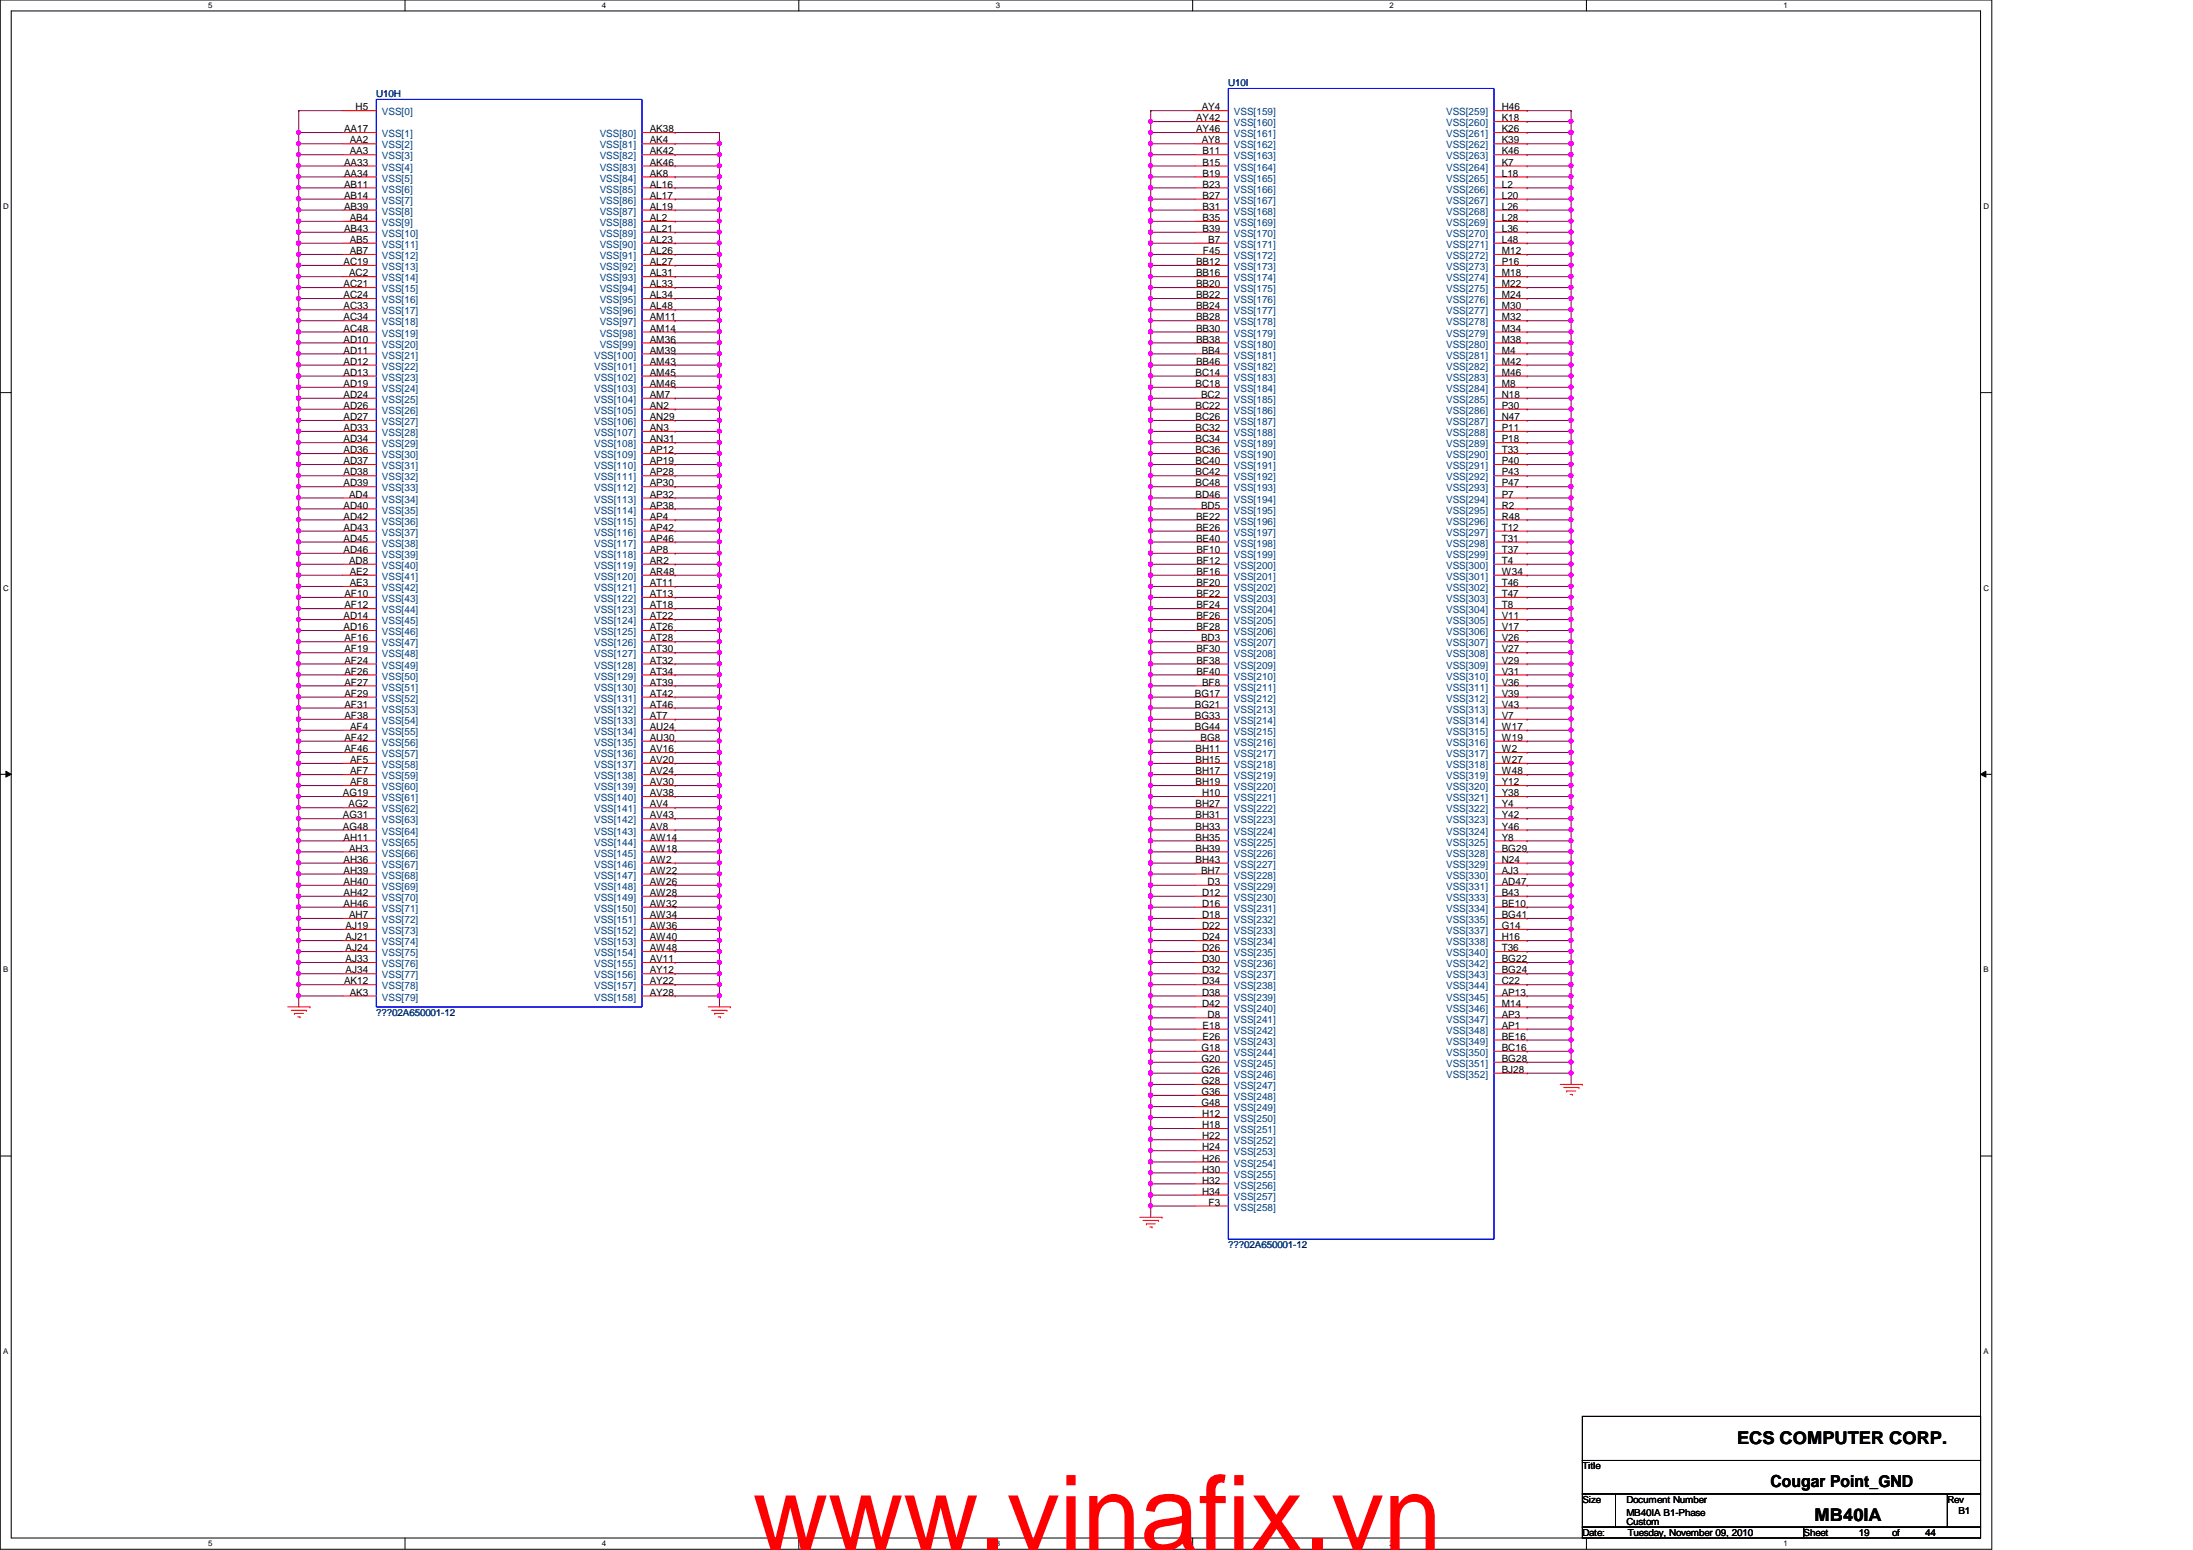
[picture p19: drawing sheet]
<svg xmlns="http://www.w3.org/2000/svg" width="297mm" height="210mm" viewBox="0 0 297 210" stroke-linecap="round" stroke-linejoin="round" font-family="sans-serif">
<defs><g id="words">
<text font-size="14.1" fill="#f00" x="102" y="209.9">www.vinafix.vn</text>
<g font-size="2.4">
<text x="235.3" y="195.5">ECS COMPUTER CORP.</text>
<text x="245.8" y="206">MB40IA</text>
</g>
<text font-size="2.2" x="239.8" y="201.4">Cougar Point_GND</text>
<g font-size="1.4">
<text x="46.6" y="17.9">AA17</text>
<text x="48.2" y="14.9">H5</text>
<text x="88" y="17.9">AK38</text>
<text x="162" y="16.4">AY42</text>
<text x="162" y="17.9">AY46</text>
<text x="162.8" y="14.9">AY4</text>
<text x="203.4" y="14.9">H46</text>
<text x="203.4" y="16.4">K18</text>
<text x="203.4" y="17.9">K26</text>
<text x="46.6" y="23.9">AA34</text>
<text x="46.6" y="22.4">AA33</text>
<text x="47.4" y="19.4">AA2</text>
<text x="47.4" y="20.9">AA3</text>
<text x="88" y="19.4">AK4</text>
<text x="88" y="20.9">AK42</text>
<text x="88" y="22.4">AK46</text>
<text x="88" y="23.9">AK8</text>
<text x="162.8" y="19.4">AY8</text>
<text x="162.9" y="20.9">B11</text>
<text x="162.9" y="22.4">B15</text>
<text x="162.9" y="23.9">B19</text>
<text x="203.4" y="22.4">K7</text>
<text x="203.4" y="23.9">L18</text>
<text x="203.4" y="19.4">K39</text>
<text x="203.4" y="20.9">K46</text>
<text x="46.6" y="25.4">AB11</text>
<text x="46.6" y="26.9">AB14</text>
<text x="46.6" y="28.4">AB39</text>
<text x="47.4" y="29.9">AB4</text>
<text x="88" y="25.4">AL16</text>
<text x="88" y="26.9">AL17</text>
<text x="88" y="28.4">AL19</text>
<text x="88" y="29.9">AL2</text>
<text x="162.9" y="25.4">B23</text>
<text x="162.9" y="26.9">B27</text>
<text x="162.9" y="28.4">B31</text>
<text x="162.9" y="29.9">B35</text>
<text x="203.4" y="25.4">L2</text>
<text x="203.4" y="26.9">L20</text>
<text x="203.4" y="28.4">L26</text>
<text x="203.4" y="29.9">L28</text>
<text x="46.5" y="35.9">AC19</text>
<text x="46.6" y="31.4">AB43</text>
<text x="47.4" y="32.9">AB5</text>
<text x="47.4" y="34.4">AB7</text>
<text x="88" y="31.4">AL21</text>
<text x="88" y="32.9">AL23</text>
<text x="88" y="34.4">AL26</text>
<text x="88" y="35.9">AL27</text>
<text x="162" y="35.9">BB12</text>
<text x="162.9" y="31.4">B39</text>
<text x="162.9" y="34.4">F45</text>
<text x="163.7" y="32.9">B7</text>
<text x="203.4" y="31.4">L36</text>
<text x="203.4" y="32.9">L48</text>
<text x="203.4" y="34.4">M12</text>
<text x="203.4" y="35.9">P16</text>
<text x="46.5" y="38.9">AC21</text>
<text x="46.5" y="40.4">AC24</text>
<text x="46.5" y="41.9">AC33</text>
<text x="47.3" y="37.4">AC2</text>
<text x="88" y="37.4">AL31</text>
<text x="88" y="41.9">AL48</text>
<text x="88" y="40.4">AL34</text>
<text x="88" y="38.9">AL33</text>
<text x="162" y="37.4">BB16</text>
<text x="162" y="38.9">BB20</text>
<text x="162" y="40.4">BB22</text>
<text x="162" y="41.9">BB24</text>
<text x="203.4" y="37.4">M18</text>
<text x="203.4" y="38.9">M22</text>
<text x="203.4" y="40.4">M24</text>
<text x="203.4" y="41.9">M30</text>
<text x="46.5" y="43.4">AC34</text>
<text x="46.5" y="44.9">AC48</text>
<text x="46.5" y="46.4">AD10</text>
<text x="46.5" y="47.9">AD11</text>
<text x="88" y="43.4">AM11</text>
<text x="88" y="44.9">AM14</text>
<text x="88" y="46.4">AM36</text>
<text x="88" y="47.9">AM39</text>
<text x="162" y="43.4">BB28</text>
<text x="162" y="44.9">BB30</text>
<text x="162" y="46.4">BB38</text>
<text x="162.8" y="47.9">BB4</text>
<text x="203.4" y="43.4">M32</text>
<text x="203.4" y="44.9">M34</text>
<text x="203.4" y="46.4">M38</text>
<text x="203.4" y="47.9">M4</text>
<text x="46.5" y="49.4">AD12</text>
<text x="46.5" y="50.9">AD13</text>
<text x="46.5" y="52.4">AD19</text>
<text x="46.5" y="53.9">AD24</text>
<text x="88" y="50.9">AM45</text>
<text x="88" y="52.4">AM46</text>
<text x="88" y="53.9">AM7</text>
<text x="88" y="49.4">AM43</text>
<text x="161.9" y="50.9">BC14</text>
<text x="161.9" y="52.4">BC18</text>
<text x="162" y="49.4">BB46</text>
<text x="162.7" y="53.9">BC2</text>
<text x="203.4" y="49.4">M42</text>
<text x="203.4" y="50.9">M46</text>
<text x="203.4" y="52.4">M8</text>
<text x="203.4" y="53.9">N18</text>
<text x="46.5" y="55.4">AD26</text>
<text x="46.5" y="56.9">AD27</text>
<text x="46.5" y="58.4">AD33</text>
<text x="46.5" y="59.9">AD34</text>
<text x="88" y="55.4">AN2</text>
<text x="88" y="56.9">AN29</text>
<text x="88" y="58.4">AN3</text>
<text x="88" y="59.9">AN31</text>
<text x="161.9" y="55.4">BC22</text>
<text x="161.9" y="56.9">BC26</text>
<text x="161.9" y="58.4">BC32</text>
<text x="161.9" y="59.9">BC34</text>
<text x="203.4" y="55.4">P30</text>
<text x="203.4" y="58.4">P11</text>
<text x="203.4" y="59.9">P18</text>
<text x="203.4" y="56.9">N47</text>
<text x="46.5" y="61.4">AD36</text>
<text x="46.5" y="62.9">AD37</text>
<text x="46.5" y="65.9">AD39</text>
<text x="46.5" y="64.4">AD38</text>
<text x="88" y="61.4">AP12</text>
<text x="88" y="62.9">AP19</text>
<text x="88" y="64.4">AP28</text>
<text x="88" y="65.9">AP30</text>
<text x="161.9" y="61.4">BC36</text>
<text x="161.9" y="62.9">BC40</text>
<text x="161.9" y="64.4">BC42</text>
<text x="161.9" y="65.9">BC48</text>
<text x="203.4" y="61.4">T33</text>
<text x="203.4" y="62.9">P40</text>
<text x="203.4" y="64.4">P43</text>
<text x="203.4" y="65.9">P47</text>
<text x="46.5" y="68.9">AD40</text>
<text x="46.5" y="70.4">AD42</text>
<text x="46.5" y="71.9">AD43</text>
<text x="47.3" y="67.4">AD4</text>
<text x="88" y="67.4">AP32</text>
<text x="88" y="68.9">AP38</text>
<text x="88" y="71.9">AP42</text>
<text x="88" y="70.4">AP4</text>
<text x="161.9" y="67.4">BD46</text>
<text x="162" y="70.4">BE22</text>
<text x="162" y="71.9">BE26</text>
<text x="162.7" y="68.9">BD5</text>
<text x="203.4" y="67.4">P7</text>
<text x="203.4" y="68.9">R2</text>
<text x="203.4" y="70.4">R48</text>
<text x="203.4" y="71.9">T12</text>
<text x="46.5" y="73.4">AD45</text>
<text x="46.5" y="74.9">AD46</text>
<text x="47.3" y="76.4">AD8</text>
<text x="47.4" y="77.9">AE2</text>
<text x="88" y="73.4">AP46</text>
<text x="88" y="74.9">AP8</text>
<text x="88" y="76.4">AR2</text>
<text x="88" y="77.9">AR48</text>
<text x="162" y="73.4">BE40</text>
<text x="162" y="74.9">BF10</text>
<text x="162" y="76.4">BF12</text>
<text x="162" y="77.9">BF16</text>
<text x="203.4" y="73.4">T31</text>
<text x="203.4" y="74.9">T37</text>
<text x="203.4" y="76.4">T4</text>
<text x="203.4" y="77.9">W34</text>
<text x="46.5" y="83.9">AD14</text>
<text x="46.6" y="80.9">AF10</text>
<text x="46.6" y="82.4">AF12</text>
<text x="47.4" y="79.4">AE3</text>
<text x="88" y="79.4">AT11</text>
<text x="88" y="80.9">AT13</text>
<text x="88" y="82.4">AT18</text>
<text x="88" y="83.9">AT22</text>
<text x="162" y="79.4">BF20</text>
<text x="162" y="80.9">BF22</text>
<text x="162" y="82.4">BF24</text>
<text x="162" y="83.9">BF26</text>
<text x="203.4" y="79.4">T46</text>
<text x="203.4" y="80.9">T47</text>
<text x="203.4" y="82.4">T8</text>
<text x="203.4" y="83.9">V11</text>
<text x="46.5" y="85.3">AD16</text>
<text x="46.6" y="86.9">AF16</text>
<text x="46.6" y="88.3">AF19</text>
<text x="46.6" y="89.9">AF24</text>
<text x="88" y="85.3">AT26</text>
<text x="88" y="86.9">AT28</text>
<text x="88" y="88.3">AT30</text>
<text x="88" y="89.9">AT32</text>
<text x="162" y="85.3">BF28</text>
<text x="162" y="88.3">BF30</text>
<text x="162" y="89.9">BF38</text>
<text x="162.7" y="86.9">BD3</text>
<text x="203.4" y="85.3">V17</text>
<text x="203.4" y="86.9">V26</text>
<text x="203.4" y="88.3">V27</text>
<text x="203.4" y="89.9">V29</text>
<text x="46.6" y="91.4">AF26</text>
<text x="46.6" y="92.8">AF27</text>
<text x="46.6" y="94.4">AF29</text>
<text x="46.6" y="95.8">AF31</text>
<text x="88" y="94.4">AT42</text>
<text x="88" y="95.8">AT46</text>
<text x="88" y="91.4">AT34</text>
<text x="88" y="92.8">AT39</text>
<text x="161.8" y="94.4">BG17</text>
<text x="161.8" y="95.8">BG21</text>
<text x="162" y="91.4">BF40</text>
<text x="162.8" y="92.8">BF8</text>
<text x="203.4" y="91.4">V31</text>
<text x="203.4" y="92.8">V36</text>
<text x="203.4" y="94.4">V39</text>
<text x="203.4" y="95.8">V43</text>
<text x="46.6" y="97.4">AF38</text>
<text x="46.6" y="100.3">AF42</text>
<text x="46.6" y="101.9">AF46</text>
<text x="47.4" y="98.8">AF4</text>
<text x="88" y="97.4">AT7</text>
<text x="88" y="98.8">AU24</text>
<text x="88" y="100.3">AU30</text>
<text x="88" y="101.9">AV16</text>
<text x="161.8" y="97.4">BG33</text>
<text x="161.8" y="98.8">BG44</text>
<text x="161.9" y="101.9">BH11</text>
<text x="162.6" y="100.3">BG8</text>
<text x="203.4" y="97.4">V7</text>
<text x="203.4" y="98.8">W17</text>
<text x="203.4" y="100.3">W19</text>
<text x="203.4" y="101.9">W2</text>
<text x="46.4" y="107.8">AG19</text>
<text x="47.4" y="104.9">AF7</text>
<text x="47.4" y="106.3">AF8</text>
<text x="47.4" y="103.3">AF5</text>
<text x="88" y="103.3">AV20</text>
<text x="88" y="104.9">AV24</text>
<text x="88" y="106.3">AV30</text>
<text x="88" y="107.8">AV38</text>
<text x="161.9" y="103.3">BH15</text>
<text x="161.9" y="104.9">BH17</text>
<text x="161.9" y="106.3">BH19</text>
<text x="162.8" y="107.8">H10</text>
<text x="203.4" y="103.3">W27</text>
<text x="203.4" y="104.9">W48</text>
<text x="203.4" y="106.3">Y12</text>
<text x="203.4" y="107.8">Y38</text>
<text x="46.4" y="110.8">AG31</text>
<text x="46.4" y="112.4">AG48</text>
<text x="46.5" y="113.8">AH11</text>
<text x="47.2" y="109.3">AG2</text>
<text x="88" y="109.3">AV4</text>
<text x="88" y="110.8">AV43</text>
<text x="88" y="112.4">AV8</text>
<text x="88" y="113.8">AW14</text>
<text x="161.9" y="109.3">BH27</text>
<text x="161.9" y="110.8">BH31</text>
<text x="161.9" y="112.4">BH33</text>
<text x="161.9" y="113.8">BH35</text>
<text x="203.4" y="109.3">Y4</text>
<text x="203.4" y="110.8">Y42</text>
<text x="203.4" y="112.4">Y46</text>
<text x="203.4" y="113.8">Y8</text>
<text x="46.5" y="116.8">AH36</text>
<text x="46.5" y="118.3">AH39</text>
<text x="46.5" y="119.8">AH40</text>
<text x="47.3" y="115.3">AH3</text>
<text x="88" y="115.3">AW18</text>
<text x="88" y="116.8">AW2</text>
<text x="88" y="118.3">AW22</text>
<text x="88" y="119.8">AW26</text>
<text x="161.9" y="115.3">BH39</text>
<text x="161.9" y="116.8">BH43</text>
<text x="162.7" y="118.3">BH7</text>
<text x="163.6" y="119.8">D3</text>
<text x="203.4" y="115.3">BG29</text>
<text x="203.4" y="116.8">N24</text>
<text x="203.4" y="118.3">AJ3</text>
<text x="203.4" y="119.8">AD47</text>
<text x="46.5" y="121.3">AH42</text>
<text x="46.5" y="122.8">AH46</text>
<text x="46.8" y="125.8">AJ19</text>
<text x="47.3" y="124.3">AH7</text>
<text x="88" y="121.3">AW28</text>
<text x="88" y="122.8">AW32</text>
<text x="88" y="124.3">AW34</text>
<text x="88" y="125.8">AW36</text>
<text x="162.8" y="121.3">D12</text>
<text x="162.8" y="122.8">D16</text>
<text x="162.8" y="124.3">D18</text>
<text x="162.8" y="125.8">D22</text>
<text x="203.4" y="121.3">B43</text>
<text x="203.4" y="122.8">BE10</text>
<text x="203.4" y="124.3">BG41</text>
<text x="203.4" y="125.8">G14</text>
<text x="46.8" y="130.3">AJ33</text>
<text x="46.8" y="131.8">AJ34</text>
<text x="46.8" y="127.3">AJ21</text>
<text x="46.8" y="128.8">AJ24</text>
<text x="88" y="127.3">AW40</text>
<text x="88" y="128.8">AW48</text>
<text x="88" y="130.3">AV11</text>
<text x="88" y="131.8">AY12</text>
<text x="162.8" y="127.3">D24</text>
<text x="162.8" y="128.8">D26</text>
<text x="162.8" y="130.3">D30</text>
<text x="162.8" y="131.8">D32</text>
<text x="203.4" y="127.3">H16</text>
<text x="203.4" y="128.8">T36</text>
<text x="203.4" y="130.3">BG22</text>
<text x="203.4" y="131.8">BG24</text>
<text x="46.6" y="133.3">AK12</text>
<text x="47.4" y="134.8">AK3</text>
<text x="88" y="133.3">AY22</text>
<text x="88" y="134.8">AY28</text>
<text x="162.8" y="133.3">D34</text>
<text x="162.8" y="134.8">D38</text>
<text x="162.8" y="136.3">D42</text>
<text x="163.6" y="137.8">D8</text>
<text x="203.4" y="133.3">C22</text>
<text x="203.4" y="134.8">AP13</text>
<text x="203.4" y="136.3">M14</text>
<text x="203.4" y="137.8">AP3</text>
<text x="162.7" y="142.3">G18</text>
<text x="162.7" y="143.8">G20</text>
<text x="162.9" y="139.3">E18</text>
<text x="162.9" y="140.8">E26</text>
<text x="203.4" y="139.3">AP1</text>
<text x="203.4" y="140.8">BE16</text>
<text x="203.4" y="142.3">BC16</text>
<text x="203.4" y="143.8">BG28</text>
<text x="162.7" y="145.3">G26</text>
<text x="162.7" y="146.8">G28</text>
<text x="162.7" y="148.3">G36</text>
<text x="162.7" y="149.8">G48</text>
<text x="203.4" y="145.3">BJ28</text>
<text x="162.8" y="151.3">H12</text>
<text x="162.8" y="152.8">H18</text>
<text x="162.8" y="154.3">H22</text>
<text x="162.8" y="155.8">H24</text>
<text x="162.8" y="157.3">H26</text>
<text x="162.8" y="158.8">H30</text>
<text x="162.8" y="160.3">H32</text>
<text x="162.8" y="161.8">H34</text>
<text x="163.7" y="163.3">F3</text>
</g>
<g font-size="1.4" fill="#004080">
<text x="51.7" y="15.6">VSS[0]</text>
<text x="167.1" y="15.6">VSS[159]</text>
<text x="167.1" y="17.1">VSS[160]</text>
<text x="195.9" y="15.6">VSS[259]</text>
<text x="195.9" y="17.1">VSS[260]</text>
<text x="51.7" y="18.6">VSS[1]</text>
<text x="51.7" y="20.1">VSS[2]</text>
<text x="51.7" y="21.6">VSS[3]</text>
<text x="51.7" y="23.1">VSS[4]</text>
<text x="81.2" y="18.6">VSS[80]</text>
<text x="81.2" y="20.1">VSS[81]</text>
<text x="81.2" y="21.6">VSS[82]</text>
<text x="81.2" y="23.1">VSS[83]</text>
<text x="167.1" y="18.6">VSS[161]</text>
<text x="167.1" y="20.1">VSS[162]</text>
<text x="167.1" y="21.6">VSS[163]</text>
<text x="167.1" y="23.1">VSS[164]</text>
<text x="195.9" y="23.1">VSS[264]</text>
<text x="195.9" y="20.1">VSS[262]</text>
<text x="195.9" y="21.6">VSS[263]</text>
<text x="195.9" y="18.6">VSS[261]</text>
<text x="51.7" y="24.6">VSS[5]</text>
<text x="51.7" y="26.1">VSS[6]</text>
<text x="51.7" y="27.6">VSS[7]</text>
<text x="51.7" y="29.1">VSS[8]</text>
<text x="81.2" y="24.6">VSS[84]</text>
<text x="81.2" y="26.1">VSS[85]</text>
<text x="81.2" y="27.6">VSS[86]</text>
<text x="81.2" y="29.1">VSS[87]</text>
<text x="167.1" y="24.6">VSS[165]</text>
<text x="167.1" y="26.1">VSS[166]</text>
<text x="167.1" y="27.6">VSS[167]</text>
<text x="167.1" y="29.1">VSS[168]</text>
<text x="195.9" y="24.6">VSS[265]</text>
<text x="195.9" y="26.1">VSS[266]</text>
<text x="195.9" y="27.6">VSS[267]</text>
<text x="195.9" y="29.1">VSS[268]</text>
<text x="51.7" y="30.6">VSS[9]</text>
<text x="51.7" y="32.1">VSS[10]</text>
<text x="51.7" y="33.6">VSS[11]</text>
<text x="51.7" y="35.1">VSS[12]</text>
<text x="81.2" y="30.6">VSS[88]</text>
<text x="81.2" y="32.1">VSS[89]</text>
<text x="81.2" y="33.6">VSS[90]</text>
<text x="81.2" y="35.1">VSS[91]</text>
<text x="167.1" y="30.6">VSS[169]</text>
<text x="167.1" y="32.1">VSS[170]</text>
<text x="167.1" y="33.6">VSS[171]</text>
<text x="167.1" y="35.1">VSS[172]</text>
<text x="195.9" y="30.6">VSS[269]</text>
<text x="195.9" y="32.1">VSS[270]</text>
<text x="195.9" y="33.6">VSS[271]</text>
<text x="195.9" y="35.1">VSS[272]</text>
<text x="51.7" y="36.6">VSS[13]</text>
<text x="51.7" y="38.1">VSS[14]</text>
<text x="51.7" y="39.6">VSS[15]</text>
<text x="51.7" y="41.1">VSS[16]</text>
<text x="81.2" y="36.6">VSS[92]</text>
<text x="81.2" y="38.1">VSS[93]</text>
<text x="81.2" y="41.1">VSS[95]</text>
<text x="81.2" y="39.6">VSS[94]</text>
<text x="167.1" y="36.6">VSS[173]</text>
<text x="167.1" y="38.1">VSS[174]</text>
<text x="167.1" y="39.6">VSS[175]</text>
<text x="167.1" y="41.1">VSS[176]</text>
<text x="195.9" y="36.6">VSS[273]</text>
<text x="195.9" y="38.1">VSS[274]</text>
<text x="195.9" y="39.6">VSS[275]</text>
<text x="195.9" y="41.1">VSS[276]</text>
<text x="51.7" y="42.6">VSS[17]</text>
<text x="51.7" y="44.1">VSS[18]</text>
<text x="51.7" y="45.6">VSS[19]</text>
<text x="51.7" y="47.1">VSS[20]</text>
<text x="81.2" y="42.6">VSS[96]</text>
<text x="81.2" y="44.1">VSS[97]</text>
<text x="81.2" y="45.6">VSS[98]</text>
<text x="81.2" y="47.1">VSS[99]</text>
<text x="167.1" y="42.6">VSS[177]</text>
<text x="167.1" y="44.1">VSS[178]</text>
<text x="167.1" y="45.6">VSS[179]</text>
<text x="167.1" y="47.1">VSS[180]</text>
<text x="195.9" y="42.6">VSS[277]</text>
<text x="195.9" y="44.1">VSS[278]</text>
<text x="195.9" y="45.6">VSS[279]</text>
<text x="195.9" y="47.1">VSS[280]</text>
<text x="51.7" y="48.6">VSS[21]</text>
<text x="51.7" y="50.1">VSS[22]</text>
<text x="51.7" y="51.6">VSS[23]</text>
<text x="51.7" y="53.1">VSS[24]</text>
<text x="80.5" y="48.6">VSS[100]</text>
<text x="80.5" y="51.6">VSS[102]</text>
<text x="80.5" y="53.1">VSS[103]</text>
<text x="80.5" y="50.1">VSS[101]</text>
<text x="167.1" y="48.6">VSS[181]</text>
<text x="167.1" y="50.1">VSS[182]</text>
<text x="167.1" y="51.6">VSS[183]</text>
<text x="167.1" y="53.1">VSS[184]</text>
<text x="195.9" y="48.6">VSS[281]</text>
<text x="195.9" y="50.1">VSS[282]</text>
<text x="195.9" y="51.6">VSS[283]</text>
<text x="195.9" y="53.1">VSS[284]</text>
<text x="51.7" y="54.6">VSS[25]</text>
<text x="51.7" y="56">VSS[26]</text>
<text x="51.7" y="57.6">VSS[27]</text>
<text x="51.7" y="59.1">VSS[28]</text>
<text x="80.5" y="54.6">VSS[104]</text>
<text x="80.5" y="56">VSS[105]</text>
<text x="80.5" y="57.6">VSS[106]</text>
<text x="80.5" y="59.1">VSS[107]</text>
<text x="167.1" y="54.6">VSS[185]</text>
<text x="167.1" y="56">VSS[186]</text>
<text x="167.1" y="57.6">VSS[187]</text>
<text x="167.1" y="59.1">VSS[188]</text>
<text x="195.9" y="54.6">VSS[285]</text>
<text x="195.9" y="56">VSS[286]</text>
<text x="195.9" y="59.1">VSS[288]</text>
<text x="195.9" y="57.6">VSS[287]</text>
<text x="51.7" y="60.6">VSS[29]</text>
<text x="51.7" y="62.1">VSS[30]</text>
<text x="51.7" y="63.5">VSS[31]</text>
<text x="51.7" y="65.1">VSS[32]</text>
<text x="80.5" y="60.6">VSS[108]</text>
<text x="80.5" y="62.1">VSS[109]</text>
<text x="80.5" y="63.5">VSS[110]</text>
<text x="80.5" y="65.1">VSS[111]</text>
<text x="167.1" y="60.6">VSS[189]</text>
<text x="167.1" y="62.1">VSS[190]</text>
<text x="167.1" y="63.5">VSS[191]</text>
<text x="167.1" y="65.1">VSS[192]</text>
<text x="195.9" y="60.6">VSS[289]</text>
<text x="195.9" y="62.1">VSS[290]</text>
<text x="195.9" y="63.5">VSS[291]</text>
<text x="195.9" y="65.1">VSS[292]</text>
<text x="51.7" y="66.5">VSS[33]</text>
<text x="51.7" y="68.1">VSS[34]</text>
<text x="51.7" y="69.6">VSS[35]</text>
<text x="51.7" y="71">VSS[36]</text>
<text x="80.5" y="66.5">VSS[112]</text>
<text x="80.5" y="68.1">VSS[113]</text>
<text x="80.5" y="69.6">VSS[114]</text>
<text x="80.5" y="71">VSS[115]</text>
<text x="167.1" y="66.5">VSS[193]</text>
<text x="167.1" y="68.1">VSS[194]</text>
<text x="167.1" y="69.6">VSS[195]</text>
<text x="167.1" y="71">VSS[196]</text>
<text x="195.9" y="66.5">VSS[293]</text>
<text x="195.9" y="68.1">VSS[294]</text>
<text x="195.9" y="69.6">VSS[295]</text>
<text x="195.9" y="71">VSS[296]</text>
<text x="51.7" y="72.6">VSS[37]</text>
<text x="51.7" y="74">VSS[38]</text>
<text x="51.7" y="75.6">VSS[39]</text>
<text x="51.7" y="77">VSS[40]</text>
<text x="80.5" y="72.6">VSS[116]</text>
<text x="80.5" y="74">VSS[117]</text>
<text x="80.5" y="75.6">VSS[118]</text>
<text x="80.5" y="77">VSS[119]</text>
<text x="167.1" y="72.6">VSS[197]</text>
<text x="167.1" y="74">VSS[198]</text>
<text x="167.1" y="75.6">VSS[199]</text>
<text x="167.1" y="77">VSS[200]</text>
<text x="195.9" y="72.6">VSS[297]</text>
<text x="195.9" y="74">VSS[298]</text>
<text x="195.9" y="75.6">VSS[299]</text>
<text x="195.9" y="77">VSS[300]</text>
<text x="51.7" y="81.5">VSS[43]</text>
<text x="51.7" y="83.1">VSS[44]</text>
<text x="51.7" y="80.1">VSS[42]</text>
<text x="51.7" y="78.5">VSS[41]</text>
<text x="80.5" y="78.5">VSS[120]</text>
<text x="80.5" y="80.1">VSS[121]</text>
<text x="80.5" y="81.5">VSS[122]</text>
<text x="80.5" y="83.1">VSS[123]</text>
<text x="167.1" y="78.5">VSS[201]</text>
<text x="167.1" y="80.1">VSS[202]</text>
<text x="167.1" y="81.5">VSS[203]</text>
<text x="167.1" y="83.1">VSS[204]</text>
<text x="195.9" y="78.5">VSS[301]</text>
<text x="195.9" y="80.1">VSS[302]</text>
<text x="195.9" y="81.5">VSS[303]</text>
<text x="195.9" y="83.1">VSS[304]</text>
<text x="51.7" y="86">VSS[46]</text>
<text x="51.7" y="87.5">VSS[47]</text>
<text x="51.7" y="89">VSS[48]</text>
<text x="51.7" y="84.5">VSS[45]</text>
<text x="80.5" y="84.5">VSS[124]</text>
<text x="80.5" y="86">VSS[125]</text>
<text x="80.5" y="87.5">VSS[126]</text>
<text x="80.5" y="89">VSS[127]</text>
<text x="167.1" y="84.5">VSS[205]</text>
<text x="167.1" y="86">VSS[206]</text>
<text x="167.1" y="87.5">VSS[207]</text>
<text x="167.1" y="89">VSS[208]</text>
<text x="195.9" y="84.5">VSS[305]</text>
<text x="195.9" y="86">VSS[306]</text>
<text x="195.9" y="87.5">VSS[307]</text>
<text x="195.9" y="89">VSS[308]</text>
<text x="51.7" y="90.6">VSS[49]</text>
<text x="51.7" y="92">VSS[50]</text>
<text x="51.7" y="93.5">VSS[51]</text>
<text x="51.7" y="95">VSS[52]</text>
<text x="80.5" y="90.6">VSS[128]</text>
<text x="80.5" y="95">VSS[131]</text>
<text x="80.5" y="92">VSS[129]</text>
<text x="80.5" y="93.5">VSS[130]</text>
<text x="167.1" y="90.6">VSS[209]</text>
<text x="167.1" y="92">VSS[210]</text>
<text x="167.1" y="93.5">VSS[211]</text>
<text x="167.1" y="95">VSS[212]</text>
<text x="195.9" y="90.6">VSS[309]</text>
<text x="195.9" y="92">VSS[310]</text>
<text x="195.9" y="93.5">VSS[311]</text>
<text x="195.9" y="95">VSS[312]</text>
<text x="51.7" y="96.5">VSS[53]</text>
<text x="51.7" y="98">VSS[54]</text>
<text x="51.7" y="99.5">VSS[55]</text>
<text x="51.7" y="101">VSS[56]</text>
<text x="80.5" y="96.5">VSS[132]</text>
<text x="80.5" y="98">VSS[133]</text>
<text x="80.5" y="99.5">VSS[134]</text>
<text x="80.5" y="101">VSS[135]</text>
<text x="167.1" y="96.5">VSS[213]</text>
<text x="167.1" y="98">VSS[214]</text>
<text x="167.1" y="99.5">VSS[215]</text>
<text x="167.1" y="101">VSS[216]</text>
<text x="195.9" y="96.5">VSS[313]</text>
<text x="195.9" y="98">VSS[314]</text>
<text x="195.9" y="99.5">VSS[315]</text>
<text x="195.9" y="101">VSS[316]</text>
<text x="51.7" y="102.5">VSS[57]</text>
<text x="51.7" y="105.5">VSS[59]</text>
<text x="51.7" y="107">VSS[60]</text>
<text x="51.7" y="104">VSS[58]</text>
<text x="80.5" y="102.5">VSS[136]</text>
<text x="80.5" y="104">VSS[137]</text>
<text x="80.5" y="105.5">VSS[138]</text>
<text x="80.5" y="107">VSS[139]</text>
<text x="167.1" y="102.5">VSS[217]</text>
<text x="167.1" y="104">VSS[218]</text>
<text x="167.1" y="105.5">VSS[219]</text>
<text x="167.1" y="107">VSS[220]</text>
<text x="195.9" y="102.5">VSS[317]</text>
<text x="195.9" y="104">VSS[318]</text>
<text x="195.9" y="105.5">VSS[319]</text>
<text x="195.9" y="107">VSS[320]</text>
<text x="51.7" y="108.5">VSS[61]</text>
<text x="51.7" y="110">VSS[62]</text>
<text x="51.7" y="111.5">VSS[63]</text>
<text x="51.7" y="113">VSS[64]</text>
<text x="80.5" y="108.5">VSS[140]</text>
<text x="80.5" y="110">VSS[141]</text>
<text x="80.5" y="111.5">VSS[142]</text>
<text x="80.5" y="113">VSS[143]</text>
<text x="167.1" y="110">VSS[222]</text>
<text x="167.1" y="111.5">VSS[223]</text>
<text x="167.1" y="113">VSS[224]</text>
<text x="167.1" y="108.5">VSS[221]</text>
<text x="195.9" y="108.5">VSS[321]</text>
<text x="195.9" y="110">VSS[322]</text>
<text x="195.9" y="111.5">VSS[323]</text>
<text x="195.9" y="113">VSS[324]</text>
<text x="51.7" y="114.5">VSS[65]</text>
<text x="51.7" y="116">VSS[66]</text>
<text x="51.7" y="117.5">VSS[67]</text>
<text x="51.7" y="119">VSS[68]</text>
<text x="80.5" y="114.5">VSS[144]</text>
<text x="80.5" y="116">VSS[145]</text>
<text x="80.5" y="117.5">VSS[146]</text>
<text x="80.5" y="119">VSS[147]</text>
<text x="167.1" y="114.5">VSS[225]</text>
<text x="167.1" y="116">VSS[226]</text>
<text x="167.1" y="117.5">VSS[227]</text>
<text x="167.1" y="119">VSS[228]</text>
<text x="195.9" y="114.5">VSS[325]</text>
<text x="195.9" y="116">VSS[328]</text>
<text x="195.9" y="117.5">VSS[329]</text>
<text x="195.9" y="119">VSS[330]</text>
<text x="51.7" y="120.5">VSS[69]</text>
<text x="51.7" y="122">VSS[70]</text>
<text x="51.7" y="123.5">VSS[71]</text>
<text x="51.7" y="125">VSS[72]</text>
<text x="80.5" y="120.5">VSS[148]</text>
<text x="80.5" y="122">VSS[149]</text>
<text x="80.5" y="123.5">VSS[150]</text>
<text x="80.5" y="125">VSS[151]</text>
<text x="167.1" y="120.5">VSS[229]</text>
<text x="167.1" y="122">VSS[230]</text>
<text x="167.1" y="123.5">VSS[231]</text>
<text x="167.1" y="125">VSS[232]</text>
<text x="195.9" y="120.5">VSS[331]</text>
<text x="195.9" y="122">VSS[333]</text>
<text x="195.9" y="123.5">VSS[334]</text>
<text x="195.9" y="125">VSS[335]</text>
<text x="51.7" y="126.5">VSS[73]</text>
<text x="51.7" y="131">VSS[76]</text>
<text x="51.7" y="128">VSS[74]</text>
<text x="51.7" y="129.5">VSS[75]</text>
<text x="80.5" y="126.5">VSS[152]</text>
<text x="80.5" y="128">VSS[153]</text>
<text x="80.5" y="129.5">VSS[154]</text>
<text x="80.5" y="131">VSS[155]</text>
<text x="167.1" y="126.5">VSS[233]</text>
<text x="167.1" y="128">VSS[234]</text>
<text x="167.1" y="129.5">VSS[235]</text>
<text x="167.1" y="131">VSS[236]</text>
<text x="195.9" y="126.5">VSS[337]</text>
<text x="195.9" y="128">VSS[338]</text>
<text x="195.9" y="129.5">VSS[340]</text>
<text x="195.9" y="131">VSS[342]</text>
<text x="51.7" y="132.5">VSS[77]</text>
<text x="51.7" y="134">VSS[78]</text>
<text x="51.7" y="135.5">VSS[79]</text>
<text x="80.5" y="132.5">VSS[156]</text>
<text x="80.5" y="134">VSS[157]</text>
<text x="80.5" y="135.5">VSS[158]</text>
<text x="167.1" y="132.5">VSS[237]</text>
<text x="167.1" y="134">VSS[238]</text>
<text x="167.1" y="135.5">VSS[239]</text>
<text x="167.1" y="137">VSS[240]</text>
<text x="195.9" y="132.5">VSS[343]</text>
<text x="195.9" y="134">VSS[344]</text>
<text x="195.9" y="135.5">VSS[345]</text>
<text x="195.9" y="137">VSS[346]</text>
<text x="167.1" y="138.5">VSS[241]</text>
<text x="167.1" y="140">VSS[242]</text>
<text x="167.1" y="141.5">VSS[243]</text>
<text x="167.1" y="143">VSS[244]</text>
<text x="195.9" y="138.5">VSS[347]</text>
<text x="195.9" y="140">VSS[348]</text>
<text x="195.9" y="141.5">VSS[349]</text>
<text x="195.9" y="143">VSS[350]</text>
<text x="167.1" y="144.5">VSS[245]</text>
<text x="167.1" y="146">VSS[246]</text>
<text x="167.1" y="147.5">VSS[247]</text>
<text x="167.1" y="149">VSS[248]</text>
<text x="195.9" y="144.5">VSS[351]</text>
<text x="195.9" y="146">VSS[352]</text>
<text x="167.1" y="150.5">VSS[249]</text>
<text x="167.1" y="152">VSS[250]</text>
<text x="167.1" y="153.5">VSS[251]</text>
<text x="167.1" y="155">VSS[252]</text>
<text x="167.1" y="156.5">VSS[253]</text>
<text x="167.1" y="158">VSS[254]</text>
<text x="167.1" y="159.5">VSS[255]</text>
<text x="167.1" y="161">VSS[256]</text>
<text x="167.1" y="162.5">VSS[257]</text>
<text x="167.1" y="164">VSS[258]</text>
</g>
<g font-size="1.3" fill="#000080">
<text x="166.4" y="11.6">U10I</text>
<text x="51" y="13.2">U10H</text>
<text x="51" y="137.5">???02A650001-12</text>
<text x="166.4" y="169">???02A650001-12</text>
</g>
<g font-size="1.3">
<text x="214.3" y="199">Title</text>
<text x="214.3" y="203.5">Size</text>
<text x="220.3" y="203.5">Document Number</text>
<text x="263.8" y="203.5">Rev</text>
<text x="214.3" y="208">Date:</text>
<text x="220.3" y="206.5">Custom</text>
<text x="220.3" y="205.3">MB40IA B1-Phase</text>
<text x="220.5" y="208">Tuesday, November 09, 2010</text>
<text x="244.3" y="208">Sheet</text>
<text x="251.8" y="208">19</text>
<text x="256.3" y="208">of</text>
<text x="260.8" y="208">44</text>
<text x="265.3" y="205">B1</text>
</g>
<g font-size="1.1">
<text x="28.2" y="1.1">5</text>
<text x="81.5" y="1.1">4</text>
<text x="134.9" y="1.1">3</text>
<text x="188.2" y="1.1">2</text>
<text x="241.6" y="1.1">1</text>
<text x=".4" y="28.3">D</text>
<text x="268.6" y="28.3">D</text>
<text x=".4" y="80">C</text>
<text x="268.6" y="80">C</text>
<text x=".4" y="131.7">B</text>
<text x="268.6" y="131.7">B</text>
<text x=".4" y="183.3">A</text>
<text x="268.6" y="183.3">A</text>
<text x="28.2" y="209.4">5</text>
<text x="81.5" y="209.4">4</text>
<text x="134.9" y="209.4">3</text>
<text x="188.2" y="209.4">2</text>
<text x="241.6" y="209.4">1</text>
</g>
</g></defs>
<path d="M0 0h269.8v209.8h-269.8zM1.5 1.5h266.8v206.8h-266.8z" fill="none" stroke="#000" stroke-width=".14"/>
<g fill="#fff">
<path d="M28.2 .2h.6v1.2h-.6z"/>
<path d="M28.2 208.4h.6v1.2h-.6z"/>
</g>
<path d="M54.9 0v1.5M54.9 208.3v1.5" fill="none" stroke="#000" stroke-width=".14"/>
<g fill="#fff">
<path d="M81.5 .2h.6v1.2h-.6z"/>
<path d="M81.5 208.4h.6v1.2h-.6z"/>
</g>
<path d="M108.2 0v1.5M108.2 208.3v1.5" fill="none" stroke="#000" stroke-width=".14"/>
<g fill="#fff">
<path d="M134.9 .2h.6v1.2h-.6z"/>
<path d="M134.9 208.4h.6v1.2h-.6z"/>
</g>
<path d="M161.5 0v1.5M161.5 208.3v1.5" fill="none" stroke="#000" stroke-width=".14"/>
<g fill="#fff">
<path d="M188.2 .2h.6v1.2h-.6z"/>
<path d="M188.2 208.4h.6v1.2h-.6z"/>
</g>
<path d="M214.9 0v1.5M214.9 208.3v1.5" fill="none" stroke="#000" stroke-width=".14"/>
<g fill="#fff">
<path d="M241.6 .2h.5v1.2h-.5z"/>
<path d="M241.6 208.4h.5v1.2h-.5z"/>
<path d="M.4 27.3h.8v1.2h-.8z"/>
<path d="M268.6 27.3h.8v1.2h-.8z"/>
<path d="M.4 79h.8v1.2h-.8z"/>
<path d="M268.6 79h.8v1.2h-.8z"/>
</g>
<path d="M0 53.2h1.5M268.3 53.2h1.4" fill="none" stroke="#000" stroke-width=".14"/>
<g fill="#fff">
<path d="M.4 130.7h.7v1.2h-.7z"/>
<path d="M268.6 130.7h.8v1.2h-.8z"/>
</g>
<path d="M0 104.9h1.5M.8 104.4l.7 .5-.7 .3zM268.3 104.9l.7-.5v.8zM268.3 104.9h1.4" fill="none" stroke="#000" stroke-width=".14"/>
<path d="M.8 104.4l.7 .5-.7 .3zM268.3 104.9l.7-.5v.8z" fill="#000"/>
<g fill="#fff">
<path d="M.4 182.4h.7v1.2h-.7z"/>
<path d="M268.6 182.4h.8v1.2h-.8z"/>
</g>
<path d="M0 156.5h1.5M268.3 156.5h1.4" fill="none" stroke="#000" stroke-width=".14"/>
<path d="M206.8 95.9h.1M206.8 97.4h.1M206.8 98.9h.1M206.8 95.9h6M206.8 97.4h6M206.8 98.9h6M206.8 100.4h.1M206.8 106.4h.1M206.8 100.4h6M206.8 106.4h6" fill="none" stroke="#800040" stroke-width=".14"/>
<circle cx="212.8" cy="106.4" r=".29" fill="#f0f"/>
<circle cx="212.8" cy="106.4" r=".29" fill="none" stroke="#f0f" stroke-width=".14"/>
<path d="M206.8 107.9h.1M206.8 109.4h.1M206.8 107.9h6M206.8 109.4h6" fill="none" stroke="#800040" stroke-width=".14"/>
<circle cx="212.8" cy="109.4" r=".29" fill="#f0f"/>
<circle cx="212.8" cy="109.4" r=".29" fill="none" stroke="#f0f" stroke-width=".14"/>
<g fill="none" stroke="#800040" stroke-width=".14">
<path d="M212.8 97.4h.1M212.8 97.4v1.5M206.8 110.9h.1M206.8 112.4h.1M206.8 101.9h.1M206.8 103.4h.1M206.8 104.9h.1M206.8 113.9h.1M206.8 115.4h.1M206.8 116.9h.1M206.8 110.9h6M206.8 112.4h6"/>
<path d="M206.8 101.9h6M206.8 103.4h6M206.8 104.9h6M206.8 113.9h6M206.8 115.4h6M206.8 116.9h6M212.8 106.4h.1M212.8 106.4v1.5"/>
</g>
<circle cx="212.8" cy="97.4" r=".29" fill="#f0f"/>
<circle cx="212.8" cy="97.4" r=".29" fill="none" stroke="#f0f" stroke-width=".14"/>
<path d="M212.8 112.4h.1M212.8 112.4v1.5" fill="none" stroke="#800040" stroke-width=".14"/>
<circle cx="212.8" cy="112.4" r=".29" fill="#f0f"/>
<circle cx="212.8" cy="112.4" r=".29" fill="none" stroke="#f0f" stroke-width=".14"/>
<path d="M212.8 98.9h.1M212.8 98.9v1.5" fill="none" stroke="#800040" stroke-width=".14"/>
<circle cx="212.8" cy="98.9" r=".29" fill="#f0f"/>
<circle cx="212.8" cy="98.9" r=".29" fill="none" stroke="#f0f" stroke-width=".14"/>
<path d="M212.8 103.4h.1M212.8 103.4v1.5" fill="none" stroke="#800040" stroke-width=".14"/>
<circle cx="212.8" cy="103.4" r=".29" fill="#f0f"/>
<circle cx="212.8" cy="103.4" r=".29" fill="none" stroke="#f0f" stroke-width=".14"/>
<path d="M212.8 115.4h.1M212.8 115.4v1.5" fill="none" stroke="#800040" stroke-width=".14"/>
<circle cx="212.8" cy="115.3" r=".29" fill="#f0f"/>
<circle cx="212.8" cy="115.3" r=".29" fill="none" stroke="#f0f" stroke-width=".14"/>
<path d="M212.8 95.9h.1M212.8 95.9v1.5" fill="none" stroke="#800040" stroke-width=".14"/>
<circle cx="212.8" cy="95.9" r=".29" fill="#f0f"/>
<circle cx="212.8" cy="95.9" r=".29" fill="none" stroke="#f0f" stroke-width=".14"/>
<path d="M212.8 104.9h.1M212.8 104.9v1.5" fill="none" stroke="#800040" stroke-width=".14"/>
<circle cx="212.8" cy="104.9" r=".29" fill="#f0f"/>
<circle cx="212.8" cy="104.9" r=".29" fill="none" stroke="#f0f" stroke-width=".14"/>
<path d="M212.8 110.9h.1M212.8 110.9v1.5" fill="none" stroke="#800040" stroke-width=".14"/>
<circle cx="212.8" cy="110.8" r=".29" fill="#f0f"/>
<circle cx="212.8" cy="110.8" r=".29" fill="none" stroke="#f0f" stroke-width=".14"/>
<path d="M212.8 113.9h.1M212.8 113.9v1.5" fill="none" stroke="#800040" stroke-width=".14"/>
<circle cx="212.8" cy="113.9" r=".29" fill="#f0f"/>
<circle cx="212.8" cy="113.9" r=".29" fill="none" stroke="#f0f" stroke-width=".14"/>
<path d="M212.8 107.9h.1M212.8 107.9v1.5" fill="none" stroke="#800040" stroke-width=".14"/>
<circle cx="212.8" cy="107.8" r=".29" fill="#f0f"/>
<circle cx="212.8" cy="107.8" r=".29" fill="none" stroke="#f0f" stroke-width=".14"/>
<path d="M212.8 94.4h.1M212.8 94.4v1.5M212.8 109.4h.1M212.8 101.9h.1M212.8 101.9v1.5M212.8 109.4v1.5" fill="none" stroke="#800040" stroke-width=".14"/>
<circle cx="212.8" cy="101.9" r=".29" fill="#f0f"/>
<circle cx="212.8" cy="101.9" r=".29" fill="none" stroke="#f0f" stroke-width=".14"/>
<path d="M212.8 100.4h.1M212.8 100.4v1.5" fill="none" stroke="#800040" stroke-width=".14"/>
<circle cx="212.8" cy="100.3" r=".29" fill="#f0f"/>
<circle cx="212.8" cy="100.3" r=".29" fill="none" stroke="#f0f" stroke-width=".14"/>
<path d="M206.8 73.4h.1M206.8 74.9h.1M206.8 76.4h.1M206.8 77.9h.1M206.8 73.4h6M206.8 74.9h6M206.8 76.4h6M206.8 77.9h6" fill="none" stroke="#800040" stroke-width=".14"/>
<circle cx="212.8" cy="77.9" r=".29" fill="#f0f"/>
<circle cx="212.8" cy="77.9" r=".29" fill="none" stroke="#f0f" stroke-width=".14"/>
<path d="M206.8 83.9h.1M206.8 85.4h.1M206.8 86.9h.1M206.8 88.4h.1M206.8 83.9h6M206.8 85.4h6M206.8 86.9h6M206.8 88.4h6" fill="none" stroke="#800040" stroke-width=".14"/>
<circle cx="212.8" cy="88.4" r=".29" fill="#f0f"/>
<circle cx="212.8" cy="88.4" r=".29" fill="none" stroke="#f0f" stroke-width=".14"/>
<path d="M206.8 79.4h.1M206.8 79.4h6M206.8 89.9h.1M206.8 80.9h.1M206.8 82.4h.1M206.8 91.4h.1M206.8 89.9h6M206.8 80.9h6M206.8 82.4h6M206.8 91.4h6" fill="none" stroke="#800040" stroke-width=".14"/>
<circle cx="212.8" cy="91.4" r=".29" fill="#f0f"/>
<circle cx="212.8" cy="91.4" r=".29" fill="none" stroke="#f0f" stroke-width=".14"/>
<path d="M206.8 92.9h.1M206.8 94.4h.1M206.8 92.9h6M206.8 94.4h6" fill="none" stroke="#800040" stroke-width=".14"/>
<circle cx="212.8" cy="94.4" r=".29" fill="#f0f"/>
<circle cx="212.8" cy="94.4" r=".29" fill="none" stroke="#f0f" stroke-width=".14"/>
<path d="M212.8 80.9h.1M212.8 80.9v1.5" fill="none" stroke="#800040" stroke-width=".14"/>
<circle cx="212.8" cy="80.9" r=".29" fill="#f0f"/>
<circle cx="212.8" cy="80.9" r=".29" fill="none" stroke="#f0f" stroke-width=".14"/>
<path d="M212.8 77.9h.1M212.8 71.9h.1M212.8 71.9v1.5M212.8 77.9v1.5" fill="none" stroke="#800040" stroke-width=".14"/>
<circle cx="212.8" cy="71.9" r=".29" fill="#f0f"/>
<circle cx="212.8" cy="71.9" r=".29" fill="none" stroke="#f0f" stroke-width=".14"/>
<path d="M212.8 76.4h.1M212.8 76.4v1.5" fill="none" stroke="#800040" stroke-width=".14"/>
<circle cx="212.8" cy="76.4" r=".29" fill="#f0f"/>
<circle cx="212.8" cy="76.4" r=".29" fill="none" stroke="#f0f" stroke-width=".14"/>
<path d="M212.8 85.4h.1M212.8 85.4v1.5" fill="none" stroke="#800040" stroke-width=".14"/>
<circle cx="212.8" cy="85.4" r=".29" fill="#f0f"/>
<circle cx="212.8" cy="85.4" r=".29" fill="none" stroke="#f0f" stroke-width=".14"/>
<path d="M212.8 82.4h.1M212.8 82.4v1.5" fill="none" stroke="#800040" stroke-width=".14"/>
<circle cx="212.8" cy="82.4" r=".29" fill="#f0f"/>
<circle cx="212.8" cy="82.4" r=".29" fill="none" stroke="#f0f" stroke-width=".14"/>
<path d="M212.8 91.4h.1M212.8 89.9h.1M212.8 89.9v3" fill="none" stroke="#800040" stroke-width=".14"/>
<circle cx="212.8" cy="89.9" r=".29" fill="#f0f"/>
<circle cx="212.8" cy="89.9" r=".29" fill="none" stroke="#f0f" stroke-width=".14"/>
<path d="M212.8 74.9h.1M212.8 74.9v1.5" fill="none" stroke="#800040" stroke-width=".14"/>
<circle cx="212.8" cy="74.9" r=".29" fill="#f0f"/>
<circle cx="212.8" cy="74.9" r=".29" fill="none" stroke="#f0f" stroke-width=".14"/>
<path d="M212.8 88.4h.1M212.8 83.9h.1M212.8 83.9v1.5M212.8 88.4v1.5" fill="none" stroke="#800040" stroke-width=".14"/>
<circle cx="212.8" cy="83.9" r=".29" fill="#f0f"/>
<circle cx="212.8" cy="83.9" r=".29" fill="none" stroke="#f0f" stroke-width=".14"/>
<path d="M212.8 92.9h.1M212.8 92.9v1.5" fill="none" stroke="#800040" stroke-width=".14"/>
<circle cx="212.8" cy="92.9" r=".29" fill="#f0f"/>
<circle cx="212.8" cy="92.9" r=".29" fill="none" stroke="#f0f" stroke-width=".14"/>
<path d="M212.8 86.9h.1M212.8 86.9v1.5" fill="none" stroke="#800040" stroke-width=".14"/>
<circle cx="212.8" cy="86.9" r=".29" fill="#f0f"/>
<circle cx="212.8" cy="86.9" r=".29" fill="none" stroke="#f0f" stroke-width=".14"/>
<path d="M212.8 73.4h.1M212.8 73.4v1.5" fill="none" stroke="#800040" stroke-width=".14"/>
<circle cx="212.8" cy="73.4" r=".29" fill="#f0f"/>
<circle cx="212.8" cy="73.4" r=".29" fill="none" stroke="#f0f" stroke-width=".14"/>
<path d="M212.8 79.4h.1M212.8 79.4v1.5" fill="none" stroke="#800040" stroke-width=".14"/>
<circle cx="212.8" cy="79.4" r=".29" fill="#f0f"/>
<circle cx="212.8" cy="79.4" r=".29" fill="none" stroke="#f0f" stroke-width=".14"/>
<path d="M206.8 50.9h.1M206.8 52.5h.1M206.8 53.9h.1M206.8 55.4h.1M206.8 50.9h6M206.8 52.5h6M206.8 53.9h6M206.8 55.4h6M206.8 61.4h.1M206.8 62.9h.1M206.8 61.4h6M206.8 62.9h6" fill="none" stroke="#800040" stroke-width=".14"/>
<circle cx="212.8" cy="62.9" r=".29" fill="#f0f"/>
<circle cx="212.8" cy="62.9" r=".29" fill="none" stroke="#f0f" stroke-width=".14"/>
<path d="M206.8 64.4h.1M206.8 65.9h.1M206.8 64.4h6M206.8 65.9h6" fill="none" stroke="#800040" stroke-width=".14"/>
<circle cx="212.8" cy="65.9" r=".29" fill="#f0f"/>
<circle cx="212.8" cy="65.9" r=".29" fill="none" stroke="#f0f" stroke-width=".14"/>
<path d="M206.8 56.9h.1M206.8 58.4h.1M206.8 59.9h.1M206.8 56.9h6M206.8 58.4h6M206.8 59.9h6M206.8 67.4h.1M206.8 67.4h6" fill="none" stroke="#800040" stroke-width=".14"/>
<circle cx="212.8" cy="59.9" r=".29" fill="#f0f"/>
<circle cx="212.8" cy="59.9" r=".29" fill="none" stroke="#f0f" stroke-width=".14"/>
<path d="M212.8 55.4h.1M212.8 55.4v1.5M206.8 68.9h.1M206.8 70.4h.1M206.8 71.9h.1M206.8 68.9h6M206.8 70.4h6M206.8 71.9h6" fill="none" stroke="#800040" stroke-width=".14"/>
<circle cx="212.8" cy="55.4" r=".29" fill="#f0f"/>
<circle cx="212.8" cy="55.4" r=".29" fill="none" stroke="#f0f" stroke-width=".14"/>
<path d="M212.8 56.9h.1M212.8 56.9v1.5" fill="none" stroke="#800040" stroke-width=".14"/>
<circle cx="212.8" cy="56.9" r=".29" fill="#f0f"/>
<circle cx="212.8" cy="56.9" r=".29" fill="none" stroke="#f0f" stroke-width=".14"/>
<path d="M212.8 50.9h.1M212.8 50.9v1.6" fill="none" stroke="#800040" stroke-width=".14"/>
<circle cx="212.8" cy="50.9" r=".29" fill="#f0f"/>
<circle cx="212.8" cy="50.9" r=".29" fill="none" stroke="#f0f" stroke-width=".14"/>
<path d="M212.8 67.4h.1M212.8 67.4v1.5" fill="none" stroke="#800040" stroke-width=".14"/>
<circle cx="212.8" cy="67.4" r=".29" fill="#f0f"/>
<circle cx="212.8" cy="67.4" r=".29" fill="none" stroke="#f0f" stroke-width=".14"/>
<path d="M212.8 58.4h.1M212.8 58.4v1.5" fill="none" stroke="#800040" stroke-width=".14"/>
<circle cx="212.8" cy="58.4" r=".29" fill="#f0f"/>
<circle cx="212.8" cy="58.4" r=".29" fill="none" stroke="#f0f" stroke-width=".14"/>
<path d="M212.8 65.9h.1M212.8 68.9h.1M212.8 65.9v1.5M212.8 68.9v1.5" fill="none" stroke="#800040" stroke-width=".14"/>
<circle cx="212.8" cy="68.9" r=".29" fill="#f0f"/>
<circle cx="212.8" cy="68.9" r=".29" fill="none" stroke="#f0f" stroke-width=".14"/>
<path d="M212.8 64.4h.1M212.8 64.4v1.5" fill="none" stroke="#800040" stroke-width=".14"/>
<circle cx="212.8" cy="64.4" r=".29" fill="#f0f"/>
<circle cx="212.8" cy="64.4" r=".29" fill="none" stroke="#f0f" stroke-width=".14"/>
<path d="M212.8 52.5h.1M212.8 52.5v1.4" fill="none" stroke="#800040" stroke-width=".14"/>
<circle cx="212.8" cy="52.4" r=".29" fill="#f0f"/>
<circle cx="212.8" cy="52.4" r=".29" fill="none" stroke="#f0f" stroke-width=".14"/>
<path d="M212.8 49.4h.1M212.8 49.4v1.5M212.8 62.9h.1M212.8 61.4h.1M212.8 61.4v3" fill="none" stroke="#800040" stroke-width=".14"/>
<circle cx="212.8" cy="61.4" r=".29" fill="#f0f"/>
<circle cx="212.8" cy="61.4" r=".29" fill="none" stroke="#f0f" stroke-width=".14"/>
<path d="M212.8 70.4h.1M212.8 70.4v1.5" fill="none" stroke="#800040" stroke-width=".14"/>
<circle cx="212.8" cy="70.4" r=".29" fill="#f0f"/>
<circle cx="212.8" cy="70.4" r=".29" fill="none" stroke="#f0f" stroke-width=".14"/>
<path d="M212.8 53.9h.1M212.8 53.9v1.5" fill="none" stroke="#800040" stroke-width=".14"/>
<circle cx="212.8" cy="53.9" r=".29" fill="#f0f"/>
<circle cx="212.8" cy="53.9" r=".29" fill="none" stroke="#f0f" stroke-width=".14"/>
<path d="M206.8 28.4h.1M206.8 30h.1M206.8 28.4h6M206.8 30h6M212.8 59.9h.1M212.8 59.9v1.5" fill="none" stroke="#800040" stroke-width=".14"/>
<circle cx="212.8" cy="29.9" r=".29" fill="#f0f"/>
<circle cx="212.8" cy="29.9" r=".29" fill="none" stroke="#f0f" stroke-width=".14"/>
<path d="M206.8 31.5h.1M206.8 31.5h6" fill="none" stroke="#800040" stroke-width=".14"/>
<circle cx="212.8" cy="31.4" r=".29" fill="#f0f"/>
<circle cx="212.8" cy="31.4" r=".29" fill="none" stroke="#f0f" stroke-width=".14"/>
<g fill="none" stroke="#800040" stroke-width=".14">
<path d="M206.8 32.9h.1M206.8 38.9h.1M206.8 34.5h.1M206.8 32.9h6M206.8 38.9h6M206.8 34.5h6M206.8 40.4h.1M206.8 42h.1M206.8 43.4h.1M206.8 45h.1M206.8 40.4h6M206.8 42h6"/>
<path d="M206.8 43.4h6M206.8 45h6"/>
</g>
<circle cx="212.8" cy="34.4" r=".29" fill="#f0f"/>
<circle cx="212.8" cy="34.4" r=".29" fill="none" stroke="#f0f" stroke-width=".14"/>
<path d="M206.8 35.9h.1M206.8 35.9h6" fill="none" stroke="#800040" stroke-width=".14"/>
<circle cx="212.8" cy="35.9" r=".29" fill="#f0f"/>
<circle cx="212.8" cy="35.9" r=".29" fill="none" stroke="#f0f" stroke-width=".14"/>
<path d="M206.8 37.5h.1M206.8 37.5h6M206.8 46.4h.1M206.8 47.9h.1M206.8 49.4h.1M206.8 46.4h6M206.8 47.9h6M206.8 49.4h6" fill="none" stroke="#800040" stroke-width=".14"/>
<circle cx="212.8" cy="49.4" r=".29" fill="#f0f"/>
<circle cx="212.8" cy="49.4" r=".29" fill="none" stroke="#f0f" stroke-width=".14"/>
<path d="M212.8 35.9h.1M212.8 27h.1M212.8 27v1.4M212.8 35.9v1.6" fill="none" stroke="#800040" stroke-width=".14"/>
<circle cx="212.8" cy="26.9" r=".29" fill="#f0f"/>
<circle cx="212.8" cy="26.9" r=".29" fill="none" stroke="#f0f" stroke-width=".14"/>
<path d="M212.8 34.5h.1M212.8 32.9h.1M212.8 32.9v3" fill="none" stroke="#800040" stroke-width=".14"/>
<circle cx="212.8" cy="32.9" r=".29" fill="#f0f"/>
<circle cx="212.8" cy="32.9" r=".29" fill="none" stroke="#f0f" stroke-width=".14"/>
<path d="M212.8 43.4h.1M212.8 43.4v1.6" fill="none" stroke="#800040" stroke-width=".14"/>
<circle cx="212.8" cy="43.4" r=".29" fill="#f0f"/>
<circle cx="212.8" cy="43.4" r=".29" fill="none" stroke="#f0f" stroke-width=".14"/>
<path d="M212.8 42h.1M212.8 42v1.4" fill="none" stroke="#800040" stroke-width=".14"/>
<circle cx="212.8" cy="41.9" r=".29" fill="#f0f"/>
<circle cx="212.8" cy="41.9" r=".29" fill="none" stroke="#f0f" stroke-width=".14"/>
<path d="M212.8 40.4h.1M212.8 40.4v1.6" fill="none" stroke="#800040" stroke-width=".14"/>
<circle cx="212.8" cy="40.4" r=".29" fill="#f0f"/>
<circle cx="212.8" cy="40.4" r=".29" fill="none" stroke="#f0f" stroke-width=".14"/>
<path d="M212.8 38.9h.1M212.8 38.9v1.5" fill="none" stroke="#800040" stroke-width=".14"/>
<circle cx="212.8" cy="38.9" r=".29" fill="#f0f"/>
<circle cx="212.8" cy="38.9" r=".29" fill="none" stroke="#f0f" stroke-width=".14"/>
<path d="M212.8 37.5h.1M212.8 37.5v1.4" fill="none" stroke="#800040" stroke-width=".14"/>
<circle cx="212.8" cy="37.4" r=".29" fill="#f0f"/>
<circle cx="212.8" cy="37.4" r=".29" fill="none" stroke="#f0f" stroke-width=".14"/>
<path d="M212.8 31.5h.1M212.8 30h.1M212.8 28.4h.1M212.8 28.4v4.5" fill="none" stroke="#800040" stroke-width=".14"/>
<circle cx="212.8" cy="28.4" r=".29" fill="#f0f"/>
<circle cx="212.8" cy="28.4" r=".29" fill="none" stroke="#f0f" stroke-width=".14"/>
<path d="M212.8 47.9h.1M212.8 47.9v1.5" fill="none" stroke="#800040" stroke-width=".14"/>
<circle cx="212.8" cy="47.9" r=".29" fill="#f0f"/>
<circle cx="212.8" cy="47.9" r=".29" fill="none" stroke="#f0f" stroke-width=".14"/>
<path d="M212.8 46.4h.1M212.8 46.4v1.5" fill="none" stroke="#800040" stroke-width=".14"/>
<circle cx="212.8" cy="46.4" r=".29" fill="#f0f"/>
<circle cx="212.8" cy="46.4" r=".29" fill="none" stroke="#f0f" stroke-width=".14"/>
<path d="M212.8 45h.1M212.8 45v1.4" fill="none" stroke="#800040" stroke-width=".14"/>
<circle cx="212.8" cy="44.9" r=".29" fill="#f0f"/>
<circle cx="212.8" cy="44.9" r=".29" fill="none" stroke="#f0f" stroke-width=".14"/>
<path d="M206.8 16.5h.1M206.8 17.9h.1M206.8 16.5h6M206.8 17.9h6" fill="none" stroke="#800040" stroke-width=".14"/>
<circle cx="212.8" cy="17.9" r=".29" fill="#f0f"/>
<circle cx="212.8" cy="17.9" r=".29" fill="none" stroke="#f0f" stroke-width=".14"/>
<path d="M206.8 19.5h.1M206.8 19.5h6" fill="none" stroke="#800040" stroke-width=".14"/>
<circle cx="212.8" cy="19.4" r=".29" fill="#f0f"/>
<circle cx="212.8" cy="19.4" r=".29" fill="none" stroke="#f0f" stroke-width=".14"/>
<path d="M206.8 21h.1M206.8 21h6" fill="none" stroke="#800040" stroke-width=".14"/>
<circle cx="212.8" cy="20.9" r=".29" fill="#f0f"/>
<circle cx="212.8" cy="20.9" r=".29" fill="none" stroke="#f0f" stroke-width=".14"/>
<path d="M206.8 27h.1M206.8 22.5h.1M206.8 27h6M206.8 22.5h6" fill="none" stroke="#800040" stroke-width=".14"/>
<circle cx="212.8" cy="22.5" r=".29" fill="#f0f"/>
<circle cx="212.8" cy="22.5" r=".29" fill="none" stroke="#f0f" stroke-width=".14"/>
<path d="M206.8 24h.1M206.8 24h6" fill="none" stroke="#800040" stroke-width=".14"/>
<circle cx="212.8" cy="23.9" r=".29" fill="#f0f"/>
<circle cx="212.8" cy="23.9" r=".29" fill="none" stroke="#f0f" stroke-width=".14"/>
<path d="M206.8 25.4h.1M206.8 25.4h6M212.8 25.4h.1M212.8 25.4v1.6" fill="none" stroke="#800040" stroke-width=".14"/>
<circle cx="212.8" cy="25.4" r=".29" fill="#f0f"/>
<circle cx="212.8" cy="25.4" r=".29" fill="none" stroke="#f0f" stroke-width=".14"/>
<path d="M212.8 19.5h.1M212.8 19.5v1.5M212.8 24h.1M212.8 24v1.4" fill="none" stroke="#800040" stroke-width=".14"/>
<circle cx="212.8" cy="19.4" r=".29" fill="#f0f"/>
<circle cx="212.8" cy="19.4" r=".29" fill="none" stroke="#f0f" stroke-width=".14"/>
<path d="M212.8 15h.1M212.8 16.5h.1M212.8 15v2.9" fill="none" stroke="#800040" stroke-width=".14"/>
<circle cx="212.8" cy="16.4" r=".29" fill="#f0f"/>
<circle cx="212.8" cy="16.4" r=".29" fill="none" stroke="#f0f" stroke-width=".14"/>
<path d="M212.8 17.9h.1M212.8 17.9v1.6" fill="none" stroke="#800040" stroke-width=".14"/>
<circle cx="212.8" cy="17.9" r=".29" fill="#f0f"/>
<circle cx="212.8" cy="17.9" r=".29" fill="none" stroke="#f0f" stroke-width=".14"/>
<g fill="none" stroke="#800040" stroke-width=".14">
<path d="M206.8 15h.1M206.8 15h6M212.8 21h.1M212.8 22.5h.1M212.8 21v3M206.8 140.8h.1M206.8 142.4h.1M206.8 143.8h.1M206.8 145.3h.1M206.8 140.8h6M206.8 142.4h6M206.8 143.8h6"/>
<path d="M212.8 143.8h.1M212.8 143.8v1.5h-6"/>
</g>
<circle cx="212.8" cy="143.8" r=".29" fill="#f0f"/>
<circle cx="212.8" cy="143.8" r=".29" fill="none" stroke="#f0f" stroke-width=".14"/>
<path d="M212.8 142.4h.1M212.8 142.4v1.4" fill="none" stroke="#800040" stroke-width=".14"/>
<circle cx="212.8" cy="142.3" r=".29" fill="#f0f"/>
<circle cx="212.8" cy="142.3" r=".29" fill="none" stroke="#f0f" stroke-width=".14"/>
<path d="M212.8 140.8h.1M212.8 140.8v1.6" fill="none" stroke="#800040" stroke-width=".14"/>
<circle cx="212.8" cy="140.8" r=".29" fill="#f0f"/>
<circle cx="212.8" cy="140.8" r=".29" fill="none" stroke="#f0f" stroke-width=".14"/>
<path d="M212.8 139.4h.1M212.8 139.4v1.4" fill="none" stroke="#800040" stroke-width=".14"/>
<circle cx="212.8" cy="139.3" r=".29" fill="#f0f"/>
<circle cx="212.8" cy="139.3" r=".29" fill="none" stroke="#f0f" stroke-width=".14"/>
<path d="M206.8 118.4h.1M206.8 119.9h.1M206.8 118.4h6M206.8 119.9h6" fill="none" stroke="#800040" stroke-width=".14"/>
<circle cx="212.8" cy="119.9" r=".29" fill="#f0f"/>
<circle cx="212.8" cy="119.9" r=".29" fill="none" stroke="#f0f" stroke-width=".14"/>
<g fill="none" stroke="#800040" stroke-width=".14">
<path d="M206.8 121.4h.1M206.8 122.9h.1M206.8 128.9h.1M206.8 130.3h.1M206.8 131.9h.1M206.8 133.3h.1M206.8 134.9h.1M206.8 121.4h6M206.8 122.9h6M206.8 128.9h6M206.8 130.3h6M206.8 131.9h6"/>
<path d="M206.8 133.3h6M206.8 134.9h6"/>
</g>
<circle cx="212.8" cy="134.8" r=".29" fill="#f0f"/>
<circle cx="212.8" cy="134.8" r=".29" fill="none" stroke="#f0f" stroke-width=".14"/>
<path d="M206.8 124.4h.1M206.8 124.4h6" fill="none" stroke="#800040" stroke-width=".14"/>
<circle cx="212.8" cy="124.3" r=".29" fill="#f0f"/>
<circle cx="212.8" cy="124.3" r=".29" fill="none" stroke="#f0f" stroke-width=".14"/>
<path d="M206.8 125.9h.1M206.8 125.9h6" fill="none" stroke="#800040" stroke-width=".14"/>
<circle cx="212.8" cy="125.8" r=".29" fill="#f0f"/>
<circle cx="212.8" cy="125.8" r=".29" fill="none" stroke="#f0f" stroke-width=".14"/>
<path d="M206.8 127.4h.1M206.8 127.4h6" fill="none" stroke="#800040" stroke-width=".14"/>
<circle cx="212.8" cy="127.4" r=".29" fill="#f0f"/>
<circle cx="212.8" cy="127.4" r=".29" fill="none" stroke="#f0f" stroke-width=".14"/>
<path d="M212.8 119.9h.1M212.8 116.9h.1M212.8 116.9v1.5M212.8 119.9v1.5M206.8 136.4h.1M206.8 137.8h.1M206.8 139.4h.1M206.8 137.8h6M206.8 139.4h6M212.8 134.9h.1M212.8 134.9v1.5h-6" fill="none" stroke="#800040" stroke-width=".14"/>
<circle cx="212.8" cy="116.9" r=".29" fill="#f0f"/>
<circle cx="212.8" cy="116.9" r=".29" fill="none" stroke="#f0f" stroke-width=".14"/>
<path d="M212.8 131.9h.1M212.8 131.9v1.4" fill="none" stroke="#800040" stroke-width=".14"/>
<circle cx="212.8" cy="131.8" r=".29" fill="#f0f"/>
<circle cx="212.8" cy="131.8" r=".29" fill="none" stroke="#f0f" stroke-width=".14"/>
<path d="M212.8 136.4h.1M212.8 136.4v1.4" fill="none" stroke="#800040" stroke-width=".14"/>
<circle cx="212.8" cy="136.3" r=".29" fill="#f0f"/>
<circle cx="212.8" cy="136.3" r=".29" fill="none" stroke="#f0f" stroke-width=".14"/>
<path d="M212.8 128.9h.1M212.8 128.9v1.4" fill="none" stroke="#800040" stroke-width=".14"/>
<circle cx="212.8" cy="128.8" r=".29" fill="#f0f"/>
<circle cx="212.8" cy="128.8" r=".29" fill="none" stroke="#f0f" stroke-width=".14"/>
<path d="M212.8 137.8h.1M212.8 137.8v1.6" fill="none" stroke="#800040" stroke-width=".14"/>
<circle cx="212.8" cy="137.8" r=".29" fill="#f0f"/>
<circle cx="212.8" cy="137.8" r=".29" fill="none" stroke="#f0f" stroke-width=".14"/>
<path d="M212.8 125.9h.1M212.8 133.3h.1M212.8 125.9v1.5M212.8 133.3v1.6" fill="none" stroke="#800040" stroke-width=".14"/>
<circle cx="212.8" cy="133.3" r=".29" fill="#f0f"/>
<circle cx="212.8" cy="133.3" r=".29" fill="none" stroke="#f0f" stroke-width=".14"/>
<path d="M212.8 121.4h.1M212.8 121.4v1.5" fill="none" stroke="#800040" stroke-width=".14"/>
<circle cx="212.8" cy="121.3" r=".29" fill="#f0f"/>
<circle cx="212.8" cy="121.3" r=".29" fill="none" stroke="#f0f" stroke-width=".14"/>
<path d="M212.8 118.4h.1M212.8 118.4v1.5M212.8 127.4h.1M212.8 127.4v1.5" fill="none" stroke="#800040" stroke-width=".14"/>
<circle cx="212.8" cy="118.3" r=".29" fill="#f0f"/>
<circle cx="212.8" cy="118.3" r=".29" fill="none" stroke="#f0f" stroke-width=".14"/>
<path d="M212.8 124.4h.1M212.8 122.9h.1M212.8 122.9v3" fill="none" stroke="#800040" stroke-width=".14"/>
<circle cx="212.8" cy="122.8" r=".29" fill="#f0f"/>
<circle cx="212.8" cy="122.8" r=".29" fill="none" stroke="#f0f" stroke-width=".14"/>
<path d="M212.8 130.3h.1M212.8 130.3v1.6" fill="none" stroke="#800040" stroke-width=".14"/>
<circle cx="212.8" cy="130.3" r=".29" fill="#f0f"/>
<circle cx="212.8" cy="130.3" r=".29" fill="none" stroke="#f0f" stroke-width=".14"/>
<path d="M40.5 34.5h.1M40.5 34.5h6M40.5 34.5v1.4" fill="none" stroke="#800040" stroke-width=".14"/>
<circle cx="40.4" cy="34.4" r=".29" fill="#f0f"/>
<circle cx="40.4" cy="34.4" r=".29" fill="none" stroke="#f0f" stroke-width=".14"/>
<path d="M40.5 35.9h.1M40.5 35.9h6M40.5 35.9v1.6" fill="none" stroke="#800040" stroke-width=".14"/>
<circle cx="40.4" cy="35.9" r=".29" fill="#f0f"/>
<circle cx="40.4" cy="35.9" r=".29" fill="none" stroke="#f0f" stroke-width=".14"/>
<path d="M40.5 37.5h.1M40.5 37.5h6M40.5 37.5v1.4" fill="none" stroke="#800040" stroke-width=".14"/>
<circle cx="40.4" cy="37.4" r=".29" fill="#f0f"/>
<circle cx="40.4" cy="37.4" r=".29" fill="none" stroke="#f0f" stroke-width=".14"/>
<path d="M40.5 38.9h.1M40.5 38.9h6M40.5 38.9v1.5" fill="none" stroke="#800040" stroke-width=".14"/>
<circle cx="40.4" cy="38.9" r=".29" fill="#f0f"/>
<circle cx="40.4" cy="38.9" r=".29" fill="none" stroke="#f0f" stroke-width=".14"/>
<path d="M40.5 40.4h.1M40.5 42h.1M40.5 40.4h6M40.5 42v1.4" fill="none" stroke="#800040" stroke-width=".14"/>
<circle cx="40.4" cy="41.9" r=".29" fill="#f0f"/>
<circle cx="40.4" cy="41.9" r=".29" fill="none" stroke="#f0f" stroke-width=".14"/>
<path d="M40.5 50.9h.1M40.5 50.9h6" fill="none" stroke="#800040" stroke-width=".14"/>
<circle cx="40.4" cy="50.9" r=".29" fill="#f0f"/>
<circle cx="40.4" cy="50.9" r=".29" fill="none" stroke="#f0f" stroke-width=".14"/>
<path d="M40.5 52.5h.1M40.5 53.9h.1M40.5 55.4h.1M40.5 56.9h.1M40.5 42h.1M40.5 43.4h.1M40.5 52.5h6M40.5 53.9h6M40.5 55.4h6M40.5 56.9h6M40.5 42h6M40.5 43.4h6" fill="none" stroke="#800040" stroke-width=".14"/>
<circle cx="40.4" cy="43.4" r=".29" fill="#f0f"/>
<circle cx="40.4" cy="43.4" r=".29" fill="none" stroke="#f0f" stroke-width=".14"/>
<path d="M40.5 45h.1M40.5 45h6" fill="none" stroke="#800040" stroke-width=".14"/>
<circle cx="40.4" cy="44.9" r=".29" fill="#f0f"/>
<circle cx="40.4" cy="44.9" r=".29" fill="none" stroke="#f0f" stroke-width=".14"/>
<path d="M40.5 46.4h.1M40.5 47.9h.1M40.5 49.4h.1M40.5 46.4h6M40.5 47.9h6M40.5 49.4h6" fill="none" stroke="#800040" stroke-width=".14"/>
<circle cx="40.4" cy="49.4" r=".29" fill="#f0f"/>
<circle cx="40.4" cy="49.4" r=".29" fill="none" stroke="#f0f" stroke-width=".14"/>
<path d="M40.5 56.9h.1M40.5 56.9v1.5" fill="none" stroke="#800040" stroke-width=".14"/>
<circle cx="40.4" cy="56.9" r=".29" fill="#f0f"/>
<circle cx="40.4" cy="56.9" r=".29" fill="none" stroke="#f0f" stroke-width=".14"/>
<path d="M40.5 53.9h.1M40.5 53.9v1.5" fill="none" stroke="#800040" stroke-width=".14"/>
<circle cx="40.4" cy="53.9" r=".29" fill="#f0f"/>
<circle cx="40.4" cy="53.9" r=".29" fill="none" stroke="#f0f" stroke-width=".14"/>
<path d="M40.5 52.5h.1M40.5 52.5v1.4" fill="none" stroke="#800040" stroke-width=".14"/>
<circle cx="40.4" cy="52.4" r=".29" fill="#f0f"/>
<circle cx="40.4" cy="52.4" r=".29" fill="none" stroke="#f0f" stroke-width=".14"/>
<path d="M40.5 47.9h.1M40.5 47.9v1.5" fill="none" stroke="#800040" stroke-width=".14"/>
<circle cx="40.4" cy="47.9" r=".29" fill="#f0f"/>
<circle cx="40.4" cy="47.9" r=".29" fill="none" stroke="#f0f" stroke-width=".14"/>
<path d="M40.5 45h.1M40.5 45v1.4" fill="none" stroke="#800040" stroke-width=".14"/>
<circle cx="40.4" cy="44.9" r=".29" fill="#f0f"/>
<circle cx="40.4" cy="44.9" r=".29" fill="none" stroke="#f0f" stroke-width=".14"/>
<path d="M40.5 43.4h.1M40.5 49.4h.1M40.5 50.9h.1M40.5 43.4v1.6M40.5 49.4v3.1" fill="none" stroke="#800040" stroke-width=".14"/>
<circle cx="40.4" cy="50.9" r=".29" fill="#f0f"/>
<circle cx="40.4" cy="50.9" r=".29" fill="none" stroke="#f0f" stroke-width=".14"/>
<path d="M40.5 58.4h.1M40.5 58.4h6M40.5 67.4h.1M40.5 68.9h.1M40.5 70.4h.1M40.5 71.9h.1M40.5 73.4h.1M40.5 67.4h6M40.5 68.9h6M40.5 70.4h6M40.5 71.9h6M40.5 73.4h6" fill="none" stroke="#800040" stroke-width=".14"/>
<circle cx="40.4" cy="58.4" r=".29" fill="#f0f"/>
<circle cx="40.4" cy="58.4" r=".29" fill="none" stroke="#f0f" stroke-width=".14"/>
<path d="M40.5 59.9h.1M40.5 59.9h6M40.5 61.4h.1M40.5 61.4h6" fill="none" stroke="#800040" stroke-width=".14"/>
<circle cx="40.4" cy="61.4" r=".29" fill="#f0f"/>
<circle cx="40.4" cy="61.4" r=".29" fill="none" stroke="#f0f" stroke-width=".14"/>
<path d="M40.5 62.9h.1M40.5 62.9h6" fill="none" stroke="#800040" stroke-width=".14"/>
<circle cx="40.4" cy="62.9" r=".29" fill="#f0f"/>
<circle cx="40.4" cy="62.9" r=".29" fill="none" stroke="#f0f" stroke-width=".14"/>
<path d="M40.5 64.4h.1M40.5 65.9h.1M40.5 71.9h.1M40.5 64.4h6M40.5 65.9h6M40.5 71.9v1.5" fill="none" stroke="#800040" stroke-width=".14"/>
<circle cx="40.4" cy="71.9" r=".29" fill="#f0f"/>
<circle cx="40.4" cy="71.9" r=".29" fill="none" stroke="#f0f" stroke-width=".14"/>
<path d="M40.5 64.4h.1M40.5 64.4v1.5" fill="none" stroke="#800040" stroke-width=".14"/>
<circle cx="40.4" cy="64.4" r=".29" fill="#f0f"/>
<circle cx="40.4" cy="64.4" r=".29" fill="none" stroke="#f0f" stroke-width=".14"/>
<path d="M40.5 67.4h.1M40.5 67.4v1.5" fill="none" stroke="#800040" stroke-width=".14"/>
<circle cx="40.4" cy="67.4" r=".29" fill="#f0f"/>
<circle cx="40.4" cy="67.4" r=".29" fill="none" stroke="#f0f" stroke-width=".14"/>
<path d="M40.5 65.9h.1M40.5 65.9v1.5" fill="none" stroke="#800040" stroke-width=".14"/>
<circle cx="40.4" cy="65.9" r=".29" fill="#f0f"/>
<circle cx="40.4" cy="65.9" r=".29" fill="none" stroke="#f0f" stroke-width=".14"/>
<path d="M40.5 62.9h.1M40.5 62.9v1.5" fill="none" stroke="#800040" stroke-width=".14"/>
<circle cx="40.4" cy="62.9" r=".29" fill="#f0f"/>
<circle cx="40.4" cy="62.9" r=".29" fill="none" stroke="#f0f" stroke-width=".14"/>
<path d="M40.5 58.4h.1M40.5 58.4v1.5M40.5 61.4h.1M40.5 61.4v1.5" fill="none" stroke="#800040" stroke-width=".14"/>
<circle cx="40.4" cy="58.4" r=".29" fill="#f0f"/>
<circle cx="40.4" cy="58.4" r=".29" fill="none" stroke="#f0f" stroke-width=".14"/>
<path d="M40.5 68.9h.1M40.5 68.9v1.5" fill="none" stroke="#800040" stroke-width=".14"/>
<circle cx="40.4" cy="68.9" r=".29" fill="#f0f"/>
<circle cx="40.4" cy="68.9" r=".29" fill="none" stroke="#f0f" stroke-width=".14"/>
<path d="M40.5 73.4h.1M40.5 73.4v1.5" fill="none" stroke="#800040" stroke-width=".14"/>
<circle cx="40.4" cy="73.4" r=".29" fill="#f0f"/>
<circle cx="40.4" cy="73.4" r=".29" fill="none" stroke="#f0f" stroke-width=".14"/>
<path d="M40.5 70.4h.1M40.5 70.4v1.5" fill="none" stroke="#800040" stroke-width=".14"/>
<circle cx="40.4" cy="70.4" r=".29" fill="#f0f"/>
<circle cx="40.4" cy="70.4" r=".29" fill="none" stroke="#f0f" stroke-width=".14"/>
<g fill="none" stroke="#800040" stroke-width=".14">
<path d="M40.5 74.9h.1M40.5 76.4h.1M40.5 74.9h6M40.5 76.4h6M40.5 83.9h.1M40.5 85.4h.1M40.5 86.9h.1M40.5 88.4h.1M40.5 89.9h.1M40.5 83.9h6M40.5 85.4h6M40.5 86.9h6"/>
<path d="M40.5 88.4h6M40.5 89.9h6"/>
</g>
<circle cx="40.4" cy="76.4" r=".29" fill="#f0f"/>
<circle cx="40.4" cy="76.4" r=".29" fill="none" stroke="#f0f" stroke-width=".14"/>
<path d="M40.5 77.9h.1M40.5 77.9h6" fill="none" stroke="#800040" stroke-width=".14"/>
<circle cx="40.4" cy="77.9" r=".29" fill="#f0f"/>
<circle cx="40.4" cy="77.9" r=".29" fill="none" stroke="#f0f" stroke-width=".14"/>
<path d="M40.5 79.4h.1M40.5 79.4h6" fill="none" stroke="#800040" stroke-width=".14"/>
<circle cx="40.4" cy="79.4" r=".29" fill="#f0f"/>
<circle cx="40.4" cy="79.4" r=".29" fill="none" stroke="#f0f" stroke-width=".14"/>
<path d="M40.5 76.4h.1M40.5 76.4v1.5M40.5 80.9h.1M40.5 82.4h.1M40.5 80.9h6M40.5 82.4h6M40.5 82.4v1.5" fill="none" stroke="#800040" stroke-width=".14"/>
<circle cx="40.4" cy="82.4" r=".29" fill="#f0f"/>
<circle cx="40.4" cy="82.4" r=".29" fill="none" stroke="#f0f" stroke-width=".14"/>
<path d="M40.5 80.9h.1M40.5 80.9v1.5" fill="none" stroke="#800040" stroke-width=".14"/>
<circle cx="40.4" cy="80.9" r=".29" fill="#f0f"/>
<circle cx="40.4" cy="80.9" r=".29" fill="none" stroke="#f0f" stroke-width=".14"/>
<path d="M40.5 79.4h.1M40.5 79.4v1.5" fill="none" stroke="#800040" stroke-width=".14"/>
<circle cx="40.4" cy="79.4" r=".29" fill="#f0f"/>
<circle cx="40.4" cy="79.4" r=".29" fill="none" stroke="#f0f" stroke-width=".14"/>
<path d="M40.5 89.9h.1M40.5 89.9v1.5" fill="none" stroke="#800040" stroke-width=".14"/>
<circle cx="40.4" cy="89.9" r=".29" fill="#f0f"/>
<circle cx="40.4" cy="89.9" r=".29" fill="none" stroke="#f0f" stroke-width=".14"/>
<path d="M40.5 86.9h.1M40.5 86.9v1.5" fill="none" stroke="#800040" stroke-width=".14"/>
<circle cx="40.4" cy="86.9" r=".29" fill="#f0f"/>
<circle cx="40.4" cy="86.9" r=".29" fill="none" stroke="#f0f" stroke-width=".14"/>
<path d="M40.5 83.9h.1M40.5 83.9v1.5" fill="none" stroke="#800040" stroke-width=".14"/>
<circle cx="40.4" cy="83.9" r=".29" fill="#f0f"/>
<circle cx="40.4" cy="83.9" r=".29" fill="none" stroke="#f0f" stroke-width=".14"/>
<path d="M40.5 77.9h.1M40.5 77.9v1.5M40.5 85.4h.1M40.5 85.4v1.5" fill="none" stroke="#800040" stroke-width=".14"/>
<circle cx="40.4" cy="85.4" r=".29" fill="#f0f"/>
<circle cx="40.4" cy="85.4" r=".29" fill="none" stroke="#f0f" stroke-width=".14"/>
<path d="M40.5 100.4h.1M40.5 101.9h.1M40.5 103.4h.1M40.5 104.9h.1M40.5 100.4h6M40.5 101.9h6M40.5 103.4h6M40.5 104.9h6" fill="none" stroke="#800040" stroke-width=".14"/>
<circle cx="40.4" cy="104.9" r=".29" fill="#f0f"/>
<circle cx="40.4" cy="104.9" r=".29" fill="none" stroke="#f0f" stroke-width=".14"/>
<path d="M40.5 91.4h.1M40.5 91.4h6M40.5 106.4h.1M40.5 106.4h6" fill="none" stroke="#800040" stroke-width=".14"/>
<circle cx="40.4" cy="91.4" r=".29" fill="#f0f"/>
<circle cx="40.4" cy="91.4" r=".29" fill="none" stroke="#f0f" stroke-width=".14"/>
<path d="M40.5 92.9h.1M40.5 92.9h6" fill="none" stroke="#800040" stroke-width=".14"/>
<circle cx="40.4" cy="92.9" r=".29" fill="#f0f"/>
<circle cx="40.4" cy="92.9" r=".29" fill="none" stroke="#f0f" stroke-width=".14"/>
<path d="M40.5 94.4h.1M40.5 94.4h6" fill="none" stroke="#800040" stroke-width=".14"/>
<circle cx="40.4" cy="94.4" r=".29" fill="#f0f"/>
<circle cx="40.4" cy="94.4" r=".29" fill="none" stroke="#f0f" stroke-width=".14"/>
<path d="M40.5 95.9h.1M40.5 95.9h6" fill="none" stroke="#800040" stroke-width=".14"/>
<circle cx="40.4" cy="95.9" r=".29" fill="#f0f"/>
<circle cx="40.4" cy="95.9" r=".29" fill="none" stroke="#f0f" stroke-width=".14"/>
<path d="M40.5 97.4h.1M40.5 98.9h.1M40.5 97.4h6M40.5 98.9h6M40.5 97.4v1.5" fill="none" stroke="#800040" stroke-width=".14"/>
<circle cx="40.4" cy="97.4" r=".29" fill="#f0f"/>
<circle cx="40.4" cy="97.4" r=".29" fill="none" stroke="#f0f" stroke-width=".14"/>
<path d="M40.5 95.9h.1M40.5 95.9v1.5" fill="none" stroke="#800040" stroke-width=".14"/>
<circle cx="40.4" cy="95.9" r=".29" fill="#f0f"/>
<circle cx="40.4" cy="95.9" r=".29" fill="none" stroke="#f0f" stroke-width=".14"/>
<path d="M40.5 94.4h.1M40.5 91.4h.1M40.5 91.4v1.5M40.5 94.4v1.5M40.5 106.4h.1M40.5 106.4v1.5" fill="none" stroke="#800040" stroke-width=".14"/>
<circle cx="40.4" cy="106.4" r=".29" fill="#f0f"/>
<circle cx="40.4" cy="106.4" r=".29" fill="none" stroke="#f0f" stroke-width=".14"/>
<path d="M40.5 100.4h.1M40.5 100.4v1.5" fill="none" stroke="#800040" stroke-width=".14"/>
<circle cx="40.4" cy="100.3" r=".29" fill="#f0f"/>
<circle cx="40.4" cy="100.3" r=".29" fill="none" stroke="#f0f" stroke-width=".14"/>
<path d="M40.5 103.4h.1M40.5 103.4v1.5" fill="none" stroke="#800040" stroke-width=".14"/>
<circle cx="40.4" cy="103.4" r=".29" fill="#f0f"/>
<circle cx="40.4" cy="103.4" r=".29" fill="none" stroke="#f0f" stroke-width=".14"/>
<path d="M40.5 98.9h.1M40.5 98.9v1.5" fill="none" stroke="#800040" stroke-width=".14"/>
<circle cx="40.4" cy="98.9" r=".29" fill="#f0f"/>
<circle cx="40.4" cy="98.9" r=".29" fill="none" stroke="#f0f" stroke-width=".14"/>
<path d="M40.5 104.9h.1M40.5 104.9v1.5" fill="none" stroke="#800040" stroke-width=".14"/>
<circle cx="40.4" cy="104.9" r=".29" fill="#f0f"/>
<circle cx="40.4" cy="104.9" r=".29" fill="none" stroke="#f0f" stroke-width=".14"/>
<g fill="none" stroke="#800040" stroke-width=".14">
<path d="M40.5 116.9h.1M40.5 118.4h.1M40.5 119.9h.1M40.5 107.9h.1M40.5 109.4h.1M40.5 110.9h.1M40.5 112.4h.1M40.5 113.9h.1M40.5 115.4h.1M40.5 116.9h6M40.5 118.4h6M40.5 119.9h6"/>
<path d="M40.5 107.9h6M40.5 109.4h6M40.5 110.9h6M40.5 112.4h6M40.5 113.9h6M40.5 115.4h6M40.5 115.4v1.5M40.5 121.4h.1M40.5 122.9h.1M40.5 121.4h6M40.5 122.9h6"/>
</g>
<circle cx="40.4" cy="115.3" r=".29" fill="#f0f"/>
<circle cx="40.4" cy="115.3" r=".29" fill="none" stroke="#f0f" stroke-width=".14"/>
<path d="M40.5 109.4h.1M40.5 109.4v1.5" fill="none" stroke="#800040" stroke-width=".14"/>
<circle cx="40.4" cy="109.4" r=".29" fill="#f0f"/>
<circle cx="40.4" cy="109.4" r=".29" fill="none" stroke="#f0f" stroke-width=".14"/>
<path d="M40.5 116.9h.1M40.5 116.9v1.5" fill="none" stroke="#800040" stroke-width=".14"/>
<circle cx="40.4" cy="116.9" r=".29" fill="#f0f"/>
<circle cx="40.4" cy="116.9" r=".29" fill="none" stroke="#f0f" stroke-width=".14"/>
<path d="M40.5 112.4h.1M40.5 112.4v1.5" fill="none" stroke="#800040" stroke-width=".14"/>
<circle cx="40.4" cy="112.4" r=".29" fill="#f0f"/>
<circle cx="40.4" cy="112.4" r=".29" fill="none" stroke="#f0f" stroke-width=".14"/>
<path d="M40.5 107.9h.1M40.5 107.9v1.5" fill="none" stroke="#800040" stroke-width=".14"/>
<circle cx="40.4" cy="107.8" r=".29" fill="#f0f"/>
<circle cx="40.4" cy="107.8" r=".29" fill="none" stroke="#f0f" stroke-width=".14"/>
<path d="M40.5 113.9h.1M40.5 113.9v1.5" fill="none" stroke="#800040" stroke-width=".14"/>
<circle cx="40.4" cy="113.9" r=".29" fill="#f0f"/>
<circle cx="40.4" cy="113.9" r=".29" fill="none" stroke="#f0f" stroke-width=".14"/>
<path d="M40.5 119.9h.1M40.5 119.9v1.5" fill="none" stroke="#800040" stroke-width=".14"/>
<circle cx="40.4" cy="119.9" r=".29" fill="#f0f"/>
<circle cx="40.4" cy="119.9" r=".29" fill="none" stroke="#f0f" stroke-width=".14"/>
<path d="M40.5 110.9h.1M40.5 110.9v1.5" fill="none" stroke="#800040" stroke-width=".14"/>
<circle cx="40.4" cy="110.8" r=".29" fill="#f0f"/>
<circle cx="40.4" cy="110.8" r=".29" fill="none" stroke="#f0f" stroke-width=".14"/>
<path d="M40.5 121.4h.1M40.5 121.4v1.5" fill="none" stroke="#800040" stroke-width=".14"/>
<circle cx="40.4" cy="121.3" r=".29" fill="#f0f"/>
<circle cx="40.4" cy="121.3" r=".29" fill="none" stroke="#f0f" stroke-width=".14"/>
<path d="M40.5 118.4h.1M40.5 118.4v1.5" fill="none" stroke="#800040" stroke-width=".14"/>
<circle cx="40.4" cy="118.3" r=".29" fill="#f0f"/>
<circle cx="40.4" cy="118.3" r=".29" fill="none" stroke="#f0f" stroke-width=".14"/>
<path d="M40.5 124.4h.1M40.5 124.4v1.5" fill="none" stroke="#800040" stroke-width=".14"/>
<circle cx="40.4" cy="124.3" r=".29" fill="#f0f"/>
<circle cx="40.4" cy="124.3" r=".29" fill="none" stroke="#f0f" stroke-width=".14"/>
<path d="M40.5 128.9h.1M40.5 130.3h.1M40.5 131.9h.1M40.5 133.3h.1M40.5 128.9h6M40.5 130.3h6M40.5 131.9h6M40.5 133.3h6" fill="none" stroke="#800040" stroke-width=".14"/>
<circle cx="40.4" cy="133.3" r=".29" fill="#f0f"/>
<circle cx="40.4" cy="133.3" r=".29" fill="none" stroke="#f0f" stroke-width=".14"/>
<path d="M40.5 134.9h.1M40.5 134.9h6" fill="none" stroke="#800040" stroke-width=".14"/>
<circle cx="40.4" cy="134.8" r=".29" fill="#f0f"/>
<circle cx="40.4" cy="134.8" r=".29" fill="none" stroke="#f0f" stroke-width=".14"/>
<path d="M40.5 124.4h.1M40.5 125.9h.1M40.5 124.4h6M40.5 125.9h6" fill="none" stroke="#800040" stroke-width=".14"/>
<circle cx="40.4" cy="125.8" r=".29" fill="#f0f"/>
<circle cx="40.4" cy="125.8" r=".29" fill="none" stroke="#f0f" stroke-width=".14"/>
<path d="M40.5 127.4h.1M40.5 131.9h.1M40.5 127.4h6M40.5 131.9v1.4" fill="none" stroke="#800040" stroke-width=".14"/>
<circle cx="40.4" cy="131.8" r=".29" fill="#f0f"/>
<circle cx="40.4" cy="131.8" r=".29" fill="none" stroke="#f0f" stroke-width=".14"/>
<path d="M40.5 134.9h.1M40.5 133.3h.1M40.5 127.4h.1M40.5 127.4v1.5M40.5 133.3v3.1" fill="none" stroke="#800040" stroke-width=".14"/>
<circle cx="40.4" cy="127.4" r=".29" fill="#f0f"/>
<circle cx="40.4" cy="127.4" r=".29" fill="none" stroke="#f0f" stroke-width=".14"/>
<path d="M40.5 125.9h.1M40.5 125.9v1.5" fill="none" stroke="#800040" stroke-width=".14"/>
<circle cx="40.4" cy="125.8" r=".29" fill="#f0f"/>
<circle cx="40.4" cy="125.8" r=".29" fill="none" stroke="#f0f" stroke-width=".14"/>
<path d="M40.5 128.9h.1M40.5 128.9v1.4" fill="none" stroke="#800040" stroke-width=".14"/>
<circle cx="40.4" cy="128.8" r=".29" fill="#f0f"/>
<circle cx="40.4" cy="128.8" r=".29" fill="none" stroke="#f0f" stroke-width=".14"/>
<path d="M40.5 88.4h.1M40.5 88.4v1.5" fill="none" stroke="#800040" stroke-width=".14"/>
<circle cx="40.4" cy="88.4" r=".29" fill="#f0f"/>
<circle cx="40.4" cy="88.4" r=".29" fill="none" stroke="#f0f" stroke-width=".14"/>
<path d="M40.5 46.4h.1M40.5 46.4v1.5" fill="none" stroke="#800040" stroke-width=".14"/>
<circle cx="40.4" cy="46.4" r=".29" fill="#f0f"/>
<circle cx="40.4" cy="46.4" r=".29" fill="none" stroke="#f0f" stroke-width=".14"/>
<path d="M40.5 92.9h.1M40.5 92.9v1.5" fill="none" stroke="#800040" stroke-width=".14"/>
<circle cx="40.4" cy="92.9" r=".29" fill="#f0f"/>
<circle cx="40.4" cy="92.9" r=".29" fill="none" stroke="#f0f" stroke-width=".14"/>
<path d="M40.5 40.4h.1M40.5 40.4v1.6" fill="none" stroke="#800040" stroke-width=".14"/>
<circle cx="40.4" cy="40.4" r=".29" fill="#f0f"/>
<circle cx="40.4" cy="40.4" r=".29" fill="none" stroke="#f0f" stroke-width=".14"/>
<path d="M40.5 55.4h.1M40.5 55.4v1.5" fill="none" stroke="#800040" stroke-width=".14"/>
<circle cx="40.4" cy="55.4" r=".29" fill="#f0f"/>
<circle cx="40.4" cy="55.4" r=".29" fill="none" stroke="#f0f" stroke-width=".14"/>
<path d="M40.5 130.3h.1M40.5 130.3v1.6" fill="none" stroke="#800040" stroke-width=".14"/>
<circle cx="40.4" cy="130.3" r=".29" fill="#f0f"/>
<circle cx="40.4" cy="130.3" r=".29" fill="none" stroke="#f0f" stroke-width=".14"/>
<path d="M40.5 122.9h.1M40.5 122.9v1.5" fill="none" stroke="#800040" stroke-width=".14"/>
<circle cx="40.4" cy="122.8" r=".29" fill="#f0f"/>
<circle cx="40.4" cy="122.8" r=".29" fill="none" stroke="#f0f" stroke-width=".14"/>
<path d="M40.5 101.9h.1M40.5 101.9v1.5" fill="none" stroke="#800040" stroke-width=".14"/>
<circle cx="40.4" cy="101.9" r=".29" fill="#f0f"/>
<circle cx="40.4" cy="101.9" r=".29" fill="none" stroke="#f0f" stroke-width=".14"/>
<path d="M40.5 74.9h.1M40.5 74.9v1.5" fill="none" stroke="#800040" stroke-width=".14"/>
<circle cx="40.4" cy="74.9" r=".29" fill="#f0f"/>
<circle cx="40.4" cy="74.9" r=".29" fill="none" stroke="#f0f" stroke-width=".14"/>
<path d="M40.5 59.9h.1M40.5 59.9v1.5" fill="none" stroke="#800040" stroke-width=".14"/>
<circle cx="40.4" cy="59.9" r=".29" fill="#f0f"/>
<circle cx="40.4" cy="59.9" r=".29" fill="none" stroke="#f0f" stroke-width=".14"/>
<path d="M40.5 15h.1M40.5 17.9h.1M40.5 15h6M40.5 15v4.5M40.5 17.9h6" fill="none" stroke="#800040" stroke-width=".14"/>
<circle cx="40.4" cy="17.9" r=".29" fill="#f0f"/>
<circle cx="40.4" cy="17.9" r=".29" fill="none" stroke="#f0f" stroke-width=".14"/>
<path d="M40.5 19.5h.1M40.5 19.5h6M40.5 19.5v1.5" fill="none" stroke="#800040" stroke-width=".14"/>
<circle cx="40.4" cy="19.4" r=".29" fill="#f0f"/>
<circle cx="40.4" cy="19.4" r=".29" fill="none" stroke="#f0f" stroke-width=".14"/>
<path d="M40.5 21h.1M40.5 21h6M40.5 21v1.5" fill="none" stroke="#800040" stroke-width=".14"/>
<circle cx="40.4" cy="20.9" r=".29" fill="#f0f"/>
<circle cx="40.4" cy="20.9" r=".29" fill="none" stroke="#f0f" stroke-width=".14"/>
<path d="M40.5 22.5h.1M40.5 22.5h6M40.5 22.5v1.5" fill="none" stroke="#800040" stroke-width=".14"/>
<circle cx="40.4" cy="22.5" r=".29" fill="#f0f"/>
<circle cx="40.4" cy="22.5" r=".29" fill="none" stroke="#f0f" stroke-width=".14"/>
<path d="M40.5 24h.1M40.5 24h6M40.5 24v1.4" fill="none" stroke="#800040" stroke-width=".14"/>
<circle cx="40.4" cy="23.9" r=".29" fill="#f0f"/>
<circle cx="40.4" cy="23.9" r=".29" fill="none" stroke="#f0f" stroke-width=".14"/>
<path d="M40.5 25.4h.1M40.5 25.4h6M40.5 25.4v1.6" fill="none" stroke="#800040" stroke-width=".14"/>
<circle cx="40.4" cy="25.4" r=".29" fill="#f0f"/>
<circle cx="40.4" cy="25.4" r=".29" fill="none" stroke="#f0f" stroke-width=".14"/>
<path d="M40.5 27h.1M40.5 27h6M40.5 27v1.4" fill="none" stroke="#800040" stroke-width=".14"/>
<circle cx="40.4" cy="26.9" r=".29" fill="#f0f"/>
<circle cx="40.4" cy="26.9" r=".29" fill="none" stroke="#f0f" stroke-width=".14"/>
<path d="M40.5 28.4h.1M40.5 28.4h6M40.5 28.4v1.6" fill="none" stroke="#800040" stroke-width=".14"/>
<circle cx="40.4" cy="28.4" r=".29" fill="#f0f"/>
<circle cx="40.4" cy="28.4" r=".29" fill="none" stroke="#f0f" stroke-width=".14"/>
<path d="M40.5 30h.1M40.5 30h6M40.5 30v1.5" fill="none" stroke="#800040" stroke-width=".14"/>
<circle cx="40.4" cy="29.9" r=".29" fill="#f0f"/>
<circle cx="40.4" cy="29.9" r=".29" fill="none" stroke="#f0f" stroke-width=".14"/>
<path d="M40.5 31.5h.1M40.5 31.5h6M40.5 31.5v1.4" fill="none" stroke="#800040" stroke-width=".14"/>
<circle cx="40.4" cy="31.4" r=".29" fill="#f0f"/>
<circle cx="40.4" cy="31.4" r=".29" fill="none" stroke="#f0f" stroke-width=".14"/>
<path d="M40.5 32.9h.1M40.5 32.9h6M40.5 32.9v1.6" fill="none" stroke="#800040" stroke-width=".14"/>
<circle cx="40.4" cy="32.9" r=".29" fill="#f0f"/>
<circle cx="40.4" cy="32.9" r=".29" fill="none" stroke="#f0f" stroke-width=".14"/>
<path d="M91.4 128.9h.1M91.4 130.3h.1M91.4 131.9h.1M91.4 128.9h6M91.4 130.3h6M91.4 131.9h6" fill="none" stroke="#800040" stroke-width=".14"/>
<circle cx="97.4" cy="131.8" r=".29" fill="#f0f"/>
<circle cx="97.4" cy="131.8" r=".29" fill="none" stroke="#f0f" stroke-width=".14"/>
<path d="M91.4 133.3h.1M91.4 133.3h6" fill="none" stroke="#800040" stroke-width=".14"/>
<circle cx="97.4" cy="133.3" r=".29" fill="#f0f"/>
<circle cx="97.4" cy="133.3" r=".29" fill="none" stroke="#f0f" stroke-width=".14"/>
<path d="M91.4 134.9h.1M91.4 124.4h.1M91.4 125.9h.1M91.4 127.4h.1M91.4 134.9h6M91.4 124.4h6M91.4 125.9h6M97.4 125.9h.1M97.4 125.9v1.5h-6" fill="none" stroke="#800040" stroke-width=".14"/>
<circle cx="97.4" cy="125.8" r=".29" fill="#f0f"/>
<circle cx="97.4" cy="125.8" r=".29" fill="none" stroke="#f0f" stroke-width=".14"/>
<path d="M97.4 124.4h.1M97.4 124.4v1.5" fill="none" stroke="#800040" stroke-width=".14"/>
<circle cx="97.4" cy="124.3" r=".29" fill="#f0f"/>
<circle cx="97.4" cy="124.3" r=".29" fill="none" stroke="#f0f" stroke-width=".14"/>
<path d="M97.4 122.9h.1M97.4 122.9v1.5" fill="none" stroke="#800040" stroke-width=".14"/>
<circle cx="97.4" cy="122.8" r=".29" fill="#f0f"/>
<circle cx="97.4" cy="122.8" r=".29" fill="none" stroke="#f0f" stroke-width=".14"/>
<path d="M97.4 128.9h.1M97.4 128.9v1.4" fill="none" stroke="#800040" stroke-width=".14"/>
<circle cx="97.4" cy="128.8" r=".29" fill="#f0f"/>
<circle cx="97.4" cy="128.8" r=".29" fill="none" stroke="#f0f" stroke-width=".14"/>
<path d="M97.4 133.3h.1M97.4 131.9h.1M97.4 130.3h.1M97.4 130.3v4.6" fill="none" stroke="#800040" stroke-width=".14"/>
<circle cx="97.4" cy="130.3" r=".29" fill="#f0f"/>
<circle cx="97.4" cy="130.3" r=".29" fill="none" stroke="#f0f" stroke-width=".14"/>
<path d="M97.4 127.4h.1M97.4 127.4v1.5" fill="none" stroke="#800040" stroke-width=".14"/>
<circle cx="97.4" cy="127.4" r=".29" fill="#f0f"/>
<circle cx="97.4" cy="127.4" r=".29" fill="none" stroke="#f0f" stroke-width=".14"/>
<path d="M91.4 116.9h.1M91.4 118.4h.1M91.4 116.9h6M91.4 118.4h6" fill="none" stroke="#800040" stroke-width=".14"/>
<circle cx="97.4" cy="118.3" r=".29" fill="#f0f"/>
<circle cx="97.4" cy="118.3" r=".29" fill="none" stroke="#f0f" stroke-width=".14"/>
<path d="M91.4 119.9h.1M91.4 119.9h6M91.4 121.4h.1M91.4 121.4h6" fill="none" stroke="#800040" stroke-width=".14"/>
<circle cx="97.4" cy="121.3" r=".29" fill="#f0f"/>
<circle cx="97.4" cy="121.3" r=".29" fill="none" stroke="#f0f" stroke-width=".14"/>
<path d="M91.4 112.4h.1M91.4 113.9h.1M91.4 115.4h.1M91.4 112.4h6M91.4 113.9h6M97.4 113.9h.1M97.4 113.9v1.5h-6M91.4 122.9h.1M91.4 122.9h6" fill="none" stroke="#800040" stroke-width=".14"/>
<circle cx="97.4" cy="113.9" r=".29" fill="#f0f"/>
<circle cx="97.4" cy="113.9" r=".29" fill="none" stroke="#f0f" stroke-width=".14"/>
<path d="M97.4 112.4h.1M97.4 112.4v1.5" fill="none" stroke="#800040" stroke-width=".14"/>
<circle cx="97.4" cy="112.4" r=".29" fill="#f0f"/>
<circle cx="97.4" cy="112.4" r=".29" fill="none" stroke="#f0f" stroke-width=".14"/>
<path d="M97.4 110.9h.1M97.4 119.9h.1M97.4 110.9v1.5M97.4 119.9v3M97.4 121.4h.1" fill="none" stroke="#800040" stroke-width=".14"/>
<circle cx="97.4" cy="119.9" r=".29" fill="#f0f"/>
<circle cx="97.4" cy="119.9" r=".29" fill="none" stroke="#f0f" stroke-width=".14"/>
<path d="M97.4 118.4h.1M97.4 116.9h.1M97.4 116.9v3" fill="none" stroke="#800040" stroke-width=".14"/>
<circle cx="97.4" cy="116.9" r=".29" fill="#f0f"/>
<circle cx="97.4" cy="116.9" r=".29" fill="none" stroke="#f0f" stroke-width=".14"/>
<path d="M97.4 115.4h.1M97.4 115.4v1.5" fill="none" stroke="#800040" stroke-width=".14"/>
<circle cx="97.4" cy="115.3" r=".29" fill="#f0f"/>
<circle cx="97.4" cy="115.3" r=".29" fill="none" stroke="#f0f" stroke-width=".14"/>
<path d="M91.4 104.9h.1M91.4 104.9h6" fill="none" stroke="#800040" stroke-width=".14"/>
<circle cx="97.4" cy="104.9" r=".29" fill="#f0f"/>
<circle cx="97.4" cy="104.9" r=".29" fill="none" stroke="#f0f" stroke-width=".14"/>
<path d="M91.4 106.4h.1M91.4 107.9h.1M91.4 109.4h.1M91.4 106.4h6M91.4 107.9h6M91.4 109.4h6" fill="none" stroke="#800040" stroke-width=".14"/>
<circle cx="97.4" cy="109.4" r=".29" fill="#f0f"/>
<circle cx="97.4" cy="109.4" r=".29" fill="none" stroke="#f0f" stroke-width=".14"/>
<path d="M91.4 110.9h.1M91.4 110.9h6" fill="none" stroke="#800040" stroke-width=".14"/>
<circle cx="97.4" cy="110.8" r=".29" fill="#f0f"/>
<circle cx="97.4" cy="110.8" r=".29" fill="none" stroke="#f0f" stroke-width=".14"/>
<path d="M91.4 100.4h.1M91.4 101.9h.1M91.4 103.4h.1M91.4 100.4h6M91.4 101.9h6M97.4 101.9h.1M97.4 101.9v1.5h-6" fill="none" stroke="#800040" stroke-width=".14"/>
<circle cx="97.4" cy="101.9" r=".29" fill="#f0f"/>
<circle cx="97.4" cy="101.9" r=".29" fill="none" stroke="#f0f" stroke-width=".14"/>
<path d="M97.4 100.4h.1M97.4 100.4v1.5" fill="none" stroke="#800040" stroke-width=".14"/>
<circle cx="97.4" cy="100.3" r=".29" fill="#f0f"/>
<circle cx="97.4" cy="100.3" r=".29" fill="none" stroke="#f0f" stroke-width=".14"/>
<path d="M97.4 106.4h.1M97.4 106.4v1.5" fill="none" stroke="#800040" stroke-width=".14"/>
<circle cx="97.4" cy="106.4" r=".29" fill="#f0f"/>
<circle cx="97.4" cy="106.4" r=".29" fill="none" stroke="#f0f" stroke-width=".14"/>
<path d="M97.4 104.9h.1M97.4 103.4h.1M97.4 103.4v3" fill="none" stroke="#800040" stroke-width=".14"/>
<circle cx="97.4" cy="103.4" r=".29" fill="#f0f"/>
<circle cx="97.4" cy="103.4" r=".29" fill="none" stroke="#f0f" stroke-width=".14"/>
<path d="M97.4 98.9h.1M97.4 98.9v1.5" fill="none" stroke="#800040" stroke-width=".14"/>
<circle cx="97.4" cy="98.9" r=".29" fill="#f0f"/>
<circle cx="97.4" cy="98.9" r=".29" fill="none" stroke="#f0f" stroke-width=".14"/>
<path d="M97.4 109.4h.1M97.4 107.9h.1M97.4 107.9v3" fill="none" stroke="#800040" stroke-width=".14"/>
<circle cx="97.4" cy="107.8" r=".29" fill="#f0f"/>
<circle cx="97.4" cy="107.8" r=".29" fill="none" stroke="#f0f" stroke-width=".14"/>
<path d="M91.4 92.9h.1M91.4 92.9h6" fill="none" stroke="#800040" stroke-width=".14"/>
<circle cx="97.4" cy="92.9" r=".29" fill="#f0f"/>
<circle cx="97.4" cy="92.9" r=".29" fill="none" stroke="#f0f" stroke-width=".14"/>
<path d="M91.4 94.4h.1M91.4 95.9h.1M91.4 94.4h6M91.4 95.9h6" fill="none" stroke="#800040" stroke-width=".14"/>
<circle cx="97.4" cy="95.9" r=".29" fill="#f0f"/>
<circle cx="97.4" cy="95.9" r=".29" fill="none" stroke="#f0f" stroke-width=".14"/>
<path d="M91.4 97.4h.1M91.4 98.9h.1M91.4 88.4h.1M91.4 89.9h.1M91.4 97.4h6M91.4 98.9h6M91.4 88.4h6M91.4 89.9h6" fill="none" stroke="#800040" stroke-width=".14"/>
<circle cx="97.4" cy="89.9" r=".29" fill="#f0f"/>
<circle cx="97.4" cy="89.9" r=".29" fill="none" stroke="#f0f" stroke-width=".14"/>
<path d="M91.4 91.4h.1M91.4 91.4h6M97.4 86.9h.1M97.4 86.9v1.5" fill="none" stroke="#800040" stroke-width=".14"/>
<circle cx="97.4" cy="86.9" r=".29" fill="#f0f"/>
<circle cx="97.4" cy="86.9" r=".29" fill="none" stroke="#f0f" stroke-width=".14"/>
<path d="M97.4 97.4h.1M97.4 97.4v1.5" fill="none" stroke="#800040" stroke-width=".14"/>
<circle cx="97.4" cy="97.4" r=".29" fill="#f0f"/>
<circle cx="97.4" cy="97.4" r=".29" fill="none" stroke="#f0f" stroke-width=".14"/>
<path d="M97.4 95.9h.1M97.4 94.4h.1M97.4 94.4v3" fill="none" stroke="#800040" stroke-width=".14"/>
<circle cx="97.4" cy="94.4" r=".29" fill="#f0f"/>
<circle cx="97.4" cy="94.4" r=".29" fill="none" stroke="#f0f" stroke-width=".14"/>
<path d="M97.4 89.9h.1M97.4 91.4h.1M97.4 89.9v3" fill="none" stroke="#800040" stroke-width=".14"/>
<circle cx="97.4" cy="91.4" r=".29" fill="#f0f"/>
<circle cx="97.4" cy="91.4" r=".29" fill="none" stroke="#f0f" stroke-width=".14"/>
<path d="M97.4 92.9h.1M97.4 88.4h.1M97.4 88.4v1.5M97.4 92.9v1.5" fill="none" stroke="#800040" stroke-width=".14"/>
<circle cx="97.4" cy="88.4" r=".29" fill="#f0f"/>
<circle cx="97.4" cy="88.4" r=".29" fill="none" stroke="#f0f" stroke-width=".14"/>
<path d="M91.4 80.9h.1M91.4 80.9h6" fill="none" stroke="#800040" stroke-width=".14"/>
<circle cx="97.4" cy="80.9" r=".29" fill="#f0f"/>
<circle cx="97.4" cy="80.9" r=".29" fill="none" stroke="#f0f" stroke-width=".14"/>
<g fill="none" stroke="#800040" stroke-width=".14">
<path d="M91.4 76.4h.1M91.4 77.9h.1M91.4 79.4h.1M91.4 76.4h6M91.4 77.9h6M91.4 79.4h6M91.4 82.4h.1M91.4 83.9h.1M91.4 85.4h.1M91.4 86.9h.1M91.4 82.4h6M91.4 83.9h6"/>
<path d="M91.4 85.4h6M97.4 85.4h.1M97.4 85.4v1.5h-6"/>
</g>
<circle cx="97.4" cy="85.4" r=".29" fill="#f0f"/>
<circle cx="97.4" cy="85.4" r=".29" fill="none" stroke="#f0f" stroke-width=".14"/>
<path d="M97.4 83.9h.1M97.4 83.9v1.5" fill="none" stroke="#800040" stroke-width=".14"/>
<circle cx="97.4" cy="83.9" r=".29" fill="#f0f"/>
<circle cx="97.4" cy="83.9" r=".29" fill="none" stroke="#f0f" stroke-width=".14"/>
<path d="M97.4 82.4h.1M97.4 82.4v1.5" fill="none" stroke="#800040" stroke-width=".14"/>
<circle cx="97.4" cy="82.4" r=".29" fill="#f0f"/>
<circle cx="97.4" cy="82.4" r=".29" fill="none" stroke="#f0f" stroke-width=".14"/>
<path d="M97.4 77.9h.1M97.4 77.9v1.5M97.4 80.9h.1M97.4 80.9v1.5" fill="none" stroke="#800040" stroke-width=".14"/>
<circle cx="97.4" cy="77.9" r=".29" fill="#f0f"/>
<circle cx="97.4" cy="77.9" r=".29" fill="none" stroke="#f0f" stroke-width=".14"/>
<path d="M97.4 76.4h.1M97.4 76.4v1.5" fill="none" stroke="#800040" stroke-width=".14"/>
<circle cx="97.4" cy="76.4" r=".29" fill="#f0f"/>
<circle cx="97.4" cy="76.4" r=".29" fill="none" stroke="#f0f" stroke-width=".14"/>
<path d="M97.4 74.9h.1M97.4 74.9v1.5" fill="none" stroke="#800040" stroke-width=".14"/>
<circle cx="97.4" cy="74.9" r=".29" fill="#f0f"/>
<circle cx="97.4" cy="74.9" r=".29" fill="none" stroke="#f0f" stroke-width=".14"/>
<path d="M97.4 79.4h.1M97.4 79.4v1.5" fill="none" stroke="#800040" stroke-width=".14"/>
<circle cx="97.4" cy="79.4" r=".29" fill="#f0f"/>
<circle cx="97.4" cy="79.4" r=".29" fill="none" stroke="#f0f" stroke-width=".14"/>
<g fill="none" stroke="#800040" stroke-width=".14">
<path d="M91.4 70.4h.1M91.4 71.9h.1M91.4 73.4h.1M91.4 74.9h.1M91.4 65.9h.1M91.4 67.4h.1M91.4 68.9h.1M91.4 70.4h6M91.4 71.9h6M91.4 73.4h6M91.4 74.9h6M91.4 65.9h6"/>
<path d="M91.4 67.4h6M97.4 67.4h.1M97.4 67.4v1.5h-6"/>
</g>
<circle cx="97.4" cy="67.4" r=".29" fill="#f0f"/>
<circle cx="97.4" cy="67.4" r=".29" fill="none" stroke="#f0f" stroke-width=".14"/>
<path d="M97.4 65.9h.1M97.4 65.9v1.5" fill="none" stroke="#800040" stroke-width=".14"/>
<circle cx="97.4" cy="65.9" r=".29" fill="#f0f"/>
<circle cx="97.4" cy="65.9" r=".29" fill="none" stroke="#f0f" stroke-width=".14"/>
<path d="M97.4 73.4h.1M97.4 73.4v1.5" fill="none" stroke="#800040" stroke-width=".14"/>
<circle cx="97.4" cy="73.4" r=".29" fill="#f0f"/>
<circle cx="97.4" cy="73.4" r=".29" fill="none" stroke="#f0f" stroke-width=".14"/>
<path d="M97.4 71.9h.1M97.4 71.9v1.5" fill="none" stroke="#800040" stroke-width=".14"/>
<circle cx="97.4" cy="71.9" r=".29" fill="#f0f"/>
<circle cx="97.4" cy="71.9" r=".29" fill="none" stroke="#f0f" stroke-width=".14"/>
<path d="M91.4 17.9h.1M91.4 17.9h6M97.4 134.9h.1M97.4 134.9v1.5" fill="none" stroke="#800040" stroke-width=".14"/>
<circle cx="97.4" cy="134.8" r=".29" fill="#f0f"/>
<circle cx="97.4" cy="134.8" r=".29" fill="none" stroke="#f0f" stroke-width=".14"/>
<path d="M97.4 64.4h.1M97.4 64.4v1.5" fill="none" stroke="#800040" stroke-width=".14"/>
<circle cx="97.4" cy="64.4" r=".29" fill="#f0f"/>
<circle cx="97.4" cy="64.4" r=".29" fill="none" stroke="#f0f" stroke-width=".14"/>
<path d="M97.4 70.4h.1M97.4 70.4v1.5" fill="none" stroke="#800040" stroke-width=".14"/>
<circle cx="97.4" cy="70.4" r=".29" fill="#f0f"/>
<circle cx="97.4" cy="70.4" r=".29" fill="none" stroke="#f0f" stroke-width=".14"/>
<path d="M97.4 68.9h.1M97.4 68.9v1.5" fill="none" stroke="#800040" stroke-width=".14"/>
<circle cx="97.4" cy="68.9" r=".29" fill="#f0f"/>
<circle cx="97.4" cy="68.9" r=".29" fill="none" stroke="#f0f" stroke-width=".14"/>
<path d="M91.4 58.4h.1M91.4 59.9h.1M91.4 58.4h6M91.4 59.9h6" fill="none" stroke="#800040" stroke-width=".14"/>
<circle cx="97.4" cy="59.9" r=".29" fill="#f0f"/>
<circle cx="97.4" cy="59.9" r=".29" fill="none" stroke="#f0f" stroke-width=".14"/>
<path d="M91.4 53.9h.1M91.4 55.4h.1M91.4 56.9h.1M91.4 53.9h6M91.4 55.4h6M91.4 56.9h6M91.4 61.4h.1M91.4 62.9h.1M91.4 64.4h.1M91.4 61.4h6M91.4 62.9h6M91.4 64.4h6" fill="none" stroke="#800040" stroke-width=".14"/>
<circle cx="97.4" cy="56.9" r=".29" fill="#f0f"/>
<circle cx="97.4" cy="56.9" r=".29" fill="none" stroke="#f0f" stroke-width=".14"/>
<path d="M97.4 53.9h.1M97.4 53.9v1.5" fill="none" stroke="#800040" stroke-width=".14"/>
<circle cx="97.4" cy="53.9" r=".29" fill="#f0f"/>
<circle cx="97.4" cy="53.9" r=".29" fill="none" stroke="#f0f" stroke-width=".14"/>
<path d="M97.4 52.5h.1M97.4 59.9h.1M97.4 52.5v1.4M97.4 59.9v1.5M97.4 62.9h.1M97.4 62.9v1.5" fill="none" stroke="#800040" stroke-width=".14"/>
<circle cx="97.4" cy="62.9" r=".29" fill="#f0f"/>
<circle cx="97.4" cy="62.9" r=".29" fill="none" stroke="#f0f" stroke-width=".14"/>
<path d="M97.4 56.9h.1M97.4 55.4h.1M97.4 55.4v3" fill="none" stroke="#800040" stroke-width=".14"/>
<circle cx="97.4" cy="55.4" r=".29" fill="#f0f"/>
<circle cx="97.4" cy="55.4" r=".29" fill="none" stroke="#f0f" stroke-width=".14"/>
<path d="M97.4 61.4h.1M97.4 61.4v1.5" fill="none" stroke="#800040" stroke-width=".14"/>
<circle cx="97.4" cy="61.4" r=".29" fill="#f0f"/>
<circle cx="97.4" cy="61.4" r=".29" fill="none" stroke="#f0f" stroke-width=".14"/>
<path d="M97.4 58.4h.1M97.4 58.4v1.5" fill="none" stroke="#800040" stroke-width=".14"/>
<circle cx="97.4" cy="58.4" r=".29" fill="#f0f"/>
<circle cx="97.4" cy="58.4" r=".29" fill="none" stroke="#f0f" stroke-width=".14"/>
<path d="M91.4 46.4h.1M91.4 47.9h.1M91.4 46.4h6M91.4 47.9h6" fill="none" stroke="#800040" stroke-width=".14"/>
<circle cx="97.4" cy="47.9" r=".29" fill="#f0f"/>
<circle cx="97.4" cy="47.9" r=".29" fill="none" stroke="#f0f" stroke-width=".14"/>
<path d="M91.4 49.4h.1M91.4 49.4h6" fill="none" stroke="#800040" stroke-width=".14"/>
<circle cx="97.4" cy="49.4" r=".29" fill="#f0f"/>
<circle cx="97.4" cy="49.4" r=".29" fill="none" stroke="#f0f" stroke-width=".14"/>
<path d="M91.4 50.9h.1M91.4 52.5h.1M91.4 50.9h6M91.4 52.5h6" fill="none" stroke="#800040" stroke-width=".14"/>
<circle cx="97.4" cy="52.4" r=".29" fill="#f0f"/>
<circle cx="97.4" cy="52.4" r=".29" fill="none" stroke="#f0f" stroke-width=".14"/>
<path d="M91.4 42h.1M91.4 43.4h.1M91.4 45h.1M91.4 42h6M91.4 43.4h6M91.4 45h6" fill="none" stroke="#800040" stroke-width=".14"/>
<circle cx="97.4" cy="44.9" r=".29" fill="#f0f"/>
<circle cx="97.4" cy="44.9" r=".29" fill="none" stroke="#f0f" stroke-width=".14"/>
<path d="M97.4 49.4h.1M97.4 45h.1M97.4 42h.1M97.4 42v1.4M97.4 45v1.4M97.4 49.4v1.5" fill="none" stroke="#800040" stroke-width=".14"/>
<circle cx="97.4" cy="41.9" r=".29" fill="#f0f"/>
<circle cx="97.4" cy="41.9" r=".29" fill="none" stroke="#f0f" stroke-width=".14"/>
<path d="M97.4 50.9h.1M97.4 50.9v1.6" fill="none" stroke="#800040" stroke-width=".14"/>
<circle cx="97.4" cy="50.9" r=".29" fill="#f0f"/>
<circle cx="97.4" cy="50.9" r=".29" fill="none" stroke="#f0f" stroke-width=".14"/>
<path d="M97.4 43.4h.1M97.4 43.4v1.6" fill="none" stroke="#800040" stroke-width=".14"/>
<circle cx="97.4" cy="43.4" r=".29" fill="#f0f"/>
<circle cx="97.4" cy="43.4" r=".29" fill="none" stroke="#f0f" stroke-width=".14"/>
<path d="M97.4 40.4h.1M97.4 40.4v1.6" fill="none" stroke="#800040" stroke-width=".14"/>
<circle cx="97.4" cy="40.4" r=".29" fill="#f0f"/>
<circle cx="97.4" cy="40.4" r=".29" fill="none" stroke="#f0f" stroke-width=".14"/>
<path d="M97.4 46.4h.1M97.4 46.4v1.5" fill="none" stroke="#800040" stroke-width=".14"/>
<circle cx="97.4" cy="46.4" r=".29" fill="#f0f"/>
<circle cx="97.4" cy="46.4" r=".29" fill="none" stroke="#f0f" stroke-width=".14"/>
<path d="M91.4 34.5h.1M91.4 34.5h6M97.4 47.9h.1M97.4 47.9v1.5" fill="none" stroke="#800040" stroke-width=".14"/>
<circle cx="97.4" cy="34.4" r=".29" fill="#f0f"/>
<circle cx="97.4" cy="34.4" r=".29" fill="none" stroke="#f0f" stroke-width=".14"/>
<g fill="none" stroke="#800040" stroke-width=".14">
<path d="M91.4 35.9h.1M91.4 37.5h.1M91.4 38.9h.1M91.4 30h.1M91.4 31.5h.1M91.4 32.9h.1M91.4 35.9h6M91.4 37.5h6M91.4 38.9h6M91.4 30h6M91.4 31.5h6M97.4 31.5h.1"/>
<path d="M97.4 31.5v1.4h-6M91.4 40.4h.1M91.4 40.4h6"/>
</g>
<circle cx="97.4" cy="31.4" r=".29" fill="#f0f"/>
<circle cx="97.4" cy="31.4" r=".29" fill="none" stroke="#f0f" stroke-width=".14"/>
<path d="M97.4 30h.1M97.4 30v1.5" fill="none" stroke="#800040" stroke-width=".14"/>
<circle cx="97.4" cy="29.9" r=".29" fill="#f0f"/>
<circle cx="97.4" cy="29.9" r=".29" fill="none" stroke="#f0f" stroke-width=".14"/>
<path d="M97.4 28.4h.1M97.4 28.4v1.6" fill="none" stroke="#800040" stroke-width=".14"/>
<circle cx="97.4" cy="28.4" r=".29" fill="#f0f"/>
<circle cx="97.4" cy="28.4" r=".29" fill="none" stroke="#f0f" stroke-width=".14"/>
<path d="M97.4 38.9h.1M97.4 38.9v1.5" fill="none" stroke="#800040" stroke-width=".14"/>
<circle cx="97.4" cy="38.9" r=".29" fill="#f0f"/>
<circle cx="97.4" cy="38.9" r=".29" fill="none" stroke="#f0f" stroke-width=".14"/>
<path d="M97.4 37.5h.1M97.4 37.5v1.4" fill="none" stroke="#800040" stroke-width=".14"/>
<circle cx="97.4" cy="37.4" r=".29" fill="#f0f"/>
<circle cx="97.4" cy="37.4" r=".29" fill="none" stroke="#f0f" stroke-width=".14"/>
<path d="M97.4 35.9h.1M97.4 35.9v1.6" fill="none" stroke="#800040" stroke-width=".14"/>
<circle cx="97.4" cy="35.9" r=".29" fill="#f0f"/>
<circle cx="97.4" cy="35.9" r=".29" fill="none" stroke="#f0f" stroke-width=".14"/>
<path d="M97.4 34.5h.1M97.4 32.9h.1M97.4 32.9v3" fill="none" stroke="#800040" stroke-width=".14"/>
<circle cx="97.4" cy="32.9" r=".29" fill="#f0f"/>
<circle cx="97.4" cy="32.9" r=".29" fill="none" stroke="#f0f" stroke-width=".14"/>
<g fill="none" stroke="#800040" stroke-width=".14">
<path d="M91.4 19.5h.1M91.4 19.5h6M91.4 24h.1M91.4 25.4h.1M91.4 27h.1M91.4 28.4h.1M91.4 21h.1M91.4 22.5h.1M91.4 24h6M91.4 25.4h6M91.4 27h6M91.4 28.4h6"/>
<path d="M91.4 21h6M91.4 22.5h6"/>
</g>
<circle cx="97.4" cy="22.5" r=".29" fill="#f0f"/>
<circle cx="97.4" cy="22.5" r=".29" fill="none" stroke="#f0f" stroke-width=".14"/>
<path d="M97.4 27h.1M97.4 27v1.4" fill="none" stroke="#800040" stroke-width=".14"/>
<circle cx="97.4" cy="26.9" r=".29" fill="#f0f"/>
<circle cx="97.4" cy="26.9" r=".29" fill="none" stroke="#f0f" stroke-width=".14"/>
<path d="M97.4 25.4h.1M97.4 25.4v1.6" fill="none" stroke="#800040" stroke-width=".14"/>
<circle cx="97.4" cy="25.4" r=".29" fill="#f0f"/>
<circle cx="97.4" cy="25.4" r=".29" fill="none" stroke="#f0f" stroke-width=".14"/>
<path d="M97.4 24h.1M97.4 24v1.4" fill="none" stroke="#800040" stroke-width=".14"/>
<circle cx="97.4" cy="23.9" r=".29" fill="#f0f"/>
<circle cx="97.4" cy="23.9" r=".29" fill="none" stroke="#f0f" stroke-width=".14"/>
<path d="M97.4 22.5h.1M97.4 21h.1M97.4 21v3" fill="none" stroke="#800040" stroke-width=".14"/>
<circle cx="97.4" cy="20.9" r=".29" fill="#f0f"/>
<circle cx="97.4" cy="20.9" r=".29" fill="none" stroke="#f0f" stroke-width=".14"/>
<path d="M97.4 19.5h.1M97.4 19.5v1.5" fill="none" stroke="#800040" stroke-width=".14"/>
<circle cx="97.4" cy="19.4" r=".29" fill="#f0f"/>
<circle cx="97.4" cy="19.4" r=".29" fill="none" stroke="#f0f" stroke-width=".14"/>
<path d="M97.4 17.9h.1M97.4 17.9v1.6M155.9 32.9h.1M155.9 32.9h6" fill="none" stroke="#800040" stroke-width=".14"/>
<circle cx="155.8" cy="32.9" r=".29" fill="#f0f"/>
<circle cx="155.8" cy="32.9" r=".29" fill="none" stroke="#f0f" stroke-width=".14"/>
<path d="M155.9 34.5h.1M155.9 34.5h6" fill="none" stroke="#800040" stroke-width=".14"/>
<circle cx="155.8" cy="34.4" r=".29" fill="#f0f"/>
<circle cx="155.8" cy="34.4" r=".29" fill="none" stroke="#f0f" stroke-width=".14"/>
<path d="M155.9 35.9h.1M155.9 35.9h6" fill="none" stroke="#800040" stroke-width=".14"/>
<circle cx="155.8" cy="35.9" r=".29" fill="#f0f"/>
<circle cx="155.8" cy="35.9" r=".29" fill="none" stroke="#f0f" stroke-width=".14"/>
<path d="M155.9 37.5h.1M155.9 38.9h.1M155.9 28.4h.1M155.9 37.5h6M155.9 38.9h6M155.9 28.4h6" fill="none" stroke="#800040" stroke-width=".14"/>
<circle cx="155.8" cy="28.4" r=".29" fill="#f0f"/>
<circle cx="155.8" cy="28.4" r=".29" fill="none" stroke="#f0f" stroke-width=".14"/>
<path d="M155.9 30h.1M155.9 30h6" fill="none" stroke="#800040" stroke-width=".14"/>
<circle cx="155.8" cy="29.9" r=".29" fill="#f0f"/>
<circle cx="155.8" cy="29.9" r=".29" fill="none" stroke="#f0f" stroke-width=".14"/>
<path d="M155.9 31.5h.1M155.9 31.5h6" fill="none" stroke="#800040" stroke-width=".14"/>
<circle cx="155.8" cy="31.4" r=".29" fill="#f0f"/>
<circle cx="155.8" cy="31.4" r=".29" fill="none" stroke="#f0f" stroke-width=".14"/>
<path d="M155.9 31.5h.1M155.9 37.5h.1M155.9 31.5v1.4M155.9 37.5v1.4" fill="none" stroke="#800040" stroke-width=".14"/>
<circle cx="155.8" cy="37.4" r=".29" fill="#f0f"/>
<circle cx="155.8" cy="37.4" r=".29" fill="none" stroke="#f0f" stroke-width=".14"/>
<path d="M155.9 32.9h.1M155.9 34.5h.1M155.9 28.4h.1M155.9 35.9h.1M155.9 28.4v1.6M155.9 32.9v4.6" fill="none" stroke="#800040" stroke-width=".14"/>
<circle cx="155.8" cy="35.9" r=".29" fill="#f0f"/>
<circle cx="155.8" cy="35.9" r=".29" fill="none" stroke="#f0f" stroke-width=".14"/>
<path d="M155.9 38.9h.1M155.9 38.9v1.5" fill="none" stroke="#800040" stroke-width=".14"/>
<circle cx="155.8" cy="38.9" r=".29" fill="#f0f"/>
<circle cx="155.8" cy="38.9" r=".29" fill="none" stroke="#f0f" stroke-width=".14"/>
<path d="M155.9 45h.1M155.9 45h6" fill="none" stroke="#800040" stroke-width=".14"/>
<circle cx="155.8" cy="44.9" r=".29" fill="#f0f"/>
<circle cx="155.8" cy="44.9" r=".29" fill="none" stroke="#f0f" stroke-width=".14"/>
<path d="M155.9 46.4h.1M155.9 47.9h.1M155.9 46.4h6M155.9 47.9h6" fill="none" stroke="#800040" stroke-width=".14"/>
<circle cx="155.8" cy="47.9" r=".29" fill="#f0f"/>
<circle cx="155.8" cy="47.9" r=".29" fill="none" stroke="#f0f" stroke-width=".14"/>
<path d="M155.9 49.4h.1M155.9 49.4h6" fill="none" stroke="#800040" stroke-width=".14"/>
<circle cx="155.8" cy="49.4" r=".29" fill="#f0f"/>
<circle cx="155.8" cy="49.4" r=".29" fill="none" stroke="#f0f" stroke-width=".14"/>
<path d="M155.9 50.9h.1M155.9 50.9h6" fill="none" stroke="#800040" stroke-width=".14"/>
<circle cx="155.8" cy="50.9" r=".29" fill="#f0f"/>
<circle cx="155.8" cy="50.9" r=".29" fill="none" stroke="#f0f" stroke-width=".14"/>
<path d="M155.9 40.4h.1M155.9 42h.1M155.9 43.4h.1M155.9 40.4h6M155.9 42h6M155.9 43.4h6" fill="none" stroke="#800040" stroke-width=".14"/>
<circle cx="155.8" cy="43.4" r=".29" fill="#f0f"/>
<circle cx="155.8" cy="43.4" r=".29" fill="none" stroke="#f0f" stroke-width=".14"/>
<path d="M155.9 42h.1M155.9 42v1.4" fill="none" stroke="#800040" stroke-width=".14"/>
<circle cx="155.8" cy="41.9" r=".29" fill="#f0f"/>
<circle cx="155.8" cy="41.9" r=".29" fill="none" stroke="#f0f" stroke-width=".14"/>
<path d="M155.9 47.9h.1M155.9 45h.1M155.9 45v1.4M155.9 47.9v1.5" fill="none" stroke="#800040" stroke-width=".14"/>
<circle cx="155.8" cy="44.9" r=".29" fill="#f0f"/>
<circle cx="155.8" cy="44.9" r=".29" fill="none" stroke="#f0f" stroke-width=".14"/>
<path d="M155.9 50.9h.1M155.9 43.4h.1M155.9 56.9h.1M155.9 43.4v1.6M155.9 50.9v1.6M155.9 56.9h6" fill="none" stroke="#800040" stroke-width=".14"/>
<circle cx="155.8" cy="56.9" r=".29" fill="#f0f"/>
<circle cx="155.8" cy="56.9" r=".29" fill="none" stroke="#f0f" stroke-width=".14"/>
<path d="M155.9 58.4h.1M155.9 58.4h6" fill="none" stroke="#800040" stroke-width=".14"/>
<circle cx="155.8" cy="58.4" r=".29" fill="#f0f"/>
<circle cx="155.8" cy="58.4" r=".29" fill="none" stroke="#f0f" stroke-width=".14"/>
<path d="M155.9 59.9h.1M155.9 59.9h6" fill="none" stroke="#800040" stroke-width=".14"/>
<circle cx="155.8" cy="59.9" r=".29" fill="#f0f"/>
<circle cx="155.8" cy="59.9" r=".29" fill="none" stroke="#f0f" stroke-width=".14"/>
<path d="M155.9 61.4h.1M155.9 62.9h.1M155.9 61.4h6M155.9 62.9h6" fill="none" stroke="#800040" stroke-width=".14"/>
<circle cx="155.8" cy="62.9" r=".29" fill="#f0f"/>
<circle cx="155.8" cy="62.9" r=".29" fill="none" stroke="#f0f" stroke-width=".14"/>
<path d="M155.9 52.5h.1M155.9 52.5h6" fill="none" stroke="#800040" stroke-width=".14"/>
<circle cx="155.8" cy="52.4" r=".29" fill="#f0f"/>
<circle cx="155.8" cy="52.4" r=".29" fill="none" stroke="#f0f" stroke-width=".14"/>
<path d="M155.9 53.9h.1M155.9 53.9h6" fill="none" stroke="#800040" stroke-width=".14"/>
<circle cx="155.8" cy="53.9" r=".29" fill="#f0f"/>
<circle cx="155.8" cy="53.9" r=".29" fill="none" stroke="#f0f" stroke-width=".14"/>
<path d="M155.9 55.4h.1M155.9 55.4h6" fill="none" stroke="#800040" stroke-width=".14"/>
<circle cx="155.8" cy="55.4" r=".29" fill="#f0f"/>
<circle cx="155.8" cy="55.4" r=".29" fill="none" stroke="#f0f" stroke-width=".14"/>
<path d="M155.9 55.4h.1M155.9 52.5h.1M155.9 59.9h.1M155.9 52.5v1.4M155.9 55.4v1.5M155.9 59.9v1.5M155.9 62.9h.1M155.9 62.9v1.5" fill="none" stroke="#800040" stroke-width=".14"/>
<circle cx="155.8" cy="59.9" r=".29" fill="#f0f"/>
<circle cx="155.8" cy="59.9" r=".29" fill="none" stroke="#f0f" stroke-width=".14"/>
<path d="M155.9 58.4h.1M155.9 58.4v1.5M155.9 68.9h.1M155.9 68.9h6" fill="none" stroke="#800040" stroke-width=".14"/>
<circle cx="155.8" cy="68.9" r=".29" fill="#f0f"/>
<circle cx="155.8" cy="68.9" r=".29" fill="none" stroke="#f0f" stroke-width=".14"/>
<path d="M155.9 70.4h.1M155.9 71.9h.1M155.9 73.4h.1M155.9 74.9h.1M155.9 64.4h.1M155.9 70.4h6M155.9 71.9h6M155.9 73.4h6M155.9 74.9h6M155.9 64.4h6" fill="none" stroke="#800040" stroke-width=".14"/>
<circle cx="155.8" cy="64.4" r=".29" fill="#f0f"/>
<circle cx="155.8" cy="64.4" r=".29" fill="none" stroke="#f0f" stroke-width=".14"/>
<path d="M155.9 65.9h.1M155.9 67.4h.1M155.9 65.9h6M155.9 67.4h6" fill="none" stroke="#800040" stroke-width=".14"/>
<circle cx="155.8" cy="67.4" r=".29" fill="#f0f"/>
<circle cx="155.8" cy="67.4" r=".29" fill="none" stroke="#f0f" stroke-width=".14"/>
<path d="M155.9 67.4h.1M155.9 74.9h.1M155.9 67.4v1.5M155.9 74.9v1.5" fill="none" stroke="#800040" stroke-width=".14"/>
<circle cx="155.8" cy="74.9" r=".29" fill="#f0f"/>
<circle cx="155.8" cy="74.9" r=".29" fill="none" stroke="#f0f" stroke-width=".14"/>
<path d="M155.9 73.4h.1M155.9 73.4v1.5" fill="none" stroke="#800040" stroke-width=".14"/>
<circle cx="155.8" cy="73.4" r=".29" fill="#f0f"/>
<circle cx="155.8" cy="73.4" r=".29" fill="none" stroke="#f0f" stroke-width=".14"/>
<path d="M155.9 71.9h.1M155.9 71.9v1.5" fill="none" stroke="#800040" stroke-width=".14"/>
<circle cx="155.8" cy="71.9" r=".29" fill="#f0f"/>
<circle cx="155.8" cy="71.9" r=".29" fill="none" stroke="#f0f" stroke-width=".14"/>
<path d="M155.9 70.4h.1M155.9 70.4v1.5" fill="none" stroke="#800040" stroke-width=".14"/>
<circle cx="155.8" cy="70.4" r=".29" fill="#f0f"/>
<circle cx="155.8" cy="70.4" r=".29" fill="none" stroke="#f0f" stroke-width=".14"/>
<path d="M155.9 68.9h.1M155.9 68.9v1.5" fill="none" stroke="#800040" stroke-width=".14"/>
<circle cx="155.8" cy="68.9" r=".29" fill="#f0f"/>
<circle cx="155.8" cy="68.9" r=".29" fill="none" stroke="#f0f" stroke-width=".14"/>
<path d="M155.9 64.4h.1M155.9 64.4v1.5" fill="none" stroke="#800040" stroke-width=".14"/>
<circle cx="155.8" cy="64.4" r=".29" fill="#f0f"/>
<circle cx="155.8" cy="64.4" r=".29" fill="none" stroke="#f0f" stroke-width=".14"/>
<path d="M155.9 80.9h.1M155.9 80.9h6" fill="none" stroke="#800040" stroke-width=".14"/>
<circle cx="155.8" cy="80.9" r=".29" fill="#f0f"/>
<circle cx="155.8" cy="80.9" r=".29" fill="none" stroke="#f0f" stroke-width=".14"/>
<path d="M155.9 82.4h.1M155.9 82.4h6" fill="none" stroke="#800040" stroke-width=".14"/>
<circle cx="155.8" cy="82.4" r=".29" fill="#f0f"/>
<circle cx="155.8" cy="82.4" r=".29" fill="none" stroke="#f0f" stroke-width=".14"/>
<path d="M155.9 83.9h.1M155.9 83.9h6" fill="none" stroke="#800040" stroke-width=".14"/>
<circle cx="155.8" cy="83.9" r=".29" fill="#f0f"/>
<circle cx="155.8" cy="83.9" r=".29" fill="none" stroke="#f0f" stroke-width=".14"/>
<path d="M155.9 85.4h.1M155.9 85.4h6" fill="none" stroke="#800040" stroke-width=".14"/>
<circle cx="155.8" cy="85.4" r=".29" fill="#f0f"/>
<circle cx="155.8" cy="85.4" r=".29" fill="none" stroke="#f0f" stroke-width=".14"/>
<path d="M155.9 86.9h.1M155.9 86.9h6" fill="none" stroke="#800040" stroke-width=".14"/>
<circle cx="155.8" cy="86.9" r=".29" fill="#f0f"/>
<circle cx="155.8" cy="86.9" r=".29" fill="none" stroke="#f0f" stroke-width=".14"/>
<path d="M155.9 76.4h.1M155.9 77.9h.1M155.9 76.4h6M155.9 77.9h6" fill="none" stroke="#800040" stroke-width=".14"/>
<circle cx="155.8" cy="77.9" r=".29" fill="#f0f"/>
<circle cx="155.8" cy="77.9" r=".29" fill="none" stroke="#f0f" stroke-width=".14"/>
<path d="M155.9 79.4h.1M155.9 79.4h6" fill="none" stroke="#800040" stroke-width=".14"/>
<circle cx="155.8" cy="79.4" r=".29" fill="#f0f"/>
<circle cx="155.8" cy="79.4" r=".29" fill="none" stroke="#f0f" stroke-width=".14"/>
<path d="M155.9 77.9h.1M155.9 79.4h.1M155.9 77.9v4.5M155.9 83.9h.1M155.9 80.9h.1M155.9 86.9h.1M155.9 92.9h.1M155.9 83.9v1.5M155.9 86.9v1.5M155.9 92.9h6" fill="none" stroke="#800040" stroke-width=".14"/>
<circle cx="155.8" cy="92.9" r=".29" fill="#f0f"/>
<circle cx="155.8" cy="92.9" r=".29" fill="none" stroke="#f0f" stroke-width=".14"/>
<path d="M155.9 94.4h.1M155.9 94.4h6" fill="none" stroke="#800040" stroke-width=".14"/>
<circle cx="155.8" cy="94.4" r=".29" fill="#f0f"/>
<circle cx="155.8" cy="94.4" r=".29" fill="none" stroke="#f0f" stroke-width=".14"/>
<path d="M155.9 95.9h.1M155.9 95.9h6" fill="none" stroke="#800040" stroke-width=".14"/>
<circle cx="155.8" cy="95.9" r=".29" fill="#f0f"/>
<circle cx="155.8" cy="95.9" r=".29" fill="none" stroke="#f0f" stroke-width=".14"/>
<path d="M155.9 97.4h.1M155.9 97.4h6" fill="none" stroke="#800040" stroke-width=".14"/>
<circle cx="155.8" cy="97.4" r=".29" fill="#f0f"/>
<circle cx="155.8" cy="97.4" r=".29" fill="none" stroke="#f0f" stroke-width=".14"/>
<path d="M155.9 98.9h.1M155.9 88.4h.1M155.9 98.9h6M155.9 88.4h6" fill="none" stroke="#800040" stroke-width=".14"/>
<circle cx="155.8" cy="88.4" r=".29" fill="#f0f"/>
<circle cx="155.8" cy="88.4" r=".29" fill="none" stroke="#f0f" stroke-width=".14"/>
<path d="M155.9 89.9h.1M155.9 89.9h6" fill="none" stroke="#800040" stroke-width=".14"/>
<circle cx="155.8" cy="89.9" r=".29" fill="#f0f"/>
<circle cx="155.8" cy="89.9" r=".29" fill="none" stroke="#f0f" stroke-width=".14"/>
<path d="M155.9 91.4h.1M155.9 91.4h6" fill="none" stroke="#800040" stroke-width=".14"/>
<circle cx="155.8" cy="91.4" r=".29" fill="#f0f"/>
<circle cx="155.8" cy="91.4" r=".29" fill="none" stroke="#f0f" stroke-width=".14"/>
<path d="M155.9 91.4h.1M155.9 88.4h.1M155.9 98.9h.1M155.9 88.4v1.5M155.9 91.4v1.5M155.9 98.9v1.5" fill="none" stroke="#800040" stroke-width=".14"/>
<circle cx="155.8" cy="98.9" r=".29" fill="#f0f"/>
<circle cx="155.8" cy="98.9" r=".29" fill="none" stroke="#f0f" stroke-width=".14"/>
<path d="M155.9 95.9h.1M155.9 92.9h.1M155.9 94.4h.1M155.9 97.4h.1M155.9 92.9v6" fill="none" stroke="#800040" stroke-width=".14"/>
<circle cx="155.8" cy="97.4" r=".29" fill="#f0f"/>
<circle cx="155.8" cy="97.4" r=".29" fill="none" stroke="#f0f" stroke-width=".14"/>
<path d="M155.9 104.9h.1M155.9 104.9h6" fill="none" stroke="#800040" stroke-width=".14"/>
<circle cx="155.8" cy="104.9" r=".29" fill="#f0f"/>
<circle cx="155.8" cy="104.9" r=".29" fill="none" stroke="#f0f" stroke-width=".14"/>
<path d="M155.9 106.4h.1M155.9 107.9h.1M155.9 109.4h.1M155.9 110.9h.1M155.9 106.4h6M155.9 107.9h6M155.9 109.4h6M155.9 110.9h6" fill="none" stroke="#800040" stroke-width=".14"/>
<circle cx="155.8" cy="110.8" r=".29" fill="#f0f"/>
<circle cx="155.8" cy="110.8" r=".29" fill="none" stroke="#f0f" stroke-width=".14"/>
<path d="M155.9 100.4h.1M155.9 101.9h.1M155.9 103.4h.1M155.9 100.4h6M155.9 101.9h6M155.9 103.4h6" fill="none" stroke="#800040" stroke-width=".14"/>
<circle cx="155.8" cy="103.4" r=".29" fill="#f0f"/>
<circle cx="155.8" cy="103.4" r=".29" fill="none" stroke="#f0f" stroke-width=".14"/>
<path d="M155.9 110.9h.1M155.9 100.4h.1M155.9 100.4v1.5M155.9 110.9v1.5" fill="none" stroke="#800040" stroke-width=".14"/>
<circle cx="155.8" cy="100.3" r=".29" fill="#f0f"/>
<circle cx="155.8" cy="100.3" r=".29" fill="none" stroke="#f0f" stroke-width=".14"/>
<path d="M155.9 107.9h.1M155.9 107.9v1.5" fill="none" stroke="#800040" stroke-width=".14"/>
<circle cx="155.8" cy="107.8" r=".29" fill="#f0f"/>
<circle cx="155.8" cy="107.8" r=".29" fill="none" stroke="#f0f" stroke-width=".14"/>
<path d="M155.9 106.4h.1M155.9 106.4v1.5" fill="none" stroke="#800040" stroke-width=".14"/>
<circle cx="155.8" cy="106.4" r=".29" fill="#f0f"/>
<circle cx="155.8" cy="106.4" r=".29" fill="none" stroke="#f0f" stroke-width=".14"/>
<path d="M155.9 103.4h.1M155.9 104.9h.1M155.9 103.4v3" fill="none" stroke="#800040" stroke-width=".14"/>
<circle cx="155.8" cy="104.9" r=".29" fill="#f0f"/>
<circle cx="155.8" cy="104.9" r=".29" fill="none" stroke="#f0f" stroke-width=".14"/>
<path d="M155.9 113.9h.1M155.9 113.9v1.5" fill="none" stroke="#800040" stroke-width=".14"/>
<circle cx="155.8" cy="113.9" r=".29" fill="#f0f"/>
<circle cx="155.8" cy="113.9" r=".29" fill="none" stroke="#f0f" stroke-width=".14"/>
<path d="M155.9 56.9h.1M155.9 56.9v1.5" fill="none" stroke="#800040" stroke-width=".14"/>
<circle cx="155.8" cy="56.9" r=".29" fill="#f0f"/>
<circle cx="155.8" cy="56.9" r=".29" fill="none" stroke="#f0f" stroke-width=".14"/>
<path d="M155.9 76.4h.1M155.9 76.4v1.5" fill="none" stroke="#800040" stroke-width=".14"/>
<circle cx="155.8" cy="76.4" r=".29" fill="#f0f"/>
<circle cx="155.8" cy="76.4" r=".29" fill="none" stroke="#f0f" stroke-width=".14"/>
<path d="M155.9 85.4h.1M155.9 85.4v1.5" fill="none" stroke="#800040" stroke-width=".14"/>
<circle cx="155.8" cy="85.4" r=".29" fill="#f0f"/>
<circle cx="155.8" cy="85.4" r=".29" fill="none" stroke="#f0f" stroke-width=".14"/>
<path d="M155.9 61.4h.1M155.9 61.4v1.5" fill="none" stroke="#800040" stroke-width=".14"/>
<circle cx="155.8" cy="61.4" r=".29" fill="#f0f"/>
<circle cx="155.8" cy="61.4" r=".29" fill="none" stroke="#f0f" stroke-width=".14"/>
<path d="M155.9 30h.1M155.9 30v1.5" fill="none" stroke="#800040" stroke-width=".14"/>
<circle cx="155.8" cy="29.9" r=".29" fill="#f0f"/>
<circle cx="155.8" cy="29.9" r=".29" fill="none" stroke="#f0f" stroke-width=".14"/>
<path d="M155.9 19.5h.1M155.9 19.5v1.5" fill="none" stroke="#800040" stroke-width=".14"/>
<circle cx="155.8" cy="19.4" r=".29" fill="#f0f"/>
<circle cx="155.8" cy="19.4" r=".29" fill="none" stroke="#f0f" stroke-width=".14"/>
<path d="M155.9 130.3h.1M155.9 130.3v1.6" fill="none" stroke="#800040" stroke-width=".14"/>
<circle cx="155.8" cy="130.3" r=".29" fill="#f0f"/>
<circle cx="155.8" cy="130.3" r=".29" fill="none" stroke="#f0f" stroke-width=".14"/>
<path d="M155.9 89.9h.1M155.9 89.9v1.5" fill="none" stroke="#800040" stroke-width=".14"/>
<circle cx="155.8" cy="89.9" r=".29" fill="#f0f"/>
<circle cx="155.8" cy="89.9" r=".29" fill="none" stroke="#f0f" stroke-width=".14"/>
<path d="M155.9 65.9h.1M155.9 65.9v1.5" fill="none" stroke="#800040" stroke-width=".14"/>
<circle cx="155.8" cy="65.9" r=".29" fill="#f0f"/>
<circle cx="155.8" cy="65.9" r=".29" fill="none" stroke="#f0f" stroke-width=".14"/>
<path d="M155.9 124.4h.1M155.9 124.4v1.5" fill="none" stroke="#800040" stroke-width=".14"/>
<circle cx="155.8" cy="124.3" r=".29" fill="#f0f"/>
<circle cx="155.8" cy="124.3" r=".29" fill="none" stroke="#f0f" stroke-width=".14"/>
<path d="M155.9 148.3h.1M155.9 148.3v1.6" fill="none" stroke="#800040" stroke-width=".14"/>
<circle cx="155.8" cy="148.3" r=".29" fill="#f0f"/>
<circle cx="155.8" cy="148.3" r=".29" fill="none" stroke="#f0f" stroke-width=".14"/>
<path d="M155.9 121.4h.1M155.9 121.4v1.5" fill="none" stroke="#800040" stroke-width=".14"/>
<circle cx="155.8" cy="121.3" r=".29" fill="#f0f"/>
<circle cx="155.8" cy="121.3" r=".29" fill="none" stroke="#f0f" stroke-width=".14"/>
<path d="M155.9 118.4h.1M155.9 118.4v1.5" fill="none" stroke="#800040" stroke-width=".14"/>
<circle cx="155.8" cy="118.3" r=".29" fill="#f0f"/>
<circle cx="155.8" cy="118.3" r=".29" fill="none" stroke="#f0f" stroke-width=".14"/>
<path d="M155.9 46.4h.1M155.9 46.4v1.5" fill="none" stroke="#800040" stroke-width=".14"/>
<circle cx="155.8" cy="46.4" r=".29" fill="#f0f"/>
<circle cx="155.8" cy="46.4" r=".29" fill="none" stroke="#f0f" stroke-width=".14"/>
<path d="M155.9 145.3h.1M155.9 145.3v1.6" fill="none" stroke="#800040" stroke-width=".14"/>
<circle cx="155.8" cy="145.3" r=".29" fill="#f0f"/>
<circle cx="155.8" cy="145.3" r=".29" fill="none" stroke="#f0f" stroke-width=".14"/>
<path d="M155.9 53.9h.1M155.9 53.9v1.5" fill="none" stroke="#800040" stroke-width=".14"/>
<circle cx="155.8" cy="53.9" r=".29" fill="#f0f"/>
<circle cx="155.8" cy="53.9" r=".29" fill="none" stroke="#f0f" stroke-width=".14"/>
<path d="M155.9 25.4h.1M155.9 25.4v1.6" fill="none" stroke="#800040" stroke-width=".14"/>
<circle cx="155.8" cy="25.4" r=".29" fill="#f0f"/>
<circle cx="155.8" cy="25.4" r=".29" fill="none" stroke="#f0f" stroke-width=".14"/>
<path d="M155.9 161.8h.1M155.9 161.8v1.5" fill="none" stroke="#800040" stroke-width=".14"/>
<circle cx="155.8" cy="161.8" r=".29" fill="#f0f"/>
<circle cx="155.8" cy="161.8" r=".29" fill="none" stroke="#f0f" stroke-width=".14"/>
<path d="M155.9 82.4h.1M155.9 82.4v1.5" fill="none" stroke="#800040" stroke-width=".14"/>
<circle cx="155.8" cy="82.4" r=".29" fill="#f0f"/>
<circle cx="155.8" cy="82.4" r=".29" fill="none" stroke="#f0f" stroke-width=".14"/>
<path d="M155.9 109.4h.1M155.9 109.4v1.5" fill="none" stroke="#800040" stroke-width=".14"/>
<circle cx="155.8" cy="109.4" r=".29" fill="#f0f"/>
<circle cx="155.8" cy="109.4" r=".29" fill="none" stroke="#f0f" stroke-width=".14"/>
<path d="M155.9 101.9h.1M155.9 101.9v1.5" fill="none" stroke="#800040" stroke-width=".14"/>
<circle cx="155.8" cy="101.9" r=".29" fill="#f0f"/>
<circle cx="155.8" cy="101.9" r=".29" fill="none" stroke="#f0f" stroke-width=".14"/>
<path d="M155.9 40.4h.1M155.9 40.4v1.6" fill="none" stroke="#800040" stroke-width=".14"/>
<circle cx="155.8" cy="40.4" r=".29" fill="#f0f"/>
<circle cx="155.8" cy="40.4" r=".29" fill="none" stroke="#f0f" stroke-width=".14"/>
<path d="M155.9 133.3h.1M155.9 133.3v1.6" fill="none" stroke="#800040" stroke-width=".14"/>
<circle cx="155.8" cy="133.3" r=".29" fill="#f0f"/>
<circle cx="155.8" cy="133.3" r=".29" fill="none" stroke="#f0f" stroke-width=".14"/>
<path d="M155.9 49.4h.1M155.9 49.4v1.5" fill="none" stroke="#800040" stroke-width=".14"/>
<circle cx="155.8" cy="49.4" r=".29" fill="#f0f"/>
<circle cx="155.8" cy="49.4" r=".29" fill="none" stroke="#f0f" stroke-width=".14"/>
<path d="M155.9 116.9h.1M155.9 116.9h6" fill="none" stroke="#800040" stroke-width=".14"/>
<circle cx="155.8" cy="116.9" r=".29" fill="#f0f"/>
<circle cx="155.8" cy="116.9" r=".29" fill="none" stroke="#f0f" stroke-width=".14"/>
<path d="M155.9 118.4h.1M155.9 119.9h.1M155.9 118.4h6M155.9 119.9h6" fill="none" stroke="#800040" stroke-width=".14"/>
<circle cx="155.8" cy="119.9" r=".29" fill="#f0f"/>
<circle cx="155.8" cy="119.9" r=".29" fill="none" stroke="#f0f" stroke-width=".14"/>
<path d="M155.9 121.4h.1M155.9 121.4h6" fill="none" stroke="#800040" stroke-width=".14"/>
<circle cx="155.8" cy="121.3" r=".29" fill="#f0f"/>
<circle cx="155.8" cy="121.3" r=".29" fill="none" stroke="#f0f" stroke-width=".14"/>
<path d="M155.9 122.9h.1M155.9 122.9h6" fill="none" stroke="#800040" stroke-width=".14"/>
<circle cx="155.8" cy="122.8" r=".29" fill="#f0f"/>
<circle cx="155.8" cy="122.8" r=".29" fill="none" stroke="#f0f" stroke-width=".14"/>
<path d="M155.9 112.4h.1M155.9 112.4h6" fill="none" stroke="#800040" stroke-width=".14"/>
<circle cx="155.8" cy="112.4" r=".29" fill="#f0f"/>
<circle cx="155.8" cy="112.4" r=".29" fill="none" stroke="#f0f" stroke-width=".14"/>
<path d="M155.9 113.9h.1M155.9 113.9h6" fill="none" stroke="#800040" stroke-width=".14"/>
<circle cx="155.8" cy="113.9" r=".29" fill="#f0f"/>
<circle cx="155.8" cy="113.9" r=".29" fill="none" stroke="#f0f" stroke-width=".14"/>
<path d="M155.9 115.4h.1M155.9 115.4h6" fill="none" stroke="#800040" stroke-width=".14"/>
<circle cx="155.8" cy="115.3" r=".29" fill="#f0f"/>
<circle cx="155.8" cy="115.3" r=".29" fill="none" stroke="#f0f" stroke-width=".14"/>
<path d="M155.9 115.4h.1M155.9 119.9h.1M155.9 112.4h.1M155.9 116.9h.1M155.9 112.4v1.5M155.9 115.4v3M155.9 119.9v1.5M155.9 122.9h.1M155.9 122.9v1.5" fill="none" stroke="#800040" stroke-width=".14"/>
<circle cx="155.8" cy="116.9" r=".29" fill="#f0f"/>
<circle cx="155.8" cy="116.9" r=".29" fill="none" stroke="#f0f" stroke-width=".14"/>
<path d="M155.9 128.9h.1M155.9 128.9h6" fill="none" stroke="#800040" stroke-width=".14"/>
<circle cx="155.8" cy="128.8" r=".29" fill="#f0f"/>
<circle cx="155.8" cy="128.8" r=".29" fill="none" stroke="#f0f" stroke-width=".14"/>
<path d="M155.9 130.3h.1M155.9 131.9h.1M155.9 130.3h6M155.9 131.9h6" fill="none" stroke="#800040" stroke-width=".14"/>
<circle cx="155.8" cy="131.8" r=".29" fill="#f0f"/>
<circle cx="155.8" cy="131.8" r=".29" fill="none" stroke="#f0f" stroke-width=".14"/>
<path d="M155.9 133.3h.1M155.9 133.3h6" fill="none" stroke="#800040" stroke-width=".14"/>
<circle cx="155.8" cy="133.3" r=".29" fill="#f0f"/>
<circle cx="155.8" cy="133.3" r=".29" fill="none" stroke="#f0f" stroke-width=".14"/>
<path d="M155.9 134.9h.1M155.9 134.9h6" fill="none" stroke="#800040" stroke-width=".14"/>
<circle cx="155.8" cy="134.8" r=".29" fill="#f0f"/>
<circle cx="155.8" cy="134.8" r=".29" fill="none" stroke="#f0f" stroke-width=".14"/>
<path d="M155.9 124.4h.1M155.9 124.4h6" fill="none" stroke="#800040" stroke-width=".14"/>
<circle cx="155.8" cy="124.3" r=".29" fill="#f0f"/>
<circle cx="155.8" cy="124.3" r=".29" fill="none" stroke="#f0f" stroke-width=".14"/>
<path d="M155.9 125.9h.1M155.9 125.9h6" fill="none" stroke="#800040" stroke-width=".14"/>
<circle cx="155.8" cy="125.8" r=".29" fill="#f0f"/>
<circle cx="155.8" cy="125.8" r=".29" fill="none" stroke="#f0f" stroke-width=".14"/>
<path d="M155.9 127.4h.1M155.9 127.4h6" fill="none" stroke="#800040" stroke-width=".14"/>
<circle cx="155.8" cy="127.4" r=".29" fill="#f0f"/>
<circle cx="155.8" cy="127.4" r=".29" fill="none" stroke="#f0f" stroke-width=".14"/>
<path d="M155.9 125.9h.1M155.9 131.9h.1M155.9 128.9h.1M155.9 125.9v1.5M155.9 128.9v1.4M155.9 131.9v1.4" fill="none" stroke="#800040" stroke-width=".14"/>
<circle cx="155.8" cy="128.8" r=".29" fill="#f0f"/>
<circle cx="155.8" cy="128.8" r=".29" fill="none" stroke="#f0f" stroke-width=".14"/>
<path d="M155.9 134.9h.1M155.9 127.4h.1M155.9 127.4v1.5M155.9 134.9v1.5M155.9 140.8h.1M155.9 140.8h6" fill="none" stroke="#800040" stroke-width=".14"/>
<circle cx="155.8" cy="140.8" r=".29" fill="#f0f"/>
<circle cx="155.8" cy="140.8" r=".29" fill="none" stroke="#f0f" stroke-width=".14"/>
<path d="M155.9 142.4h.1M155.9 142.4h6" fill="none" stroke="#800040" stroke-width=".14"/>
<circle cx="155.8" cy="142.3" r=".29" fill="#f0f"/>
<circle cx="155.8" cy="142.3" r=".29" fill="none" stroke="#f0f" stroke-width=".14"/>
<path d="M155.9 143.8h.1M155.9 143.8h6" fill="none" stroke="#800040" stroke-width=".14"/>
<circle cx="155.8" cy="143.8" r=".29" fill="#f0f"/>
<circle cx="155.8" cy="143.8" r=".29" fill="none" stroke="#f0f" stroke-width=".14"/>
<path d="M155.9 145.3h.1M155.9 145.3h6" fill="none" stroke="#800040" stroke-width=".14"/>
<circle cx="155.8" cy="145.3" r=".29" fill="#f0f"/>
<circle cx="155.8" cy="145.3" r=".29" fill="none" stroke="#f0f" stroke-width=".14"/>
<path d="M155.9 146.9h.1M155.9 146.9h6" fill="none" stroke="#800040" stroke-width=".14"/>
<circle cx="155.8" cy="146.8" r=".29" fill="#f0f"/>
<circle cx="155.8" cy="146.8" r=".29" fill="none" stroke="#f0f" stroke-width=".14"/>
<path d="M155.9 136.4h.1M155.9 136.4h6" fill="none" stroke="#800040" stroke-width=".14"/>
<circle cx="155.8" cy="136.3" r=".29" fill="#f0f"/>
<circle cx="155.8" cy="136.3" r=".29" fill="none" stroke="#f0f" stroke-width=".14"/>
<path d="M155.9 137.8h.1M155.9 137.8h6" fill="none" stroke="#800040" stroke-width=".14"/>
<circle cx="155.8" cy="137.8" r=".29" fill="#f0f"/>
<circle cx="155.8" cy="137.8" r=".29" fill="none" stroke="#f0f" stroke-width=".14"/>
<path d="M155.9 139.4h.1M155.9 139.4h6" fill="none" stroke="#800040" stroke-width=".14"/>
<circle cx="155.8" cy="139.3" r=".29" fill="#f0f"/>
<circle cx="155.8" cy="139.3" r=".29" fill="none" stroke="#f0f" stroke-width=".14"/>
<path d="M155.9 139.4h.1M155.9 137.8h.1M155.9 136.4h.1M155.9 136.4v8.9M155.9 146.9h.1M155.9 142.4h.1M155.9 143.8h.1M155.9 140.8h.1M155.9 152.8h.1M155.9 146.9v1.4M155.9 152.8h6" fill="none" stroke="#800040" stroke-width=".14"/>
<circle cx="155.8" cy="152.8" r=".29" fill="#f0f"/>
<circle cx="155.8" cy="152.8" r=".29" fill="none" stroke="#f0f" stroke-width=".14"/>
<path d="M155.9 154.3h.1M155.9 154.3h6" fill="none" stroke="#800040" stroke-width=".14"/>
<circle cx="155.8" cy="154.3" r=".29" fill="#f0f"/>
<circle cx="155.8" cy="154.3" r=".29" fill="none" stroke="#f0f" stroke-width=".14"/>
<path d="M155.9 155.8h.1M155.9 155.8h6" fill="none" stroke="#800040" stroke-width=".14"/>
<circle cx="155.8" cy="155.8" r=".29" fill="#f0f"/>
<circle cx="155.8" cy="155.8" r=".29" fill="none" stroke="#f0f" stroke-width=".14"/>
<path d="M155.9 157.4h.1M155.9 157.4h6" fill="none" stroke="#800040" stroke-width=".14"/>
<circle cx="155.8" cy="157.3" r=".29" fill="#f0f"/>
<circle cx="155.8" cy="157.3" r=".29" fill="none" stroke="#f0f" stroke-width=".14"/>
<path d="M155.9 158.8h.1M155.9 148.3h.1M155.9 158.8h6M155.9 148.3h6" fill="none" stroke="#800040" stroke-width=".14"/>
<circle cx="155.8" cy="148.3" r=".29" fill="#f0f"/>
<circle cx="155.8" cy="148.3" r=".29" fill="none" stroke="#f0f" stroke-width=".14"/>
<path d="M155.9 149.9h.1M155.9 149.9h6" fill="none" stroke="#800040" stroke-width=".14"/>
<circle cx="155.8" cy="149.8" r=".29" fill="#f0f"/>
<circle cx="155.8" cy="149.8" r=".29" fill="none" stroke="#f0f" stroke-width=".14"/>
<path d="M155.9 151.3h.1M155.9 151.3h6" fill="none" stroke="#800040" stroke-width=".14"/>
<circle cx="155.8" cy="151.3" r=".29" fill="#f0f"/>
<circle cx="155.8" cy="151.3" r=".29" fill="none" stroke="#f0f" stroke-width=".14"/>
<path d="M155.9 149.9h.1M155.9 158.8h.1M155.9 149.9v1.4M155.9 158.8v1.5" fill="none" stroke="#800040" stroke-width=".14"/>
<circle cx="155.8" cy="158.8" r=".29" fill="#f0f"/>
<circle cx="155.8" cy="158.8" r=".29" fill="none" stroke="#f0f" stroke-width=".14"/>
<path d="M155.9 155.8h.1M155.9 154.3h.1M155.9 151.3h.1M155.9 157.4h.1M155.9 151.3v1.5M155.9 154.3v4.5" fill="none" stroke="#800040" stroke-width=".14"/>
<circle cx="155.8" cy="157.3" r=".29" fill="#f0f"/>
<circle cx="155.8" cy="157.3" r=".29" fill="none" stroke="#f0f" stroke-width=".14"/>
<path d="M155.9 15h.1M155.9 15v1.5M155.9 15h6M155.9 152.8h.1M155.9 152.8v1.5M155.9 160.3h.1M155.9 160.3h6" fill="none" stroke="#800040" stroke-width=".14"/>
<circle cx="155.8" cy="160.3" r=".29" fill="#f0f"/>
<circle cx="155.8" cy="160.3" r=".29" fill="none" stroke="#f0f" stroke-width=".14"/>
<path d="M155.9 161.8h.1M155.9 161.8h6" fill="none" stroke="#800040" stroke-width=".14"/>
<circle cx="155.8" cy="161.8" r=".29" fill="#f0f"/>
<circle cx="155.8" cy="161.8" r=".29" fill="none" stroke="#f0f" stroke-width=".14"/>
<path d="M155.9 163.3h.1M155.9 163.3h6" fill="none" stroke="#800040" stroke-width=".14"/>
<circle cx="155.8" cy="163.3" r=".29" fill="#f0f"/>
<circle cx="155.8" cy="163.3" r=".29" fill="none" stroke="#f0f" stroke-width=".14"/>
<path d="M155.9 163.3h.1M155.9 160.3h.1M155.9 160.3v1.5M155.9 163.3v1.5" fill="none" stroke="#800040" stroke-width=".14"/>
<circle cx="155.8" cy="160.3" r=".29" fill="#f0f"/>
<circle cx="155.8" cy="160.3" r=".29" fill="none" stroke="#f0f" stroke-width=".14"/>
<path d="M155.9 21h.1M155.9 21h6" fill="none" stroke="#800040" stroke-width=".14"/>
<circle cx="155.8" cy="20.9" r=".29" fill="#f0f"/>
<circle cx="155.8" cy="20.9" r=".29" fill="none" stroke="#f0f" stroke-width=".14"/>
<path d="M155.9 22.5h.1M155.9 22.5h6" fill="none" stroke="#800040" stroke-width=".14"/>
<circle cx="155.8" cy="22.5" r=".29" fill="#f0f"/>
<circle cx="155.8" cy="22.5" r=".29" fill="none" stroke="#f0f" stroke-width=".14"/>
<path d="M155.9 24h.1M155.9 24h6" fill="none" stroke="#800040" stroke-width=".14"/>
<circle cx="155.8" cy="23.9" r=".29" fill="#f0f"/>
<circle cx="155.8" cy="23.9" r=".29" fill="none" stroke="#f0f" stroke-width=".14"/>
<path d="M155.9 25.4h.1M155.9 25.4h6" fill="none" stroke="#800040" stroke-width=".14"/>
<circle cx="155.8" cy="25.4" r=".29" fill="#f0f"/>
<circle cx="155.8" cy="25.4" r=".29" fill="none" stroke="#f0f" stroke-width=".14"/>
<path d="M155.9 27h.1M155.9 27h6" fill="none" stroke="#800040" stroke-width=".14"/>
<circle cx="155.8" cy="26.9" r=".29" fill="#f0f"/>
<circle cx="155.8" cy="26.9" r=".29" fill="none" stroke="#f0f" stroke-width=".14"/>
<path d="M155.9 16.5h.1M155.9 16.5h6" fill="none" stroke="#800040" stroke-width=".14"/>
<circle cx="155.8" cy="16.4" r=".29" fill="#f0f"/>
<circle cx="155.8" cy="16.4" r=".29" fill="none" stroke="#f0f" stroke-width=".14"/>
<path d="M155.9 17.9h.1M155.9 17.9h6" fill="none" stroke="#800040" stroke-width=".14"/>
<circle cx="155.8" cy="17.9" r=".29" fill="#f0f"/>
<circle cx="155.8" cy="17.9" r=".29" fill="none" stroke="#f0f" stroke-width=".14"/>
<path d="M155.9 19.5h.1M155.9 19.5h6" fill="none" stroke="#800040" stroke-width=".14"/>
<circle cx="155.8" cy="19.4" r=".29" fill="#f0f"/>
<circle cx="155.8" cy="19.4" r=".29" fill="none" stroke="#f0f" stroke-width=".14"/>
<path d="M155.9 17.9h.1M155.9 16.5h.1M155.9 16.5v3M155.9 21h.1M155.9 27h.1M155.9 24h.1M155.9 22.5h.1M155.9 21v4.4M155.9 27v1.4M212.8 145.3h.1M212.8 145.3v1.6" fill="none" stroke="#800040" stroke-width=".14"/>
<circle cx="212.8" cy="145.3" r=".29" fill="#f0f"/>
<circle cx="212.8" cy="145.3" r=".29" fill="none" stroke="#f0f" stroke-width=".14"/>
<g fill="none" stroke="#f00" stroke-width=".14">
<path d="M46.5 15h4.5M46.5 17.9h4.5M46.5 19.5h4.5M86.9 17.9h4.5M86.9 19.5h4.5M161.9 15h4.5M161.9 16.5h4.5M161.9 17.9h4.5M161.9 19.5h4.5M202.3 15h4.5M202.3 16.5h4.5M202.3 17.9h4.5"/>
<path d="M202.3 19.5h4.5M46.5 21h4.5M46.5 22.5h4.5M46.5 24h4.5M46.5 25.4h4.5M46.5 27h4.5M46.5 28.4h4.5M46.5 30h4.5M46.5 31.5h4.5M46.5 32.9h4.5M46.5 35.9h4.5M46.5 37.5h4.5"/>
<path d="M46.5 38.9h4.5M46.5 34.5h4.5M86.9 21h4.5M86.9 22.5h4.5M86.9 24h4.5M86.9 25.4h4.5M86.9 27h4.5M86.9 28.4h4.5M86.9 30h4.5M86.9 31.5h4.5M86.9 32.9h4.5M86.9 35.9h4.5"/>
<path d="M86.9 37.5h4.5M86.9 38.9h4.5M86.9 34.5h4.5M161.9 21h4.5M161.9 22.5h4.5M161.9 24h4.5M161.9 25.4h4.5M161.9 27h4.5M161.9 28.4h4.5M161.9 30h4.5M161.9 31.5h4.5M161.9 32.9h4.5"/>
<path d="M161.9 35.9h4.5M161.9 37.5h4.5M161.9 38.9h4.5M161.9 34.5h4.5M202.3 21h4.5M202.3 22.5h4.5M202.3 24h4.5M202.3 25.4h4.5M202.3 27h4.5M202.3 28.4h4.5M202.3 30h4.5M202.3 31.5h4.5"/>
<path d="M202.3 32.9h4.5M202.3 35.9h4.5M202.3 37.5h4.5M202.3 38.9h4.5M202.3 34.5h4.5M46.5 40.4h4.5M46.5 42h4.5M46.5 43.4h4.5M46.5 45h4.5M46.5 46.4h4.5M46.5 47.9h4.5M46.5 49.4h4.5"/>
<path d="M46.5 50.9h4.5M46.5 52.5h4.5M46.5 53.9h4.5M46.5 55.4h4.5M46.5 56.9h4.5M46.5 58.4h4.5M46.5 59.9h4.5M86.9 40.4h4.5M86.9 42h4.5M86.9 43.4h4.5M86.9 45h4.5M86.9 46.4h4.5"/>
<path d="M86.9 47.9h4.5M86.9 49.4h4.5M86.9 50.9h4.5M86.9 52.5h4.5M86.9 53.9h4.5M86.9 55.4h4.5M86.9 56.9h4.5M86.9 58.4h4.5M86.9 59.9h4.5M161.9 40.4h4.5M161.9 42h4.5M161.9 43.4h4.5"/>
<path d="M161.9 45h4.5M161.9 46.4h4.5M161.9 47.9h4.5M161.9 49.4h4.5M161.9 50.9h4.5M161.9 52.5h4.5M161.9 53.9h4.5M161.9 55.4h4.5M161.9 56.9h4.5M161.9 58.4h4.5M161.9 59.9h4.5M202.3 40.4h4.5"/>
<path d="M202.3 42h4.5M202.3 43.4h4.5M202.3 45h4.5M202.3 46.4h4.5M202.3 47.9h4.5M202.3 49.4h4.5M202.3 50.9h4.5M202.3 52.5h4.5M202.3 53.9h4.5M202.3 55.4h4.5M202.3 56.9h4.5M202.3 58.4h4.5"/>
<path d="M202.3 59.9h4.5M46.5 61.4h4.5M46.5 62.9h4.5M46.5 64.4h4.5M46.5 65.9h4.5M46.5 67.4h4.5M46.5 68.9h4.5M46.5 70.4h4.5M46.5 71.9h4.5M46.5 73.4h4.5M46.5 74.9h4.5M46.5 76.4h4.5"/>
<path d="M46.5 77.9h4.5M46.5 79.4h4.5M86.9 61.4h4.5M86.9 62.9h4.5M86.9 64.4h4.5M86.9 65.9h4.5M86.9 67.4h4.5M86.9 68.9h4.5M86.9 70.4h4.5M86.9 71.9h4.5M86.9 73.4h4.5M86.9 74.9h4.5"/>
<path d="M86.9 76.4h4.5M86.9 77.9h4.5M86.9 79.4h4.5M161.9 61.4h4.5M161.9 62.9h4.5M161.9 64.4h4.5M161.9 65.9h4.5M161.9 67.4h4.5M161.9 68.9h4.5M161.9 70.4h4.5M161.9 71.9h4.5M161.9 73.4h4.5"/>
<path d="M161.9 74.9h4.5M161.9 76.4h4.5M161.9 77.9h4.5M161.9 79.4h4.5M202.3 61.4h4.5M202.3 62.9h4.5M202.3 64.4h4.5M202.3 65.9h4.5M202.3 67.4h4.5M202.3 68.9h4.5M202.3 70.4h4.5M202.3 71.9h4.5"/>
<path d="M202.3 73.4h4.5M202.3 74.9h4.5M202.3 76.4h4.5M202.3 77.9h4.5M202.3 79.4h4.5M46.5 80.9h4.5M46.5 82.4h4.5M46.5 83.9h4.5M46.5 85.4h4.5M46.5 86.9h4.5M46.5 88.4h4.5M46.5 89.9h4.5"/>
<path d="M46.5 91.4h4.5M46.5 92.9h4.5M46.5 94.4h4.5M46.5 95.9h4.5M46.5 97.4h4.5M46.5 98.9h4.5M86.9 80.9h4.5M86.9 82.4h4.5M86.9 83.9h4.5M86.9 85.4h4.5M86.9 86.9h4.5M86.9 88.4h4.5"/>
<path d="M86.9 89.9h4.5M86.9 91.4h4.5M86.9 92.9h4.5M86.9 94.4h4.5M86.9 95.9h4.5M86.9 97.4h4.5M86.9 98.9h4.5M161.9 80.9h4.5M161.9 82.4h4.5M161.9 83.9h4.5M161.9 85.4h4.5M161.9 86.9h4.5"/>
<path d="M161.9 88.4h4.5M161.9 89.9h4.5M161.9 91.4h4.5M161.9 92.9h4.5M161.9 94.4h4.5M161.9 95.9h4.5M161.9 97.4h4.5M161.9 98.9h4.5M202.3 80.9h4.5M202.3 82.4h4.5M202.3 83.9h4.5M202.3 85.4h4.5"/>
<path d="M202.3 86.9h4.5M202.3 88.4h4.5M202.3 89.9h4.5M202.3 91.4h4.5M202.3 92.9h4.5M202.3 94.4h4.5M202.3 95.9h4.5M202.3 97.4h4.5M202.3 98.9h4.5M46.5 100.4h4.5M46.5 101.9h4.5M46.5 103.4h4.5"/>
<path d="M46.5 104.9h4.5M46.5 106.4h4.5M46.5 109.4h4.5M46.5 110.9h4.5M46.5 112.4h4.5M46.5 113.9h4.5M46.5 115.4h4.5M46.5 116.9h4.5M46.5 118.4h4.5M46.5 119.9h4.5M46.5 107.9h4.5M86.9 100.4h4.5"/>
<path d="M86.9 101.9h4.5M86.9 103.4h4.5M86.9 104.9h4.5M86.9 106.4h4.5M86.9 109.4h4.5M86.9 110.9h4.5M86.9 112.4h4.5M86.9 113.9h4.5M86.9 115.4h4.5M86.9 116.9h4.5M86.9 118.4h4.5M86.9 119.9h4.5"/>
<path d="M86.9 107.9h4.5M161.9 100.4h4.5M161.9 101.9h4.5M161.9 103.4h4.5M161.9 104.9h4.5M161.9 106.4h4.5M161.9 109.4h4.5M161.9 110.9h4.5M161.9 112.4h4.5M161.9 113.9h4.5M161.9 115.4h4.5M161.9 116.9h4.5"/>
<path d="M161.9 118.4h4.5M161.9 119.9h4.5M161.9 107.9h4.5M202.3 100.4h4.5M202.3 101.9h4.5M202.3 103.4h4.5M202.3 104.9h4.5M202.3 106.4h4.5M202.3 109.4h4.5M202.3 110.9h4.5M202.3 112.4h4.5M202.3 113.9h4.5"/>
<path d="M202.3 115.4h4.5M202.3 116.9h4.5M202.3 118.4h4.5M202.3 119.9h4.5M202.3 107.9h4.5M39 136.4h3M39.5 136.8h2M39.9 137.2h.1M39.9 137.2h1.2M40.3 137.7h.3M40.6 137.7h.1M41.5 136.8h.1"/>
<path d="M42 136.4h.1M46.5 121.4h4.5M46.5 122.9h4.5M46.5 124.4h4.5M46.5 125.9h4.5M46.5 127.4h4.5M46.5 128.9h4.5M46.5 130.3h4.5M46.5 131.9h4.5M46.5 133.3h4.5M46.5 134.9h4.5M86.9 121.4h4.5"/>
<path d="M86.9 122.9h4.5M86.9 124.4h4.5M86.9 125.9h4.5M86.9 127.4h4.5M86.9 128.9h4.5M86.9 130.3h4.5M86.9 131.9h4.5M86.9 133.3h4.5M86.9 134.9h4.5M95.9 136.4h3M96.4 136.8h2.1M96.8 137.2h.1"/>
<path d="M96.8 137.2h1.2M97.3 137.7h.3M97.6 137.7h.1M98.5 136.8h.1M98.9 136.4h.1M161.9 136.4h4.5M161.9 121.4h4.5M161.9 122.9h4.5M161.9 124.4h4.5M161.9 125.9h4.5M161.9 127.4h4.5M161.9 128.9h4.5"/>
<path d="M161.9 130.3h4.5M161.9 131.9h4.5M161.9 133.3h4.5M161.9 134.9h4.5M161.9 137.8h4.5M161.9 139.4h4.5M202.3 136.4h4.5M202.3 121.4h4.5M202.3 122.9h4.5M202.3 124.4h4.5M202.3 125.9h4.5M202.3 127.4h4.5"/>
<path d="M202.3 128.9h4.5M202.3 130.3h4.5M202.3 131.9h4.5M202.3 133.3h4.5M202.3 134.9h4.5M202.3 137.8h4.5M202.3 139.4h4.5M161.9 146.9h4.5M161.9 140.8h4.5M161.9 142.4h4.5M161.9 143.8h4.5M161.9 145.3h4.5"/>
<path d="M161.9 148.3h4.5M161.9 149.9h4.5M161.9 151.3h4.5M161.9 152.8h4.5M161.9 154.3h4.5M161.9 155.8h4.5M161.9 157.4h4.5M161.9 158.8h4.5M202.3 140.8h4.5M202.3 142.4h4.5M202.3 143.8h4.5M202.3 145.3h4.5"/>
<path d="M211.3 146.9h3M211.8 147.3h2.1M212.2 147.7h.1M212.2 147.7h1.2M212.7 148.2h.3M213 148.2h.1M213.9 147.3h.1M214.3 146.9h.1M154.4 164.8h3M154.8 165.3h2.1M155.3 165.7h.1M155.3 165.7h1.2"/>
<path d="M155.7 166.2h.3M156 166.2h.1M156.9 165.3h.1M157.4 164.8h.1M161.9 160.3h4.5M161.9 161.8h4.5M161.9 163.3h4.5"/>
</g>
<path d="M214.3 191.8h54v6h-54zM214.3 197.8h54v4.5h-54zM214.3 202.3h4.5v4.5h-4.5zM214.3 206.8h30v1.5h-30zM218.8 202.3h45v4.5h-45zM244.3 206.8h24v1.5h-24zM263.8 202.3h4.5v4.5h-4.5z" fill="none" stroke="#000" stroke-width=".14"/>
<path d="M51 13.5h35.9v122.9h-35.9zM166.4 12h35.9v155.8h-35.9z" fill="none" stroke="#00f" stroke-width=".14"/>
<circle cx="212.8" cy="106.4" r=".29" fill="#f0f"/>
<circle cx="212.8" cy="106.4" r=".29" fill="none" stroke="#f0f" stroke-width=".14"/>
<circle cx="212.8" cy="109.4" r=".29" fill="#f0f"/>
<circle cx="212.8" cy="109.4" r=".29" fill="none" stroke="#f0f" stroke-width=".14"/>
<circle cx="212.8" cy="97.4" r=".29" fill="#f0f"/>
<circle cx="212.8" cy="97.4" r=".29" fill="none" stroke="#f0f" stroke-width=".14"/>
<circle cx="212.8" cy="112.4" r=".29" fill="#f0f"/>
<circle cx="212.8" cy="112.4" r=".29" fill="none" stroke="#f0f" stroke-width=".14"/>
<circle cx="212.8" cy="98.9" r=".29" fill="#f0f"/>
<circle cx="212.8" cy="98.9" r=".29" fill="none" stroke="#f0f" stroke-width=".14"/>
<circle cx="212.8" cy="103.4" r=".29" fill="#f0f"/>
<circle cx="212.8" cy="103.4" r=".29" fill="none" stroke="#f0f" stroke-width=".14"/>
<circle cx="212.8" cy="115.3" r=".29" fill="#f0f"/>
<circle cx="212.8" cy="115.3" r=".29" fill="none" stroke="#f0f" stroke-width=".14"/>
<circle cx="212.8" cy="95.9" r=".29" fill="#f0f"/>
<circle cx="212.8" cy="95.9" r=".29" fill="none" stroke="#f0f" stroke-width=".14"/>
<circle cx="212.8" cy="104.9" r=".29" fill="#f0f"/>
<circle cx="212.8" cy="104.9" r=".29" fill="none" stroke="#f0f" stroke-width=".14"/>
<circle cx="212.8" cy="110.8" r=".29" fill="#f0f"/>
<circle cx="212.8" cy="110.8" r=".29" fill="none" stroke="#f0f" stroke-width=".14"/>
<circle cx="212.8" cy="113.9" r=".29" fill="#f0f"/>
<circle cx="212.8" cy="113.9" r=".29" fill="none" stroke="#f0f" stroke-width=".14"/>
<circle cx="212.8" cy="107.8" r=".29" fill="#f0f"/>
<circle cx="212.8" cy="107.8" r=".29" fill="none" stroke="#f0f" stroke-width=".14"/>
<circle cx="212.8" cy="101.9" r=".29" fill="#f0f"/>
<circle cx="212.8" cy="101.9" r=".29" fill="none" stroke="#f0f" stroke-width=".14"/>
<circle cx="212.8" cy="100.3" r=".29" fill="#f0f"/>
<circle cx="212.8" cy="100.3" r=".29" fill="none" stroke="#f0f" stroke-width=".14"/>
<circle cx="212.8" cy="77.9" r=".29" fill="#f0f"/>
<circle cx="212.8" cy="77.9" r=".29" fill="none" stroke="#f0f" stroke-width=".14"/>
<circle cx="212.8" cy="88.4" r=".29" fill="#f0f"/>
<circle cx="212.8" cy="88.4" r=".29" fill="none" stroke="#f0f" stroke-width=".14"/>
<circle cx="212.8" cy="91.4" r=".29" fill="#f0f"/>
<circle cx="212.8" cy="91.4" r=".29" fill="none" stroke="#f0f" stroke-width=".14"/>
<circle cx="212.8" cy="94.4" r=".29" fill="#f0f"/>
<circle cx="212.8" cy="94.4" r=".29" fill="none" stroke="#f0f" stroke-width=".14"/>
<circle cx="212.8" cy="80.9" r=".29" fill="#f0f"/>
<circle cx="212.8" cy="80.9" r=".29" fill="none" stroke="#f0f" stroke-width=".14"/>
<circle cx="212.8" cy="71.9" r=".29" fill="#f0f"/>
<circle cx="212.8" cy="71.9" r=".29" fill="none" stroke="#f0f" stroke-width=".14"/>
<circle cx="212.8" cy="76.4" r=".29" fill="#f0f"/>
<circle cx="212.8" cy="76.4" r=".29" fill="none" stroke="#f0f" stroke-width=".14"/>
<circle cx="212.8" cy="85.4" r=".29" fill="#f0f"/>
<circle cx="212.8" cy="85.4" r=".29" fill="none" stroke="#f0f" stroke-width=".14"/>
<circle cx="212.8" cy="82.4" r=".29" fill="#f0f"/>
<circle cx="212.8" cy="82.4" r=".29" fill="none" stroke="#f0f" stroke-width=".14"/>
<circle cx="212.8" cy="89.9" r=".29" fill="#f0f"/>
<circle cx="212.8" cy="89.9" r=".29" fill="none" stroke="#f0f" stroke-width=".14"/>
<circle cx="212.8" cy="74.9" r=".29" fill="#f0f"/>
<circle cx="212.8" cy="74.9" r=".29" fill="none" stroke="#f0f" stroke-width=".14"/>
<circle cx="212.8" cy="83.9" r=".29" fill="#f0f"/>
<circle cx="212.8" cy="83.9" r=".29" fill="none" stroke="#f0f" stroke-width=".14"/>
<circle cx="212.8" cy="92.9" r=".29" fill="#f0f"/>
<circle cx="212.8" cy="92.9" r=".29" fill="none" stroke="#f0f" stroke-width=".14"/>
<circle cx="212.8" cy="86.9" r=".29" fill="#f0f"/>
<circle cx="212.8" cy="86.9" r=".29" fill="none" stroke="#f0f" stroke-width=".14"/>
<circle cx="212.8" cy="73.4" r=".29" fill="#f0f"/>
<circle cx="212.8" cy="73.4" r=".29" fill="none" stroke="#f0f" stroke-width=".14"/>
<circle cx="212.8" cy="79.4" r=".29" fill="#f0f"/>
<circle cx="212.8" cy="79.4" r=".29" fill="none" stroke="#f0f" stroke-width=".14"/>
<circle cx="212.8" cy="62.9" r=".29" fill="#f0f"/>
<circle cx="212.8" cy="62.9" r=".29" fill="none" stroke="#f0f" stroke-width=".14"/>
<circle cx="212.8" cy="65.9" r=".29" fill="#f0f"/>
<circle cx="212.8" cy="65.9" r=".29" fill="none" stroke="#f0f" stroke-width=".14"/>
<circle cx="212.8" cy="59.9" r=".29" fill="#f0f"/>
<circle cx="212.8" cy="59.9" r=".29" fill="none" stroke="#f0f" stroke-width=".14"/>
<circle cx="212.8" cy="55.4" r=".29" fill="#f0f"/>
<circle cx="212.8" cy="55.4" r=".29" fill="none" stroke="#f0f" stroke-width=".14"/>
<circle cx="212.8" cy="56.9" r=".29" fill="#f0f"/>
<circle cx="212.8" cy="56.9" r=".29" fill="none" stroke="#f0f" stroke-width=".14"/>
<circle cx="212.8" cy="50.9" r=".29" fill="#f0f"/>
<circle cx="212.8" cy="50.9" r=".29" fill="none" stroke="#f0f" stroke-width=".14"/>
<circle cx="212.8" cy="67.4" r=".29" fill="#f0f"/>
<circle cx="212.8" cy="67.4" r=".29" fill="none" stroke="#f0f" stroke-width=".14"/>
<circle cx="212.8" cy="58.4" r=".29" fill="#f0f"/>
<circle cx="212.8" cy="58.4" r=".29" fill="none" stroke="#f0f" stroke-width=".14"/>
<circle cx="212.8" cy="68.9" r=".29" fill="#f0f"/>
<circle cx="212.8" cy="68.9" r=".29" fill="none" stroke="#f0f" stroke-width=".14"/>
<circle cx="212.8" cy="64.4" r=".29" fill="#f0f"/>
<circle cx="212.8" cy="64.4" r=".29" fill="none" stroke="#f0f" stroke-width=".14"/>
<circle cx="212.8" cy="52.4" r=".29" fill="#f0f"/>
<circle cx="212.8" cy="52.4" r=".29" fill="none" stroke="#f0f" stroke-width=".14"/>
<circle cx="212.8" cy="61.4" r=".29" fill="#f0f"/>
<circle cx="212.8" cy="61.4" r=".29" fill="none" stroke="#f0f" stroke-width=".14"/>
<circle cx="212.8" cy="70.4" r=".29" fill="#f0f"/>
<circle cx="212.8" cy="70.4" r=".29" fill="none" stroke="#f0f" stroke-width=".14"/>
<circle cx="212.8" cy="53.9" r=".29" fill="#f0f"/>
<circle cx="212.8" cy="53.9" r=".29" fill="none" stroke="#f0f" stroke-width=".14"/>
<circle cx="212.8" cy="29.9" r=".29" fill="#f0f"/>
<circle cx="212.8" cy="29.9" r=".29" fill="none" stroke="#f0f" stroke-width=".14"/>
<circle cx="212.8" cy="31.4" r=".29" fill="#f0f"/>
<circle cx="212.8" cy="31.4" r=".29" fill="none" stroke="#f0f" stroke-width=".14"/>
<circle cx="212.8" cy="34.4" r=".29" fill="#f0f"/>
<circle cx="212.8" cy="34.4" r=".29" fill="none" stroke="#f0f" stroke-width=".14"/>
<circle cx="212.8" cy="35.9" r=".29" fill="#f0f"/>
<circle cx="212.8" cy="35.9" r=".29" fill="none" stroke="#f0f" stroke-width=".14"/>
<circle cx="212.8" cy="49.4" r=".29" fill="#f0f"/>
<circle cx="212.8" cy="49.4" r=".29" fill="none" stroke="#f0f" stroke-width=".14"/>
<circle cx="212.8" cy="26.9" r=".29" fill="#f0f"/>
<circle cx="212.8" cy="26.9" r=".29" fill="none" stroke="#f0f" stroke-width=".14"/>
<circle cx="212.8" cy="32.9" r=".29" fill="#f0f"/>
<circle cx="212.8" cy="32.9" r=".29" fill="none" stroke="#f0f" stroke-width=".14"/>
<circle cx="212.8" cy="43.4" r=".29" fill="#f0f"/>
<circle cx="212.8" cy="43.4" r=".29" fill="none" stroke="#f0f" stroke-width=".14"/>
<circle cx="212.8" cy="41.9" r=".29" fill="#f0f"/>
<circle cx="212.8" cy="41.9" r=".29" fill="none" stroke="#f0f" stroke-width=".14"/>
<circle cx="212.8" cy="40.4" r=".29" fill="#f0f"/>
<circle cx="212.8" cy="40.4" r=".29" fill="none" stroke="#f0f" stroke-width=".14"/>
<circle cx="212.8" cy="38.9" r=".29" fill="#f0f"/>
<circle cx="212.8" cy="38.9" r=".29" fill="none" stroke="#f0f" stroke-width=".14"/>
<circle cx="212.8" cy="37.4" r=".29" fill="#f0f"/>
<circle cx="212.8" cy="37.4" r=".29" fill="none" stroke="#f0f" stroke-width=".14"/>
<circle cx="212.8" cy="28.4" r=".29" fill="#f0f"/>
<circle cx="212.8" cy="28.4" r=".29" fill="none" stroke="#f0f" stroke-width=".14"/>
<circle cx="212.8" cy="47.9" r=".29" fill="#f0f"/>
<circle cx="212.8" cy="47.9" r=".29" fill="none" stroke="#f0f" stroke-width=".14"/>
<circle cx="212.8" cy="46.4" r=".29" fill="#f0f"/>
<circle cx="212.8" cy="46.4" r=".29" fill="none" stroke="#f0f" stroke-width=".14"/>
<circle cx="212.8" cy="44.9" r=".29" fill="#f0f"/>
<circle cx="212.8" cy="44.9" r=".29" fill="none" stroke="#f0f" stroke-width=".14"/>
<circle cx="212.8" cy="17.9" r=".29" fill="#f0f"/>
<circle cx="212.8" cy="17.9" r=".29" fill="none" stroke="#f0f" stroke-width=".14"/>
<circle cx="212.8" cy="19.4" r=".29" fill="#f0f"/>
<circle cx="212.8" cy="19.4" r=".29" fill="none" stroke="#f0f" stroke-width=".14"/>
<circle cx="212.8" cy="20.9" r=".29" fill="#f0f"/>
<circle cx="212.8" cy="20.9" r=".29" fill="none" stroke="#f0f" stroke-width=".14"/>
<circle cx="212.8" cy="22.5" r=".29" fill="#f0f"/>
<circle cx="212.8" cy="22.5" r=".29" fill="none" stroke="#f0f" stroke-width=".14"/>
<circle cx="212.8" cy="23.9" r=".29" fill="#f0f"/>
<circle cx="212.8" cy="23.9" r=".29" fill="none" stroke="#f0f" stroke-width=".14"/>
<circle cx="212.8" cy="25.4" r=".29" fill="#f0f"/>
<circle cx="212.8" cy="25.4" r=".29" fill="none" stroke="#f0f" stroke-width=".14"/>
<circle cx="212.8" cy="19.4" r=".29" fill="#f0f"/>
<circle cx="212.8" cy="19.4" r=".29" fill="none" stroke="#f0f" stroke-width=".14"/>
<circle cx="212.8" cy="16.4" r=".29" fill="#f0f"/>
<circle cx="212.8" cy="16.4" r=".29" fill="none" stroke="#f0f" stroke-width=".14"/>
<circle cx="212.8" cy="17.9" r=".29" fill="#f0f"/>
<circle cx="212.8" cy="17.9" r=".29" fill="none" stroke="#f0f" stroke-width=".14"/>
<circle cx="212.8" cy="143.8" r=".29" fill="#f0f"/>
<circle cx="212.8" cy="143.8" r=".29" fill="none" stroke="#f0f" stroke-width=".14"/>
<circle cx="212.8" cy="142.3" r=".29" fill="#f0f"/>
<circle cx="212.8" cy="142.3" r=".29" fill="none" stroke="#f0f" stroke-width=".14"/>
<circle cx="212.8" cy="140.8" r=".29" fill="#f0f"/>
<circle cx="212.8" cy="140.8" r=".29" fill="none" stroke="#f0f" stroke-width=".14"/>
<circle cx="212.8" cy="139.3" r=".29" fill="#f0f"/>
<circle cx="212.8" cy="139.3" r=".29" fill="none" stroke="#f0f" stroke-width=".14"/>
<circle cx="212.8" cy="119.9" r=".29" fill="#f0f"/>
<circle cx="212.8" cy="119.9" r=".29" fill="none" stroke="#f0f" stroke-width=".14"/>
<circle cx="212.8" cy="134.8" r=".29" fill="#f0f"/>
<circle cx="212.8" cy="134.8" r=".29" fill="none" stroke="#f0f" stroke-width=".14"/>
<circle cx="212.8" cy="124.3" r=".29" fill="#f0f"/>
<circle cx="212.8" cy="124.3" r=".29" fill="none" stroke="#f0f" stroke-width=".14"/>
<circle cx="212.8" cy="125.8" r=".29" fill="#f0f"/>
<circle cx="212.8" cy="125.8" r=".29" fill="none" stroke="#f0f" stroke-width=".14"/>
<circle cx="212.8" cy="127.4" r=".29" fill="#f0f"/>
<circle cx="212.8" cy="127.4" r=".29" fill="none" stroke="#f0f" stroke-width=".14"/>
<circle cx="212.8" cy="116.9" r=".29" fill="#f0f"/>
<circle cx="212.8" cy="116.9" r=".29" fill="none" stroke="#f0f" stroke-width=".14"/>
<circle cx="212.8" cy="131.8" r=".29" fill="#f0f"/>
<circle cx="212.8" cy="131.8" r=".29" fill="none" stroke="#f0f" stroke-width=".14"/>
<circle cx="212.8" cy="136.3" r=".29" fill="#f0f"/>
<circle cx="212.8" cy="136.3" r=".29" fill="none" stroke="#f0f" stroke-width=".14"/>
<circle cx="212.8" cy="128.8" r=".29" fill="#f0f"/>
<circle cx="212.8" cy="128.8" r=".29" fill="none" stroke="#f0f" stroke-width=".14"/>
<circle cx="212.8" cy="137.8" r=".29" fill="#f0f"/>
<circle cx="212.8" cy="137.8" r=".29" fill="none" stroke="#f0f" stroke-width=".14"/>
<circle cx="212.8" cy="133.3" r=".29" fill="#f0f"/>
<circle cx="212.8" cy="133.3" r=".29" fill="none" stroke="#f0f" stroke-width=".14"/>
<circle cx="212.8" cy="121.3" r=".29" fill="#f0f"/>
<circle cx="212.8" cy="121.3" r=".29" fill="none" stroke="#f0f" stroke-width=".14"/>
<circle cx="212.8" cy="118.3" r=".29" fill="#f0f"/>
<circle cx="212.8" cy="118.3" r=".29" fill="none" stroke="#f0f" stroke-width=".14"/>
<circle cx="212.8" cy="122.8" r=".29" fill="#f0f"/>
<circle cx="212.8" cy="122.8" r=".29" fill="none" stroke="#f0f" stroke-width=".14"/>
<circle cx="212.8" cy="130.3" r=".29" fill="#f0f"/>
<circle cx="212.8" cy="130.3" r=".29" fill="none" stroke="#f0f" stroke-width=".14"/>
<circle cx="40.4" cy="34.4" r=".29" fill="#f0f"/>
<circle cx="40.4" cy="34.4" r=".29" fill="none" stroke="#f0f" stroke-width=".14"/>
<circle cx="40.4" cy="35.9" r=".29" fill="#f0f"/>
<circle cx="40.4" cy="35.9" r=".29" fill="none" stroke="#f0f" stroke-width=".14"/>
<circle cx="40.4" cy="37.4" r=".29" fill="#f0f"/>
<circle cx="40.4" cy="37.4" r=".29" fill="none" stroke="#f0f" stroke-width=".14"/>
<circle cx="40.4" cy="38.9" r=".29" fill="#f0f"/>
<circle cx="40.4" cy="38.9" r=".29" fill="none" stroke="#f0f" stroke-width=".14"/>
<circle cx="40.4" cy="41.9" r=".29" fill="#f0f"/>
<circle cx="40.4" cy="41.9" r=".29" fill="none" stroke="#f0f" stroke-width=".14"/>
<circle cx="40.4" cy="50.9" r=".29" fill="#f0f"/>
<circle cx="40.4" cy="50.9" r=".29" fill="none" stroke="#f0f" stroke-width=".14"/>
<circle cx="40.4" cy="43.4" r=".29" fill="#f0f"/>
<circle cx="40.4" cy="43.4" r=".29" fill="none" stroke="#f0f" stroke-width=".14"/>
<circle cx="40.4" cy="44.9" r=".29" fill="#f0f"/>
<circle cx="40.4" cy="44.9" r=".29" fill="none" stroke="#f0f" stroke-width=".14"/>
<circle cx="40.4" cy="49.4" r=".29" fill="#f0f"/>
<circle cx="40.4" cy="49.4" r=".29" fill="none" stroke="#f0f" stroke-width=".14"/>
<circle cx="40.4" cy="56.9" r=".29" fill="#f0f"/>
<circle cx="40.4" cy="56.9" r=".29" fill="none" stroke="#f0f" stroke-width=".14"/>
<circle cx="40.4" cy="53.9" r=".29" fill="#f0f"/>
<circle cx="40.4" cy="53.9" r=".29" fill="none" stroke="#f0f" stroke-width=".14"/>
<circle cx="40.4" cy="52.4" r=".29" fill="#f0f"/>
<circle cx="40.4" cy="52.4" r=".29" fill="none" stroke="#f0f" stroke-width=".14"/>
<circle cx="40.4" cy="47.9" r=".29" fill="#f0f"/>
<circle cx="40.4" cy="47.9" r=".29" fill="none" stroke="#f0f" stroke-width=".14"/>
<circle cx="40.4" cy="44.9" r=".29" fill="#f0f"/>
<circle cx="40.4" cy="44.9" r=".29" fill="none" stroke="#f0f" stroke-width=".14"/>
<circle cx="40.4" cy="50.9" r=".29" fill="#f0f"/>
<circle cx="40.4" cy="50.9" r=".29" fill="none" stroke="#f0f" stroke-width=".14"/>
<circle cx="40.4" cy="58.4" r=".29" fill="#f0f"/>
<circle cx="40.4" cy="58.4" r=".29" fill="none" stroke="#f0f" stroke-width=".14"/>
<circle cx="40.4" cy="61.4" r=".29" fill="#f0f"/>
<circle cx="40.4" cy="61.4" r=".29" fill="none" stroke="#f0f" stroke-width=".14"/>
<circle cx="40.4" cy="62.9" r=".29" fill="#f0f"/>
<circle cx="40.4" cy="62.9" r=".29" fill="none" stroke="#f0f" stroke-width=".14"/>
<circle cx="40.4" cy="71.9" r=".29" fill="#f0f"/>
<circle cx="40.4" cy="71.9" r=".29" fill="none" stroke="#f0f" stroke-width=".14"/>
<circle cx="40.4" cy="64.4" r=".29" fill="#f0f"/>
<circle cx="40.4" cy="64.4" r=".29" fill="none" stroke="#f0f" stroke-width=".14"/>
<circle cx="40.4" cy="67.4" r=".29" fill="#f0f"/>
<circle cx="40.4" cy="67.4" r=".29" fill="none" stroke="#f0f" stroke-width=".14"/>
<circle cx="40.4" cy="65.9" r=".29" fill="#f0f"/>
<circle cx="40.4" cy="65.9" r=".29" fill="none" stroke="#f0f" stroke-width=".14"/>
<circle cx="40.4" cy="62.9" r=".29" fill="#f0f"/>
<circle cx="40.4" cy="62.9" r=".29" fill="none" stroke="#f0f" stroke-width=".14"/>
<circle cx="40.4" cy="58.4" r=".29" fill="#f0f"/>
<circle cx="40.4" cy="58.4" r=".29" fill="none" stroke="#f0f" stroke-width=".14"/>
<circle cx="40.4" cy="68.9" r=".29" fill="#f0f"/>
<circle cx="40.4" cy="68.9" r=".29" fill="none" stroke="#f0f" stroke-width=".14"/>
<circle cx="40.4" cy="73.4" r=".29" fill="#f0f"/>
<circle cx="40.4" cy="73.4" r=".29" fill="none" stroke="#f0f" stroke-width=".14"/>
<circle cx="40.4" cy="70.4" r=".29" fill="#f0f"/>
<circle cx="40.4" cy="70.4" r=".29" fill="none" stroke="#f0f" stroke-width=".14"/>
<circle cx="40.4" cy="76.4" r=".29" fill="#f0f"/>
<circle cx="40.4" cy="76.4" r=".29" fill="none" stroke="#f0f" stroke-width=".14"/>
<circle cx="40.4" cy="77.9" r=".29" fill="#f0f"/>
<circle cx="40.4" cy="77.9" r=".29" fill="none" stroke="#f0f" stroke-width=".14"/>
<circle cx="40.4" cy="79.4" r=".29" fill="#f0f"/>
<circle cx="40.4" cy="79.4" r=".29" fill="none" stroke="#f0f" stroke-width=".14"/>
<circle cx="40.4" cy="82.4" r=".29" fill="#f0f"/>
<circle cx="40.4" cy="82.4" r=".29" fill="none" stroke="#f0f" stroke-width=".14"/>
<circle cx="40.4" cy="80.9" r=".29" fill="#f0f"/>
<circle cx="40.4" cy="80.9" r=".29" fill="none" stroke="#f0f" stroke-width=".14"/>
<circle cx="40.4" cy="79.4" r=".29" fill="#f0f"/>
<circle cx="40.4" cy="79.4" r=".29" fill="none" stroke="#f0f" stroke-width=".14"/>
<circle cx="40.4" cy="89.9" r=".29" fill="#f0f"/>
<circle cx="40.4" cy="89.9" r=".29" fill="none" stroke="#f0f" stroke-width=".14"/>
<circle cx="40.4" cy="86.9" r=".29" fill="#f0f"/>
<circle cx="40.4" cy="86.9" r=".29" fill="none" stroke="#f0f" stroke-width=".14"/>
<circle cx="40.4" cy="83.9" r=".29" fill="#f0f"/>
<circle cx="40.4" cy="83.9" r=".29" fill="none" stroke="#f0f" stroke-width=".14"/>
<circle cx="40.4" cy="85.4" r=".29" fill="#f0f"/>
<circle cx="40.4" cy="85.4" r=".29" fill="none" stroke="#f0f" stroke-width=".14"/>
<circle cx="40.4" cy="104.9" r=".29" fill="#f0f"/>
<circle cx="40.4" cy="104.9" r=".29" fill="none" stroke="#f0f" stroke-width=".14"/>
<circle cx="40.4" cy="91.4" r=".29" fill="#f0f"/>
<circle cx="40.4" cy="91.4" r=".29" fill="none" stroke="#f0f" stroke-width=".14"/>
<circle cx="40.4" cy="92.9" r=".29" fill="#f0f"/>
<circle cx="40.4" cy="92.9" r=".29" fill="none" stroke="#f0f" stroke-width=".14"/>
<circle cx="40.4" cy="94.4" r=".29" fill="#f0f"/>
<circle cx="40.4" cy="94.4" r=".29" fill="none" stroke="#f0f" stroke-width=".14"/>
<circle cx="40.4" cy="95.9" r=".29" fill="#f0f"/>
<circle cx="40.4" cy="95.9" r=".29" fill="none" stroke="#f0f" stroke-width=".14"/>
<circle cx="40.4" cy="97.4" r=".29" fill="#f0f"/>
<circle cx="40.4" cy="97.4" r=".29" fill="none" stroke="#f0f" stroke-width=".14"/>
<circle cx="40.4" cy="95.9" r=".29" fill="#f0f"/>
<circle cx="40.4" cy="95.9" r=".29" fill="none" stroke="#f0f" stroke-width=".14"/>
<circle cx="40.4" cy="106.4" r=".29" fill="#f0f"/>
<circle cx="40.4" cy="106.4" r=".29" fill="none" stroke="#f0f" stroke-width=".14"/>
<circle cx="40.4" cy="100.3" r=".29" fill="#f0f"/>
<circle cx="40.4" cy="100.3" r=".29" fill="none" stroke="#f0f" stroke-width=".14"/>
<circle cx="40.4" cy="103.4" r=".29" fill="#f0f"/>
<circle cx="40.4" cy="103.4" r=".29" fill="none" stroke="#f0f" stroke-width=".14"/>
<circle cx="40.4" cy="98.9" r=".29" fill="#f0f"/>
<circle cx="40.4" cy="98.9" r=".29" fill="none" stroke="#f0f" stroke-width=".14"/>
<circle cx="40.4" cy="104.9" r=".29" fill="#f0f"/>
<circle cx="40.4" cy="104.9" r=".29" fill="none" stroke="#f0f" stroke-width=".14"/>
<circle cx="40.4" cy="115.3" r=".29" fill="#f0f"/>
<circle cx="40.4" cy="115.3" r=".29" fill="none" stroke="#f0f" stroke-width=".14"/>
<circle cx="40.4" cy="109.4" r=".29" fill="#f0f"/>
<circle cx="40.4" cy="109.4" r=".29" fill="none" stroke="#f0f" stroke-width=".14"/>
<circle cx="40.4" cy="116.9" r=".29" fill="#f0f"/>
<circle cx="40.4" cy="116.9" r=".29" fill="none" stroke="#f0f" stroke-width=".14"/>
<circle cx="40.4" cy="112.4" r=".29" fill="#f0f"/>
<circle cx="40.4" cy="112.4" r=".29" fill="none" stroke="#f0f" stroke-width=".14"/>
<circle cx="40.4" cy="107.8" r=".29" fill="#f0f"/>
<circle cx="40.4" cy="107.8" r=".29" fill="none" stroke="#f0f" stroke-width=".14"/>
<circle cx="40.4" cy="113.9" r=".29" fill="#f0f"/>
<circle cx="40.4" cy="113.9" r=".29" fill="none" stroke="#f0f" stroke-width=".14"/>
<circle cx="40.4" cy="119.9" r=".29" fill="#f0f"/>
<circle cx="40.4" cy="119.9" r=".29" fill="none" stroke="#f0f" stroke-width=".14"/>
<circle cx="40.4" cy="110.8" r=".29" fill="#f0f"/>
<circle cx="40.4" cy="110.8" r=".29" fill="none" stroke="#f0f" stroke-width=".14"/>
<circle cx="40.4" cy="121.3" r=".29" fill="#f0f"/>
<circle cx="40.4" cy="121.3" r=".29" fill="none" stroke="#f0f" stroke-width=".14"/>
<circle cx="40.4" cy="118.3" r=".29" fill="#f0f"/>
<circle cx="40.4" cy="118.3" r=".29" fill="none" stroke="#f0f" stroke-width=".14"/>
<circle cx="40.4" cy="124.3" r=".29" fill="#f0f"/>
<circle cx="40.4" cy="124.3" r=".29" fill="none" stroke="#f0f" stroke-width=".14"/>
<circle cx="40.4" cy="133.3" r=".29" fill="#f0f"/>
<circle cx="40.4" cy="133.3" r=".29" fill="none" stroke="#f0f" stroke-width=".14"/>
<circle cx="40.4" cy="134.8" r=".29" fill="#f0f"/>
<circle cx="40.4" cy="134.8" r=".29" fill="none" stroke="#f0f" stroke-width=".14"/>
<circle cx="40.4" cy="125.8" r=".29" fill="#f0f"/>
<circle cx="40.4" cy="125.8" r=".29" fill="none" stroke="#f0f" stroke-width=".14"/>
<circle cx="40.4" cy="131.8" r=".29" fill="#f0f"/>
<circle cx="40.4" cy="131.8" r=".29" fill="none" stroke="#f0f" stroke-width=".14"/>
<circle cx="40.4" cy="127.4" r=".29" fill="#f0f"/>
<circle cx="40.4" cy="127.4" r=".29" fill="none" stroke="#f0f" stroke-width=".14"/>
<circle cx="40.4" cy="125.8" r=".29" fill="#f0f"/>
<circle cx="40.4" cy="125.8" r=".29" fill="none" stroke="#f0f" stroke-width=".14"/>
<circle cx="40.4" cy="128.8" r=".29" fill="#f0f"/>
<circle cx="40.4" cy="128.8" r=".29" fill="none" stroke="#f0f" stroke-width=".14"/>
<circle cx="40.4" cy="88.4" r=".29" fill="#f0f"/>
<circle cx="40.4" cy="88.4" r=".29" fill="none" stroke="#f0f" stroke-width=".14"/>
<circle cx="40.4" cy="46.4" r=".29" fill="#f0f"/>
<circle cx="40.4" cy="46.4" r=".29" fill="none" stroke="#f0f" stroke-width=".14"/>
<circle cx="40.4" cy="92.9" r=".29" fill="#f0f"/>
<circle cx="40.4" cy="92.9" r=".29" fill="none" stroke="#f0f" stroke-width=".14"/>
<circle cx="40.4" cy="40.4" r=".29" fill="#f0f"/>
<circle cx="40.4" cy="40.4" r=".29" fill="none" stroke="#f0f" stroke-width=".14"/>
<circle cx="40.4" cy="55.4" r=".29" fill="#f0f"/>
<circle cx="40.4" cy="55.4" r=".29" fill="none" stroke="#f0f" stroke-width=".14"/>
<circle cx="40.4" cy="130.3" r=".29" fill="#f0f"/>
<circle cx="40.4" cy="130.3" r=".29" fill="none" stroke="#f0f" stroke-width=".14"/>
<circle cx="40.4" cy="122.8" r=".29" fill="#f0f"/>
<circle cx="40.4" cy="122.8" r=".29" fill="none" stroke="#f0f" stroke-width=".14"/>
<circle cx="40.4" cy="101.9" r=".29" fill="#f0f"/>
<circle cx="40.4" cy="101.9" r=".29" fill="none" stroke="#f0f" stroke-width=".14"/>
<circle cx="40.4" cy="74.9" r=".29" fill="#f0f"/>
<circle cx="40.4" cy="74.9" r=".29" fill="none" stroke="#f0f" stroke-width=".14"/>
<circle cx="40.4" cy="59.9" r=".29" fill="#f0f"/>
<circle cx="40.4" cy="59.9" r=".29" fill="none" stroke="#f0f" stroke-width=".14"/>
<circle cx="40.4" cy="17.9" r=".29" fill="#f0f"/>
<circle cx="40.4" cy="17.9" r=".29" fill="none" stroke="#f0f" stroke-width=".14"/>
<circle cx="40.4" cy="19.4" r=".29" fill="#f0f"/>
<circle cx="40.4" cy="19.4" r=".29" fill="none" stroke="#f0f" stroke-width=".14"/>
<circle cx="40.4" cy="20.9" r=".29" fill="#f0f"/>
<circle cx="40.4" cy="20.9" r=".29" fill="none" stroke="#f0f" stroke-width=".14"/>
<circle cx="40.4" cy="22.5" r=".29" fill="#f0f"/>
<circle cx="40.4" cy="22.5" r=".29" fill="none" stroke="#f0f" stroke-width=".14"/>
<circle cx="40.4" cy="23.9" r=".29" fill="#f0f"/>
<circle cx="40.4" cy="23.9" r=".29" fill="none" stroke="#f0f" stroke-width=".14"/>
<circle cx="40.4" cy="25.4" r=".29" fill="#f0f"/>
<circle cx="40.4" cy="25.4" r=".29" fill="none" stroke="#f0f" stroke-width=".14"/>
<circle cx="40.4" cy="26.9" r=".29" fill="#f0f"/>
<circle cx="40.4" cy="26.9" r=".29" fill="none" stroke="#f0f" stroke-width=".14"/>
<circle cx="40.4" cy="28.4" r=".29" fill="#f0f"/>
<circle cx="40.4" cy="28.4" r=".29" fill="none" stroke="#f0f" stroke-width=".14"/>
<circle cx="40.4" cy="29.9" r=".29" fill="#f0f"/>
<circle cx="40.4" cy="29.9" r=".29" fill="none" stroke="#f0f" stroke-width=".14"/>
<circle cx="40.4" cy="31.4" r=".29" fill="#f0f"/>
<circle cx="40.4" cy="31.4" r=".29" fill="none" stroke="#f0f" stroke-width=".14"/>
<circle cx="40.4" cy="32.9" r=".29" fill="#f0f"/>
<circle cx="40.4" cy="32.9" r=".29" fill="none" stroke="#f0f" stroke-width=".14"/>
<circle cx="97.4" cy="131.8" r=".29" fill="#f0f"/>
<circle cx="97.4" cy="131.8" r=".29" fill="none" stroke="#f0f" stroke-width=".14"/>
<circle cx="97.4" cy="133.3" r=".29" fill="#f0f"/>
<circle cx="97.4" cy="133.3" r=".29" fill="none" stroke="#f0f" stroke-width=".14"/>
<circle cx="97.4" cy="125.8" r=".29" fill="#f0f"/>
<circle cx="97.4" cy="125.8" r=".29" fill="none" stroke="#f0f" stroke-width=".14"/>
<circle cx="97.4" cy="124.3" r=".29" fill="#f0f"/>
<circle cx="97.4" cy="124.3" r=".29" fill="none" stroke="#f0f" stroke-width=".14"/>
<circle cx="97.4" cy="122.8" r=".29" fill="#f0f"/>
<circle cx="97.4" cy="122.8" r=".29" fill="none" stroke="#f0f" stroke-width=".14"/>
<circle cx="97.4" cy="128.8" r=".29" fill="#f0f"/>
<circle cx="97.4" cy="128.8" r=".29" fill="none" stroke="#f0f" stroke-width=".14"/>
<circle cx="97.4" cy="130.3" r=".29" fill="#f0f"/>
<circle cx="97.4" cy="130.3" r=".29" fill="none" stroke="#f0f" stroke-width=".14"/>
<circle cx="97.4" cy="127.4" r=".29" fill="#f0f"/>
<circle cx="97.4" cy="127.4" r=".29" fill="none" stroke="#f0f" stroke-width=".14"/>
<circle cx="97.4" cy="118.3" r=".29" fill="#f0f"/>
<circle cx="97.4" cy="118.3" r=".29" fill="none" stroke="#f0f" stroke-width=".14"/>
<circle cx="97.4" cy="121.3" r=".29" fill="#f0f"/>
<circle cx="97.4" cy="121.3" r=".29" fill="none" stroke="#f0f" stroke-width=".14"/>
<circle cx="97.4" cy="113.9" r=".29" fill="#f0f"/>
<circle cx="97.4" cy="113.9" r=".29" fill="none" stroke="#f0f" stroke-width=".14"/>
<circle cx="97.4" cy="112.4" r=".29" fill="#f0f"/>
<circle cx="97.4" cy="112.4" r=".29" fill="none" stroke="#f0f" stroke-width=".14"/>
<circle cx="97.4" cy="119.9" r=".29" fill="#f0f"/>
<circle cx="97.4" cy="119.9" r=".29" fill="none" stroke="#f0f" stroke-width=".14"/>
<circle cx="97.4" cy="116.9" r=".29" fill="#f0f"/>
<circle cx="97.4" cy="116.9" r=".29" fill="none" stroke="#f0f" stroke-width=".14"/>
<circle cx="97.4" cy="115.3" r=".29" fill="#f0f"/>
<circle cx="97.4" cy="115.3" r=".29" fill="none" stroke="#f0f" stroke-width=".14"/>
<circle cx="97.4" cy="104.9" r=".29" fill="#f0f"/>
<circle cx="97.4" cy="104.9" r=".29" fill="none" stroke="#f0f" stroke-width=".14"/>
<circle cx="97.4" cy="109.4" r=".29" fill="#f0f"/>
<circle cx="97.4" cy="109.4" r=".29" fill="none" stroke="#f0f" stroke-width=".14"/>
<circle cx="97.4" cy="110.8" r=".29" fill="#f0f"/>
<circle cx="97.4" cy="110.8" r=".29" fill="none" stroke="#f0f" stroke-width=".14"/>
<circle cx="97.4" cy="101.9" r=".29" fill="#f0f"/>
<circle cx="97.4" cy="101.9" r=".29" fill="none" stroke="#f0f" stroke-width=".14"/>
<circle cx="97.4" cy="100.3" r=".29" fill="#f0f"/>
<circle cx="97.4" cy="100.3" r=".29" fill="none" stroke="#f0f" stroke-width=".14"/>
<circle cx="97.4" cy="106.4" r=".29" fill="#f0f"/>
<circle cx="97.4" cy="106.4" r=".29" fill="none" stroke="#f0f" stroke-width=".14"/>
<circle cx="97.4" cy="103.4" r=".29" fill="#f0f"/>
<circle cx="97.4" cy="103.4" r=".29" fill="none" stroke="#f0f" stroke-width=".14"/>
<circle cx="97.4" cy="98.9" r=".29" fill="#f0f"/>
<circle cx="97.4" cy="98.9" r=".29" fill="none" stroke="#f0f" stroke-width=".14"/>
<circle cx="97.4" cy="107.8" r=".29" fill="#f0f"/>
<circle cx="97.4" cy="107.8" r=".29" fill="none" stroke="#f0f" stroke-width=".14"/>
<circle cx="97.4" cy="92.9" r=".29" fill="#f0f"/>
<circle cx="97.4" cy="92.9" r=".29" fill="none" stroke="#f0f" stroke-width=".14"/>
<circle cx="97.4" cy="95.9" r=".29" fill="#f0f"/>
<circle cx="97.4" cy="95.9" r=".29" fill="none" stroke="#f0f" stroke-width=".14"/>
<circle cx="97.4" cy="89.9" r=".29" fill="#f0f"/>
<circle cx="97.4" cy="89.9" r=".29" fill="none" stroke="#f0f" stroke-width=".14"/>
<circle cx="97.4" cy="86.9" r=".29" fill="#f0f"/>
<circle cx="97.4" cy="86.9" r=".29" fill="none" stroke="#f0f" stroke-width=".14"/>
<circle cx="97.4" cy="97.4" r=".29" fill="#f0f"/>
<circle cx="97.4" cy="97.4" r=".29" fill="none" stroke="#f0f" stroke-width=".14"/>
<circle cx="97.4" cy="94.4" r=".29" fill="#f0f"/>
<circle cx="97.4" cy="94.4" r=".29" fill="none" stroke="#f0f" stroke-width=".14"/>
<circle cx="97.4" cy="91.4" r=".29" fill="#f0f"/>
<circle cx="97.4" cy="91.4" r=".29" fill="none" stroke="#f0f" stroke-width=".14"/>
<circle cx="97.4" cy="88.4" r=".29" fill="#f0f"/>
<circle cx="97.4" cy="88.4" r=".29" fill="none" stroke="#f0f" stroke-width=".14"/>
<circle cx="97.4" cy="80.9" r=".29" fill="#f0f"/>
<circle cx="97.4" cy="80.9" r=".29" fill="none" stroke="#f0f" stroke-width=".14"/>
<circle cx="97.4" cy="85.4" r=".29" fill="#f0f"/>
<circle cx="97.4" cy="85.4" r=".29" fill="none" stroke="#f0f" stroke-width=".14"/>
<circle cx="97.4" cy="83.9" r=".29" fill="#f0f"/>
<circle cx="97.4" cy="83.9" r=".29" fill="none" stroke="#f0f" stroke-width=".14"/>
<circle cx="97.4" cy="82.4" r=".29" fill="#f0f"/>
<circle cx="97.4" cy="82.4" r=".29" fill="none" stroke="#f0f" stroke-width=".14"/>
<circle cx="97.4" cy="77.9" r=".29" fill="#f0f"/>
<circle cx="97.4" cy="77.9" r=".29" fill="none" stroke="#f0f" stroke-width=".14"/>
<circle cx="97.4" cy="76.4" r=".29" fill="#f0f"/>
<circle cx="97.4" cy="76.4" r=".29" fill="none" stroke="#f0f" stroke-width=".14"/>
<circle cx="97.4" cy="74.9" r=".29" fill="#f0f"/>
<circle cx="97.4" cy="74.9" r=".29" fill="none" stroke="#f0f" stroke-width=".14"/>
<circle cx="97.4" cy="79.4" r=".29" fill="#f0f"/>
<circle cx="97.4" cy="79.4" r=".29" fill="none" stroke="#f0f" stroke-width=".14"/>
<circle cx="97.4" cy="67.4" r=".29" fill="#f0f"/>
<circle cx="97.4" cy="67.4" r=".29" fill="none" stroke="#f0f" stroke-width=".14"/>
<circle cx="97.4" cy="65.9" r=".29" fill="#f0f"/>
<circle cx="97.4" cy="65.9" r=".29" fill="none" stroke="#f0f" stroke-width=".14"/>
<circle cx="97.4" cy="73.4" r=".29" fill="#f0f"/>
<circle cx="97.4" cy="73.4" r=".29" fill="none" stroke="#f0f" stroke-width=".14"/>
<circle cx="97.4" cy="71.9" r=".29" fill="#f0f"/>
<circle cx="97.4" cy="71.9" r=".29" fill="none" stroke="#f0f" stroke-width=".14"/>
<circle cx="97.4" cy="134.8" r=".29" fill="#f0f"/>
<circle cx="97.4" cy="134.8" r=".29" fill="none" stroke="#f0f" stroke-width=".14"/>
<circle cx="97.4" cy="64.4" r=".29" fill="#f0f"/>
<circle cx="97.4" cy="64.4" r=".29" fill="none" stroke="#f0f" stroke-width=".14"/>
<circle cx="97.4" cy="70.4" r=".29" fill="#f0f"/>
<circle cx="97.4" cy="70.4" r=".29" fill="none" stroke="#f0f" stroke-width=".14"/>
<circle cx="97.4" cy="68.9" r=".29" fill="#f0f"/>
<circle cx="97.4" cy="68.9" r=".29" fill="none" stroke="#f0f" stroke-width=".14"/>
<circle cx="97.4" cy="59.9" r=".29" fill="#f0f"/>
<circle cx="97.4" cy="59.9" r=".29" fill="none" stroke="#f0f" stroke-width=".14"/>
<circle cx="97.4" cy="56.9" r=".29" fill="#f0f"/>
<circle cx="97.4" cy="56.9" r=".29" fill="none" stroke="#f0f" stroke-width=".14"/>
<circle cx="97.4" cy="53.9" r=".29" fill="#f0f"/>
<circle cx="97.4" cy="53.9" r=".29" fill="none" stroke="#f0f" stroke-width=".14"/>
<circle cx="97.4" cy="62.9" r=".29" fill="#f0f"/>
<circle cx="97.4" cy="62.9" r=".29" fill="none" stroke="#f0f" stroke-width=".14"/>
<circle cx="97.4" cy="55.4" r=".29" fill="#f0f"/>
<circle cx="97.4" cy="55.4" r=".29" fill="none" stroke="#f0f" stroke-width=".14"/>
<circle cx="97.4" cy="61.4" r=".29" fill="#f0f"/>
<circle cx="97.4" cy="61.4" r=".29" fill="none" stroke="#f0f" stroke-width=".14"/>
<circle cx="97.4" cy="58.4" r=".29" fill="#f0f"/>
<circle cx="97.4" cy="58.4" r=".29" fill="none" stroke="#f0f" stroke-width=".14"/>
<circle cx="97.4" cy="47.9" r=".29" fill="#f0f"/>
<circle cx="97.4" cy="47.9" r=".29" fill="none" stroke="#f0f" stroke-width=".14"/>
<circle cx="97.4" cy="49.4" r=".29" fill="#f0f"/>
<circle cx="97.4" cy="49.4" r=".29" fill="none" stroke="#f0f" stroke-width=".14"/>
<circle cx="97.4" cy="52.4" r=".29" fill="#f0f"/>
<circle cx="97.4" cy="52.4" r=".29" fill="none" stroke="#f0f" stroke-width=".14"/>
<circle cx="97.4" cy="44.9" r=".29" fill="#f0f"/>
<circle cx="97.4" cy="44.9" r=".29" fill="none" stroke="#f0f" stroke-width=".14"/>
<circle cx="97.4" cy="41.9" r=".29" fill="#f0f"/>
<circle cx="97.4" cy="41.9" r=".29" fill="none" stroke="#f0f" stroke-width=".14"/>
<circle cx="97.4" cy="50.9" r=".29" fill="#f0f"/>
<circle cx="97.4" cy="50.9" r=".29" fill="none" stroke="#f0f" stroke-width=".14"/>
<circle cx="97.4" cy="43.4" r=".29" fill="#f0f"/>
<circle cx="97.4" cy="43.4" r=".29" fill="none" stroke="#f0f" stroke-width=".14"/>
<circle cx="97.4" cy="40.4" r=".29" fill="#f0f"/>
<circle cx="97.4" cy="40.4" r=".29" fill="none" stroke="#f0f" stroke-width=".14"/>
<circle cx="97.4" cy="46.4" r=".29" fill="#f0f"/>
<circle cx="97.4" cy="46.4" r=".29" fill="none" stroke="#f0f" stroke-width=".14"/>
<circle cx="97.4" cy="34.4" r=".29" fill="#f0f"/>
<circle cx="97.4" cy="34.4" r=".29" fill="none" stroke="#f0f" stroke-width=".14"/>
<circle cx="97.4" cy="31.4" r=".29" fill="#f0f"/>
<circle cx="97.4" cy="31.4" r=".29" fill="none" stroke="#f0f" stroke-width=".14"/>
<circle cx="97.4" cy="29.9" r=".29" fill="#f0f"/>
<circle cx="97.4" cy="29.9" r=".29" fill="none" stroke="#f0f" stroke-width=".14"/>
<circle cx="97.4" cy="28.4" r=".29" fill="#f0f"/>
<circle cx="97.4" cy="28.4" r=".29" fill="none" stroke="#f0f" stroke-width=".14"/>
<circle cx="97.4" cy="38.9" r=".29" fill="#f0f"/>
<circle cx="97.4" cy="38.9" r=".29" fill="none" stroke="#f0f" stroke-width=".14"/>
<circle cx="97.4" cy="37.4" r=".29" fill="#f0f"/>
<circle cx="97.4" cy="37.4" r=".29" fill="none" stroke="#f0f" stroke-width=".14"/>
<circle cx="97.4" cy="35.9" r=".29" fill="#f0f"/>
<circle cx="97.4" cy="35.9" r=".29" fill="none" stroke="#f0f" stroke-width=".14"/>
<circle cx="97.4" cy="32.9" r=".29" fill="#f0f"/>
<circle cx="97.4" cy="32.9" r=".29" fill="none" stroke="#f0f" stroke-width=".14"/>
<circle cx="97.4" cy="22.5" r=".29" fill="#f0f"/>
<circle cx="97.4" cy="22.5" r=".29" fill="none" stroke="#f0f" stroke-width=".14"/>
<circle cx="97.4" cy="26.9" r=".29" fill="#f0f"/>
<circle cx="97.4" cy="26.9" r=".29" fill="none" stroke="#f0f" stroke-width=".14"/>
<circle cx="97.4" cy="25.4" r=".29" fill="#f0f"/>
<circle cx="97.4" cy="25.4" r=".29" fill="none" stroke="#f0f" stroke-width=".14"/>
<circle cx="97.4" cy="23.9" r=".29" fill="#f0f"/>
<circle cx="97.4" cy="23.9" r=".29" fill="none" stroke="#f0f" stroke-width=".14"/>
<circle cx="97.4" cy="20.9" r=".29" fill="#f0f"/>
<circle cx="97.4" cy="20.9" r=".29" fill="none" stroke="#f0f" stroke-width=".14"/>
<circle cx="97.4" cy="19.4" r=".29" fill="#f0f"/>
<circle cx="97.4" cy="19.4" r=".29" fill="none" stroke="#f0f" stroke-width=".14"/>
<circle cx="155.8" cy="32.9" r=".29" fill="#f0f"/>
<circle cx="155.8" cy="32.9" r=".29" fill="none" stroke="#f0f" stroke-width=".14"/>
<circle cx="155.8" cy="34.4" r=".29" fill="#f0f"/>
<circle cx="155.8" cy="34.4" r=".29" fill="none" stroke="#f0f" stroke-width=".14"/>
<circle cx="155.8" cy="35.9" r=".29" fill="#f0f"/>
<circle cx="155.8" cy="35.9" r=".29" fill="none" stroke="#f0f" stroke-width=".14"/>
<circle cx="155.8" cy="28.4" r=".29" fill="#f0f"/>
<circle cx="155.8" cy="28.4" r=".29" fill="none" stroke="#f0f" stroke-width=".14"/>
<circle cx="155.8" cy="29.9" r=".29" fill="#f0f"/>
<circle cx="155.8" cy="29.9" r=".29" fill="none" stroke="#f0f" stroke-width=".14"/>
<circle cx="155.8" cy="31.4" r=".29" fill="#f0f"/>
<circle cx="155.8" cy="31.4" r=".29" fill="none" stroke="#f0f" stroke-width=".14"/>
<circle cx="155.8" cy="37.4" r=".29" fill="#f0f"/>
<circle cx="155.8" cy="37.4" r=".29" fill="none" stroke="#f0f" stroke-width=".14"/>
<circle cx="155.8" cy="35.9" r=".29" fill="#f0f"/>
<circle cx="155.8" cy="35.9" r=".29" fill="none" stroke="#f0f" stroke-width=".14"/>
<circle cx="155.8" cy="38.9" r=".29" fill="#f0f"/>
<circle cx="155.8" cy="38.9" r=".29" fill="none" stroke="#f0f" stroke-width=".14"/>
<circle cx="155.8" cy="44.9" r=".29" fill="#f0f"/>
<circle cx="155.8" cy="44.9" r=".29" fill="none" stroke="#f0f" stroke-width=".14"/>
<circle cx="155.8" cy="47.9" r=".29" fill="#f0f"/>
<circle cx="155.8" cy="47.9" r=".29" fill="none" stroke="#f0f" stroke-width=".14"/>
<circle cx="155.8" cy="49.4" r=".29" fill="#f0f"/>
<circle cx="155.8" cy="49.4" r=".29" fill="none" stroke="#f0f" stroke-width=".14"/>
<circle cx="155.8" cy="50.9" r=".29" fill="#f0f"/>
<circle cx="155.8" cy="50.9" r=".29" fill="none" stroke="#f0f" stroke-width=".14"/>
<circle cx="155.8" cy="43.4" r=".29" fill="#f0f"/>
<circle cx="155.8" cy="43.4" r=".29" fill="none" stroke="#f0f" stroke-width=".14"/>
<circle cx="155.8" cy="41.9" r=".29" fill="#f0f"/>
<circle cx="155.8" cy="41.9" r=".29" fill="none" stroke="#f0f" stroke-width=".14"/>
<circle cx="155.8" cy="44.9" r=".29" fill="#f0f"/>
<circle cx="155.8" cy="44.9" r=".29" fill="none" stroke="#f0f" stroke-width=".14"/>
<circle cx="155.8" cy="56.9" r=".29" fill="#f0f"/>
<circle cx="155.8" cy="56.9" r=".29" fill="none" stroke="#f0f" stroke-width=".14"/>
<circle cx="155.8" cy="58.4" r=".29" fill="#f0f"/>
<circle cx="155.8" cy="58.4" r=".29" fill="none" stroke="#f0f" stroke-width=".14"/>
<circle cx="155.8" cy="59.9" r=".29" fill="#f0f"/>
<circle cx="155.8" cy="59.9" r=".29" fill="none" stroke="#f0f" stroke-width=".14"/>
<circle cx="155.8" cy="62.9" r=".29" fill="#f0f"/>
<circle cx="155.8" cy="62.9" r=".29" fill="none" stroke="#f0f" stroke-width=".14"/>
<circle cx="155.8" cy="52.4" r=".29" fill="#f0f"/>
<circle cx="155.8" cy="52.4" r=".29" fill="none" stroke="#f0f" stroke-width=".14"/>
<circle cx="155.8" cy="53.9" r=".29" fill="#f0f"/>
<circle cx="155.8" cy="53.9" r=".29" fill="none" stroke="#f0f" stroke-width=".14"/>
<circle cx="155.8" cy="55.4" r=".29" fill="#f0f"/>
<circle cx="155.8" cy="55.4" r=".29" fill="none" stroke="#f0f" stroke-width=".14"/>
<circle cx="155.8" cy="59.9" r=".29" fill="#f0f"/>
<circle cx="155.8" cy="59.9" r=".29" fill="none" stroke="#f0f" stroke-width=".14"/>
<circle cx="155.8" cy="68.9" r=".29" fill="#f0f"/>
<circle cx="155.8" cy="68.9" r=".29" fill="none" stroke="#f0f" stroke-width=".14"/>
<circle cx="155.8" cy="64.4" r=".29" fill="#f0f"/>
<circle cx="155.8" cy="64.4" r=".29" fill="none" stroke="#f0f" stroke-width=".14"/>
<circle cx="155.8" cy="67.4" r=".29" fill="#f0f"/>
<circle cx="155.8" cy="67.4" r=".29" fill="none" stroke="#f0f" stroke-width=".14"/>
<circle cx="155.8" cy="74.9" r=".29" fill="#f0f"/>
<circle cx="155.8" cy="74.9" r=".29" fill="none" stroke="#f0f" stroke-width=".14"/>
<circle cx="155.8" cy="73.4" r=".29" fill="#f0f"/>
<circle cx="155.8" cy="73.4" r=".29" fill="none" stroke="#f0f" stroke-width=".14"/>
<circle cx="155.8" cy="71.9" r=".29" fill="#f0f"/>
<circle cx="155.8" cy="71.9" r=".29" fill="none" stroke="#f0f" stroke-width=".14"/>
<circle cx="155.8" cy="70.4" r=".29" fill="#f0f"/>
<circle cx="155.8" cy="70.4" r=".29" fill="none" stroke="#f0f" stroke-width=".14"/>
<circle cx="155.8" cy="68.9" r=".29" fill="#f0f"/>
<circle cx="155.8" cy="68.9" r=".29" fill="none" stroke="#f0f" stroke-width=".14"/>
<circle cx="155.8" cy="64.4" r=".29" fill="#f0f"/>
<circle cx="155.8" cy="64.4" r=".29" fill="none" stroke="#f0f" stroke-width=".14"/>
<circle cx="155.8" cy="80.9" r=".29" fill="#f0f"/>
<circle cx="155.8" cy="80.9" r=".29" fill="none" stroke="#f0f" stroke-width=".14"/>
<circle cx="155.8" cy="82.4" r=".29" fill="#f0f"/>
<circle cx="155.8" cy="82.4" r=".29" fill="none" stroke="#f0f" stroke-width=".14"/>
<circle cx="155.8" cy="83.9" r=".29" fill="#f0f"/>
<circle cx="155.8" cy="83.9" r=".29" fill="none" stroke="#f0f" stroke-width=".14"/>
<circle cx="155.8" cy="85.4" r=".29" fill="#f0f"/>
<circle cx="155.8" cy="85.4" r=".29" fill="none" stroke="#f0f" stroke-width=".14"/>
<circle cx="155.8" cy="86.9" r=".29" fill="#f0f"/>
<circle cx="155.8" cy="86.9" r=".29" fill="none" stroke="#f0f" stroke-width=".14"/>
<circle cx="155.8" cy="77.9" r=".29" fill="#f0f"/>
<circle cx="155.8" cy="77.9" r=".29" fill="none" stroke="#f0f" stroke-width=".14"/>
<circle cx="155.8" cy="79.4" r=".29" fill="#f0f"/>
<circle cx="155.8" cy="79.4" r=".29" fill="none" stroke="#f0f" stroke-width=".14"/>
<circle cx="155.8" cy="92.9" r=".29" fill="#f0f"/>
<circle cx="155.8" cy="92.9" r=".29" fill="none" stroke="#f0f" stroke-width=".14"/>
<circle cx="155.8" cy="94.4" r=".29" fill="#f0f"/>
<circle cx="155.8" cy="94.4" r=".29" fill="none" stroke="#f0f" stroke-width=".14"/>
<circle cx="155.8" cy="95.9" r=".29" fill="#f0f"/>
<circle cx="155.8" cy="95.9" r=".29" fill="none" stroke="#f0f" stroke-width=".14"/>
<circle cx="155.8" cy="97.4" r=".29" fill="#f0f"/>
<circle cx="155.8" cy="97.4" r=".29" fill="none" stroke="#f0f" stroke-width=".14"/>
<circle cx="155.8" cy="88.4" r=".29" fill="#f0f"/>
<circle cx="155.8" cy="88.4" r=".29" fill="none" stroke="#f0f" stroke-width=".14"/>
<circle cx="155.8" cy="89.9" r=".29" fill="#f0f"/>
<circle cx="155.8" cy="89.9" r=".29" fill="none" stroke="#f0f" stroke-width=".14"/>
<circle cx="155.8" cy="91.4" r=".29" fill="#f0f"/>
<circle cx="155.8" cy="91.4" r=".29" fill="none" stroke="#f0f" stroke-width=".14"/>
<circle cx="155.8" cy="98.9" r=".29" fill="#f0f"/>
<circle cx="155.8" cy="98.9" r=".29" fill="none" stroke="#f0f" stroke-width=".14"/>
<circle cx="155.8" cy="97.4" r=".29" fill="#f0f"/>
<circle cx="155.8" cy="97.4" r=".29" fill="none" stroke="#f0f" stroke-width=".14"/>
<circle cx="155.8" cy="104.9" r=".29" fill="#f0f"/>
<circle cx="155.8" cy="104.9" r=".29" fill="none" stroke="#f0f" stroke-width=".14"/>
<circle cx="155.8" cy="110.8" r=".29" fill="#f0f"/>
<circle cx="155.8" cy="110.8" r=".29" fill="none" stroke="#f0f" stroke-width=".14"/>
<circle cx="155.8" cy="103.4" r=".29" fill="#f0f"/>
<circle cx="155.8" cy="103.4" r=".29" fill="none" stroke="#f0f" stroke-width=".14"/>
<circle cx="155.8" cy="100.3" r=".29" fill="#f0f"/>
<circle cx="155.8" cy="100.3" r=".29" fill="none" stroke="#f0f" stroke-width=".14"/>
<circle cx="155.8" cy="107.8" r=".29" fill="#f0f"/>
<circle cx="155.8" cy="107.8" r=".29" fill="none" stroke="#f0f" stroke-width=".14"/>
<circle cx="155.8" cy="106.4" r=".29" fill="#f0f"/>
<circle cx="155.8" cy="106.4" r=".29" fill="none" stroke="#f0f" stroke-width=".14"/>
<circle cx="155.8" cy="104.9" r=".29" fill="#f0f"/>
<circle cx="155.8" cy="104.9" r=".29" fill="none" stroke="#f0f" stroke-width=".14"/>
<circle cx="155.8" cy="113.9" r=".29" fill="#f0f"/>
<circle cx="155.8" cy="113.9" r=".29" fill="none" stroke="#f0f" stroke-width=".14"/>
<circle cx="155.8" cy="56.9" r=".29" fill="#f0f"/>
<circle cx="155.8" cy="56.9" r=".29" fill="none" stroke="#f0f" stroke-width=".14"/>
<circle cx="155.8" cy="76.4" r=".29" fill="#f0f"/>
<circle cx="155.8" cy="76.4" r=".29" fill="none" stroke="#f0f" stroke-width=".14"/>
<circle cx="155.8" cy="85.4" r=".29" fill="#f0f"/>
<circle cx="155.8" cy="85.4" r=".29" fill="none" stroke="#f0f" stroke-width=".14"/>
<circle cx="155.8" cy="61.4" r=".29" fill="#f0f"/>
<circle cx="155.8" cy="61.4" r=".29" fill="none" stroke="#f0f" stroke-width=".14"/>
<circle cx="155.8" cy="29.9" r=".29" fill="#f0f"/>
<circle cx="155.8" cy="29.9" r=".29" fill="none" stroke="#f0f" stroke-width=".14"/>
<circle cx="155.8" cy="19.4" r=".29" fill="#f0f"/>
<circle cx="155.8" cy="19.4" r=".29" fill="none" stroke="#f0f" stroke-width=".14"/>
<circle cx="155.8" cy="130.3" r=".29" fill="#f0f"/>
<circle cx="155.8" cy="130.3" r=".29" fill="none" stroke="#f0f" stroke-width=".14"/>
<circle cx="155.8" cy="89.9" r=".29" fill="#f0f"/>
<circle cx="155.8" cy="89.9" r=".29" fill="none" stroke="#f0f" stroke-width=".14"/>
<circle cx="155.8" cy="65.9" r=".29" fill="#f0f"/>
<circle cx="155.8" cy="65.9" r=".29" fill="none" stroke="#f0f" stroke-width=".14"/>
<circle cx="155.8" cy="124.3" r=".29" fill="#f0f"/>
<circle cx="155.8" cy="124.3" r=".29" fill="none" stroke="#f0f" stroke-width=".14"/>
<circle cx="155.8" cy="148.3" r=".29" fill="#f0f"/>
<circle cx="155.8" cy="148.3" r=".29" fill="none" stroke="#f0f" stroke-width=".14"/>
<circle cx="155.8" cy="121.3" r=".29" fill="#f0f"/>
<circle cx="155.8" cy="121.3" r=".29" fill="none" stroke="#f0f" stroke-width=".14"/>
<circle cx="155.8" cy="118.3" r=".29" fill="#f0f"/>
<circle cx="155.8" cy="118.3" r=".29" fill="none" stroke="#f0f" stroke-width=".14"/>
<circle cx="155.8" cy="46.4" r=".29" fill="#f0f"/>
<circle cx="155.8" cy="46.4" r=".29" fill="none" stroke="#f0f" stroke-width=".14"/>
<circle cx="155.8" cy="145.3" r=".29" fill="#f0f"/>
<circle cx="155.8" cy="145.3" r=".29" fill="none" stroke="#f0f" stroke-width=".14"/>
<circle cx="155.8" cy="53.9" r=".29" fill="#f0f"/>
<circle cx="155.8" cy="53.9" r=".29" fill="none" stroke="#f0f" stroke-width=".14"/>
<circle cx="155.8" cy="25.4" r=".29" fill="#f0f"/>
<circle cx="155.8" cy="25.4" r=".29" fill="none" stroke="#f0f" stroke-width=".14"/>
<circle cx="155.8" cy="161.8" r=".29" fill="#f0f"/>
<circle cx="155.8" cy="161.8" r=".29" fill="none" stroke="#f0f" stroke-width=".14"/>
<circle cx="155.8" cy="82.4" r=".29" fill="#f0f"/>
<circle cx="155.8" cy="82.4" r=".29" fill="none" stroke="#f0f" stroke-width=".14"/>
<circle cx="155.8" cy="109.4" r=".29" fill="#f0f"/>
<circle cx="155.8" cy="109.4" r=".29" fill="none" stroke="#f0f" stroke-width=".14"/>
<circle cx="155.8" cy="101.9" r=".29" fill="#f0f"/>
<circle cx="155.8" cy="101.9" r=".29" fill="none" stroke="#f0f" stroke-width=".14"/>
<circle cx="155.8" cy="40.4" r=".29" fill="#f0f"/>
<circle cx="155.8" cy="40.4" r=".29" fill="none" stroke="#f0f" stroke-width=".14"/>
<circle cx="155.8" cy="133.3" r=".29" fill="#f0f"/>
<circle cx="155.8" cy="133.3" r=".29" fill="none" stroke="#f0f" stroke-width=".14"/>
<circle cx="155.8" cy="49.4" r=".29" fill="#f0f"/>
<circle cx="155.8" cy="49.4" r=".29" fill="none" stroke="#f0f" stroke-width=".14"/>
<circle cx="155.8" cy="116.9" r=".29" fill="#f0f"/>
<circle cx="155.8" cy="116.9" r=".29" fill="none" stroke="#f0f" stroke-width=".14"/>
<circle cx="155.8" cy="119.9" r=".29" fill="#f0f"/>
<circle cx="155.8" cy="119.9" r=".29" fill="none" stroke="#f0f" stroke-width=".14"/>
<circle cx="155.8" cy="121.3" r=".29" fill="#f0f"/>
<circle cx="155.8" cy="121.3" r=".29" fill="none" stroke="#f0f" stroke-width=".14"/>
<circle cx="155.8" cy="122.8" r=".29" fill="#f0f"/>
<circle cx="155.8" cy="122.8" r=".29" fill="none" stroke="#f0f" stroke-width=".14"/>
<circle cx="155.8" cy="112.4" r=".29" fill="#f0f"/>
<circle cx="155.8" cy="112.4" r=".29" fill="none" stroke="#f0f" stroke-width=".14"/>
<circle cx="155.8" cy="113.9" r=".29" fill="#f0f"/>
<circle cx="155.8" cy="113.9" r=".29" fill="none" stroke="#f0f" stroke-width=".14"/>
<circle cx="155.8" cy="115.3" r=".29" fill="#f0f"/>
<circle cx="155.8" cy="115.3" r=".29" fill="none" stroke="#f0f" stroke-width=".14"/>
<circle cx="155.8" cy="116.9" r=".29" fill="#f0f"/>
<circle cx="155.8" cy="116.9" r=".29" fill="none" stroke="#f0f" stroke-width=".14"/>
<circle cx="155.8" cy="128.8" r=".29" fill="#f0f"/>
<circle cx="155.8" cy="128.8" r=".29" fill="none" stroke="#f0f" stroke-width=".14"/>
<circle cx="155.8" cy="131.8" r=".29" fill="#f0f"/>
<circle cx="155.8" cy="131.8" r=".29" fill="none" stroke="#f0f" stroke-width=".14"/>
<circle cx="155.8" cy="133.3" r=".29" fill="#f0f"/>
<circle cx="155.8" cy="133.3" r=".29" fill="none" stroke="#f0f" stroke-width=".14"/>
<circle cx="155.8" cy="134.8" r=".29" fill="#f0f"/>
<circle cx="155.8" cy="134.8" r=".29" fill="none" stroke="#f0f" stroke-width=".14"/>
<circle cx="155.8" cy="124.3" r=".29" fill="#f0f"/>
<circle cx="155.8" cy="124.3" r=".29" fill="none" stroke="#f0f" stroke-width=".14"/>
<circle cx="155.8" cy="125.8" r=".29" fill="#f0f"/>
<circle cx="155.8" cy="125.8" r=".29" fill="none" stroke="#f0f" stroke-width=".14"/>
<circle cx="155.8" cy="127.4" r=".29" fill="#f0f"/>
<circle cx="155.8" cy="127.4" r=".29" fill="none" stroke="#f0f" stroke-width=".14"/>
<circle cx="155.8" cy="128.8" r=".29" fill="#f0f"/>
<circle cx="155.8" cy="128.8" r=".29" fill="none" stroke="#f0f" stroke-width=".14"/>
<circle cx="155.8" cy="140.8" r=".29" fill="#f0f"/>
<circle cx="155.8" cy="140.8" r=".29" fill="none" stroke="#f0f" stroke-width=".14"/>
<circle cx="155.8" cy="142.3" r=".29" fill="#f0f"/>
<circle cx="155.8" cy="142.3" r=".29" fill="none" stroke="#f0f" stroke-width=".14"/>
<circle cx="155.8" cy="143.8" r=".29" fill="#f0f"/>
<circle cx="155.8" cy="143.8" r=".29" fill="none" stroke="#f0f" stroke-width=".14"/>
<circle cx="155.8" cy="145.3" r=".29" fill="#f0f"/>
<circle cx="155.8" cy="145.3" r=".29" fill="none" stroke="#f0f" stroke-width=".14"/>
<circle cx="155.8" cy="146.8" r=".29" fill="#f0f"/>
<circle cx="155.8" cy="146.8" r=".29" fill="none" stroke="#f0f" stroke-width=".14"/>
<circle cx="155.8" cy="136.3" r=".29" fill="#f0f"/>
<circle cx="155.8" cy="136.3" r=".29" fill="none" stroke="#f0f" stroke-width=".14"/>
<circle cx="155.8" cy="137.8" r=".29" fill="#f0f"/>
<circle cx="155.8" cy="137.8" r=".29" fill="none" stroke="#f0f" stroke-width=".14"/>
<circle cx="155.8" cy="139.3" r=".29" fill="#f0f"/>
<circle cx="155.8" cy="139.3" r=".29" fill="none" stroke="#f0f" stroke-width=".14"/>
<circle cx="155.8" cy="152.8" r=".29" fill="#f0f"/>
<circle cx="155.8" cy="152.8" r=".29" fill="none" stroke="#f0f" stroke-width=".14"/>
<circle cx="155.8" cy="154.3" r=".29" fill="#f0f"/>
<circle cx="155.8" cy="154.3" r=".29" fill="none" stroke="#f0f" stroke-width=".14"/>
<circle cx="155.8" cy="155.8" r=".29" fill="#f0f"/>
<circle cx="155.8" cy="155.8" r=".29" fill="none" stroke="#f0f" stroke-width=".14"/>
<circle cx="155.8" cy="157.3" r=".29" fill="#f0f"/>
<circle cx="155.8" cy="157.3" r=".29" fill="none" stroke="#f0f" stroke-width=".14"/>
<circle cx="155.8" cy="148.3" r=".29" fill="#f0f"/>
<circle cx="155.8" cy="148.3" r=".29" fill="none" stroke="#f0f" stroke-width=".14"/>
<circle cx="155.8" cy="149.8" r=".29" fill="#f0f"/>
<circle cx="155.8" cy="149.8" r=".29" fill="none" stroke="#f0f" stroke-width=".14"/>
<circle cx="155.8" cy="151.3" r=".29" fill="#f0f"/>
<circle cx="155.8" cy="151.3" r=".29" fill="none" stroke="#f0f" stroke-width=".14"/>
<circle cx="155.8" cy="158.8" r=".29" fill="#f0f"/>
<circle cx="155.8" cy="158.8" r=".29" fill="none" stroke="#f0f" stroke-width=".14"/>
<circle cx="155.8" cy="157.3" r=".29" fill="#f0f"/>
<circle cx="155.8" cy="157.3" r=".29" fill="none" stroke="#f0f" stroke-width=".14"/>
<circle cx="155.8" cy="160.3" r=".29" fill="#f0f"/>
<circle cx="155.8" cy="160.3" r=".29" fill="none" stroke="#f0f" stroke-width=".14"/>
<circle cx="155.8" cy="161.8" r=".29" fill="#f0f"/>
<circle cx="155.8" cy="161.8" r=".29" fill="none" stroke="#f0f" stroke-width=".14"/>
<circle cx="155.8" cy="163.3" r=".29" fill="#f0f"/>
<circle cx="155.8" cy="163.3" r=".29" fill="none" stroke="#f0f" stroke-width=".14"/>
<circle cx="155.8" cy="160.3" r=".29" fill="#f0f"/>
<circle cx="155.8" cy="160.3" r=".29" fill="none" stroke="#f0f" stroke-width=".14"/>
<circle cx="155.8" cy="20.9" r=".29" fill="#f0f"/>
<circle cx="155.8" cy="20.9" r=".29" fill="none" stroke="#f0f" stroke-width=".14"/>
<circle cx="155.8" cy="22.5" r=".29" fill="#f0f"/>
<circle cx="155.8" cy="22.5" r=".29" fill="none" stroke="#f0f" stroke-width=".14"/>
<circle cx="155.8" cy="23.9" r=".29" fill="#f0f"/>
<circle cx="155.8" cy="23.9" r=".29" fill="none" stroke="#f0f" stroke-width=".14"/>
<circle cx="155.8" cy="25.4" r=".29" fill="#f0f"/>
<circle cx="155.8" cy="25.4" r=".29" fill="none" stroke="#f0f" stroke-width=".14"/>
<circle cx="155.8" cy="26.9" r=".29" fill="#f0f"/>
<circle cx="155.8" cy="26.9" r=".29" fill="none" stroke="#f0f" stroke-width=".14"/>
<circle cx="155.8" cy="16.4" r=".29" fill="#f0f"/>
<circle cx="155.8" cy="16.4" r=".29" fill="none" stroke="#f0f" stroke-width=".14"/>
<circle cx="155.8" cy="17.9" r=".29" fill="#f0f"/>
<circle cx="155.8" cy="17.9" r=".29" fill="none" stroke="#f0f" stroke-width=".14"/>
<circle cx="155.8" cy="19.4" r=".29" fill="#f0f"/>
<circle cx="155.8" cy="19.4" r=".29" fill="none" stroke="#f0f" stroke-width=".14"/>
<circle cx="212.8" cy="145.3" r=".29" fill="#f0f"/>
<circle cx="212.8" cy="145.3" r=".29" fill="none" stroke="#f0f" stroke-width=".14"/>
<use href="#words"/>
</svg>
